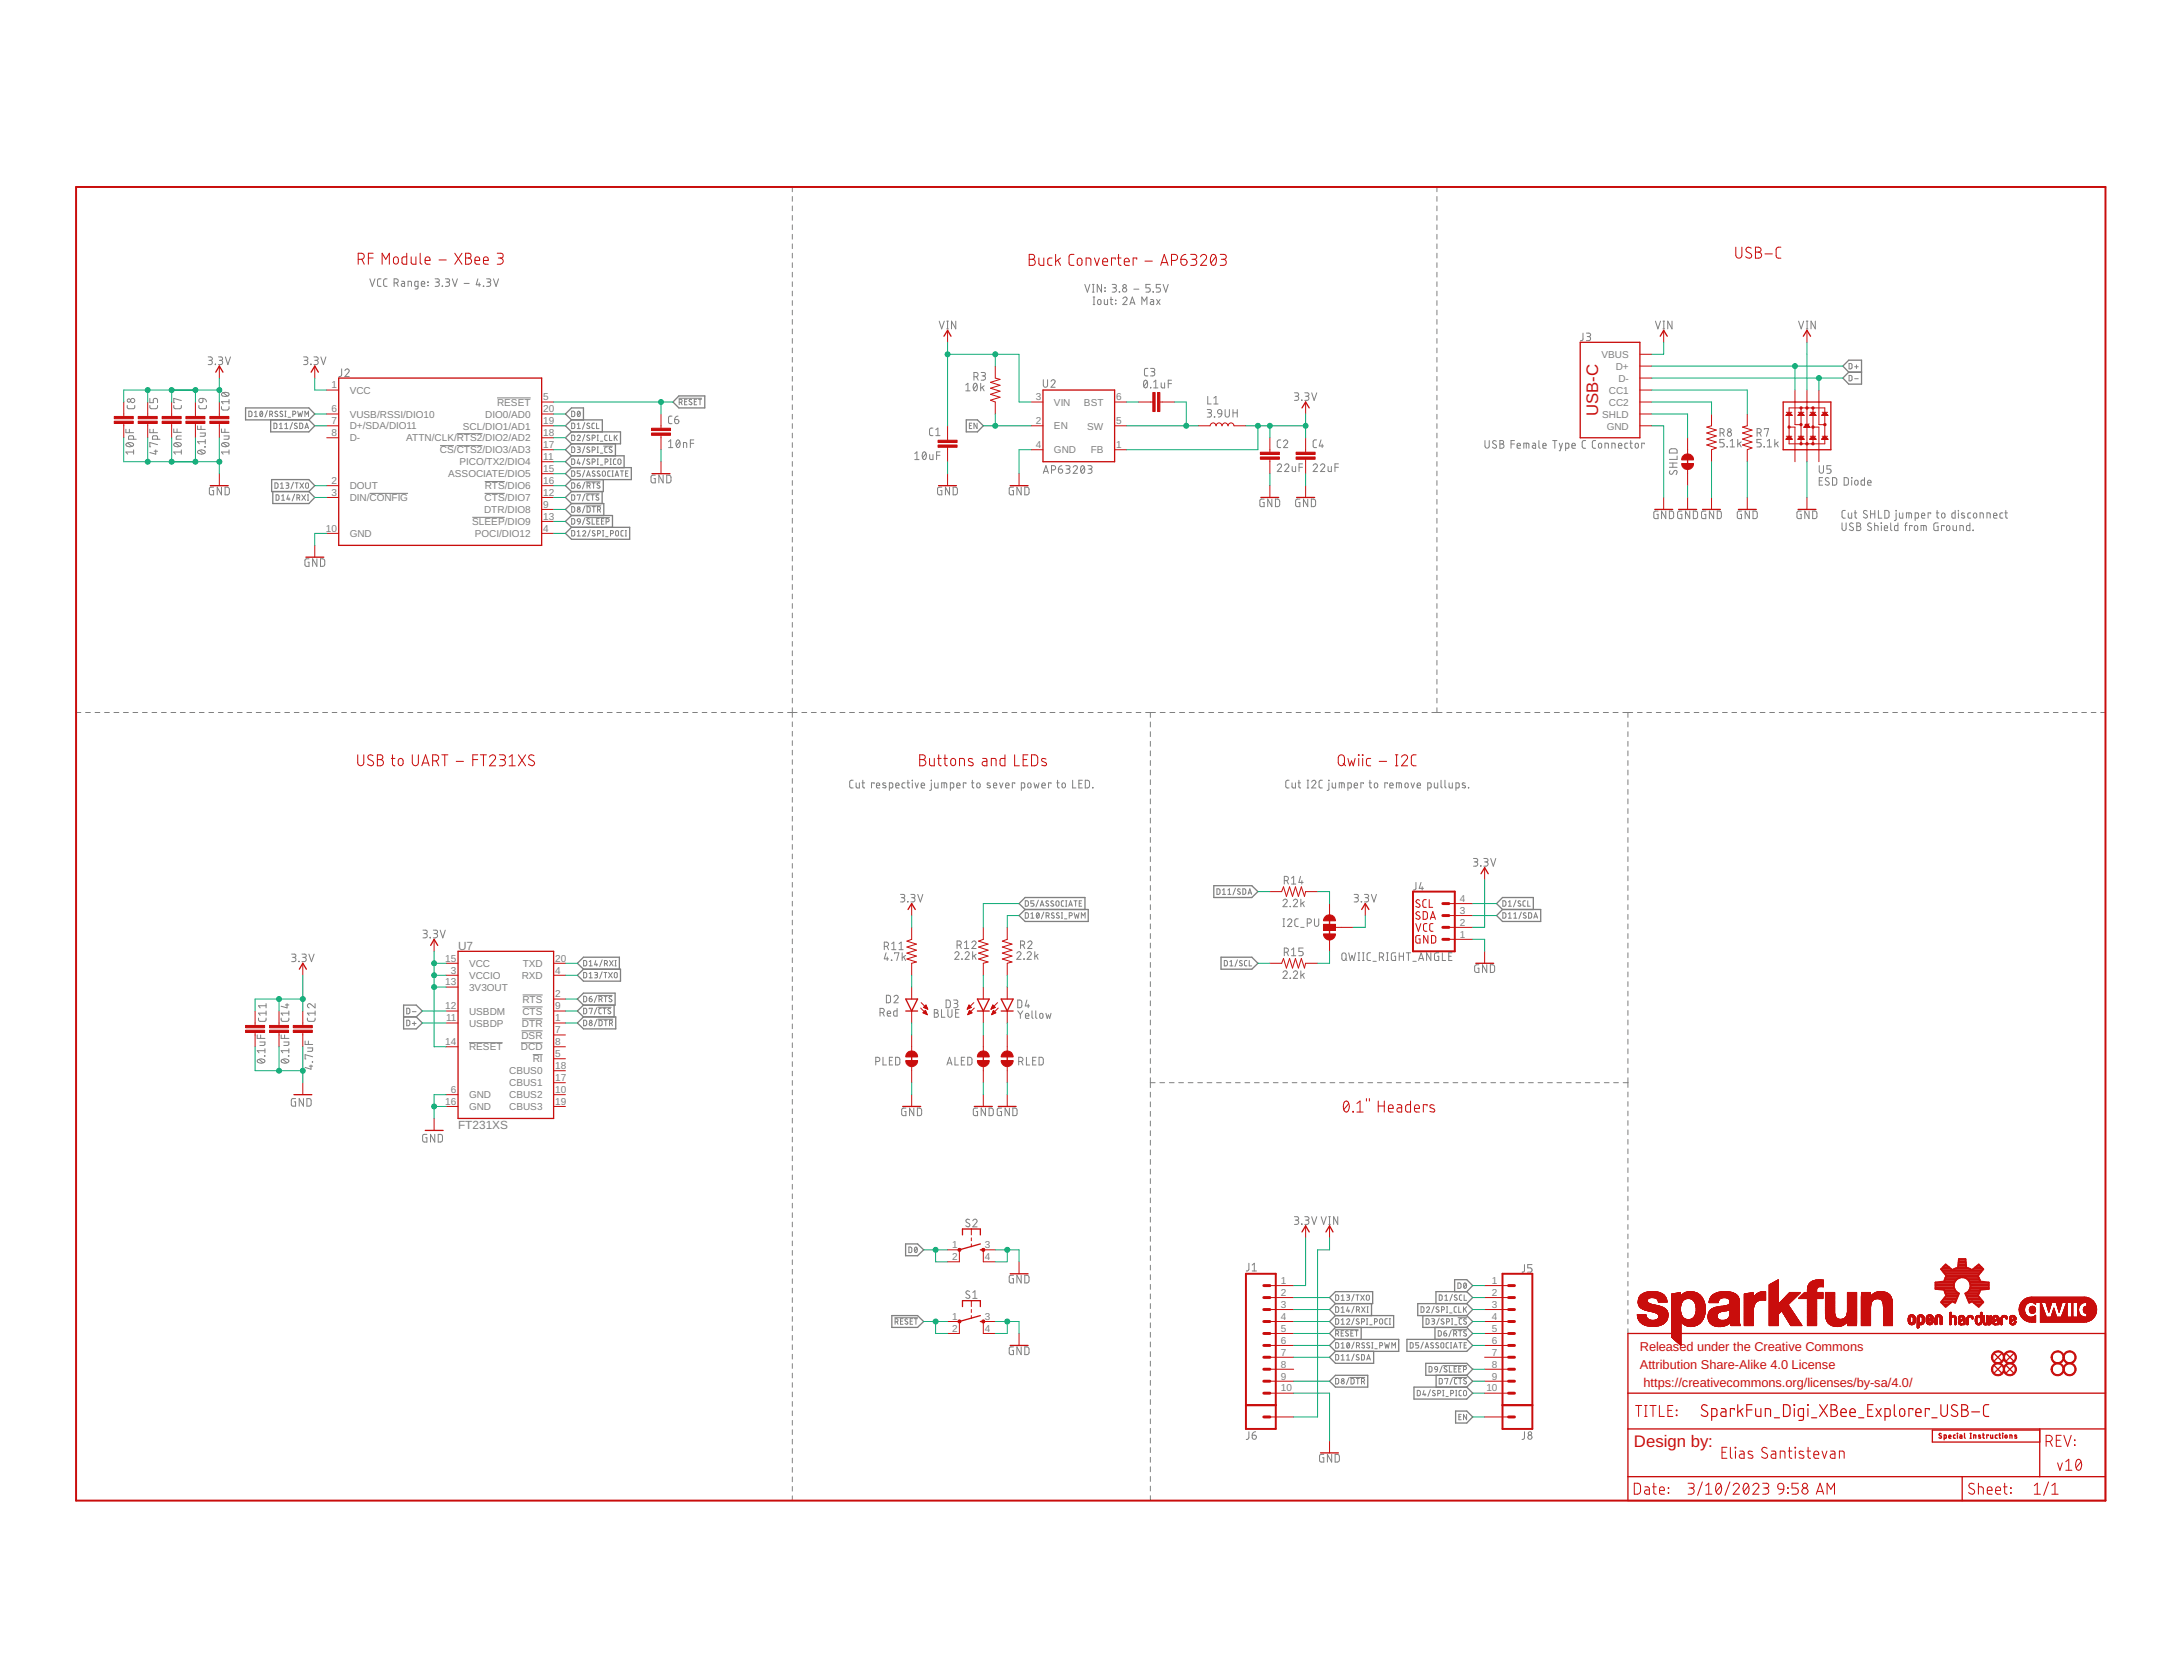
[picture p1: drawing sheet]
<svg xmlns="http://www.w3.org/2000/svg" width="279mm" height="216mm" viewBox="0 0 279 216" stroke-linecap="round" stroke-linejoin="round" font-family="sans-serif">
<defs><g id="words">
<g font-size="2.2" fill="#c90d0c">
<text x="206.3" y="53.7" transform="rotate(-90 206.3 53.7)">USB-C</text>
<text x="211" y="186.7">Design by:</text>
</g>
<g font-size="1.7" fill="#c90d0c">
<text x="211.7" y="174.4">Released under the Creative Commons</text>
<text x="211.7" y="176.7">Attribution Share-Alike 4.0 License</text>
<text x="212.2" y="179">https://creativecommons.org/licenses/by-sa/4.0/</text>
</g>
<g font-size="1.5" fill="#808080">
<text x="59.1" y="122.6">U7</text>
<text x="59.1" y="145.7">FT231XS</text>
</g>
<g font-size="1.3" fill="#808080">
<text x="206.8" y="46.2">VBUS</text>
<text x="208.6" y="47.7">D+</text>
<text x="42.8" y="53.2">6</text>
<text x="42.8" y="50.1">1</text>
<text x="45.1" y="53.9">VUSB/RSSI/DIO10</text>
<text x="45.1" y="50.8">VCC</text>
<text x="62.6" y="53.9">DIO0/AD0</text>
<text x="64.2" y="52.3">RESET</text>
<text x="70.1" y="53.2">20</text>
<text x="70.1" y="51.7">5</text>
<text x="133.7" y="51.7">3</text>
<text x="136.1" y="52.3">VIN</text>
<text x="140" y="52.3">BST</text>
<text x="144.1" y="51.7">6</text>
<text x="206.9" y="53.9">SHLD</text>
<text x="207.7" y="50.8">CC1</text>
<text x="207.7" y="52.3">CC2</text>
<text x="209" y="49.3">D-</text>
<text x="42.8" y="54.7">7</text>
<text x="42.8" y="56.3">8</text>
<text x="45.1" y="55.4">D+/SDA/DIO11</text>
<text x="45.1" y="57">D-</text>
<text x="52.4" y="57">ATTN/CLK/RTS2/DIO2/AD2</text>
<text x="56.8" y="58.5">CS/CTS2/DIO3/AD3</text>
<text x="59.8" y="55.4">SCL/DIO1/AD1</text>
<text x="70.1" y="54.7">19</text>
<text x="70.1" y="56.3">18</text>
<text x="70.1" y="57.8">17</text>
<text x="70.1" y="59.4">11</text>
<text x="133.7" y="54.7">2</text>
<text x="133.7" y="57.8">4</text>
<text x="136.1" y="55.4">EN</text>
<text x="136.1" y="58.5">GND</text>
<text x="140.4" y="55.4">SW</text>
<text x="140.8" y="58.5">FB</text>
<text x="144.1" y="54.7">5</text>
<text x="144.1" y="57.8">1</text>
<text x="207.5" y="55.4">GND</text>
<text x="42.8" y="64">3</text>
<text x="42.8" y="62.4">2</text>
<text x="45.1" y="64.7">DIN/CONFIG</text>
<text x="45.1" y="63.1">DOUT</text>
<text x="57.9" y="61.6">ASSOCIATE/DIO5</text>
<text x="59.3" y="60.1">PICO/TX2/DIO4</text>
<text x="62.6" y="64.7">CTS/DIO7</text>
<text x="62.6" y="63.1">RTS/DIO6</text>
<text x="70.1" y="64">12</text>
<text x="70.1" y="60.9">15</text>
<text x="70.1" y="65.5">9</text>
<text x="70.1" y="62.4">16</text>
<text x="42.1" y="68.6">10</text>
<text x="45.1" y="69.3">GND</text>
<text x="61" y="67.8">SLEEP/DIO9</text>
<text x="61.3" y="69.3">POCI/DIO12</text>
<text x="62.5" y="66.2">DTR/DIO8</text>
<text x="70.1" y="67.1">13</text>
<text x="70.1" y="68.6">4</text>
<text x="188.5" y="119.5">2</text>
<text x="188.5" y="117.9">3</text>
<text x="188.5" y="116.4">4</text>
<text x="57.5" y="124.1">15</text>
<text x="58.2" y="125.6">3</text>
<text x="60.6" y="124.8">VCC</text>
<text x="67.5" y="124.8">TXD</text>
<text x="71.7" y="124.1">20</text>
<text x="71.7" y="125.6">4</text>
<text x="188.5" y="121">1</text>
<text x="57.5" y="127.2">13</text>
<text x="57.5" y="130.3">12</text>
<text x="57.6" y="131.8">11</text>
<text x="60.6" y="126.3">VCCIO</text>
<text x="60.6" y="127.9">3V3OUT</text>
<text x="60.6" y="130.9">USBDM</text>
<text x="67.4" y="126.3">RXD</text>
<text x="67.5" y="130.9">CTS</text>
<text x="67.5" y="129.4">RTS</text>
<text x="71.7" y="131.8">1</text>
<text x="71.7" y="130.3">9</text>
<text x="71.7" y="128.7">2</text>
<text x="57.5" y="134.9">14</text>
<text x="60.6" y="132.5">USBDP</text>
<text x="60.6" y="135.6">RESET</text>
<text x="67.3" y="135.6">DCD</text>
<text x="67.3" y="134">DSR</text>
<text x="67.4" y="132.5">DTR</text>
<text x="68.8" y="137.1">RI</text>
<text x="71.7" y="138">18</text>
<text x="71.7" y="136.4">5</text>
<text x="71.7" y="134.9">8</text>
<text x="71.7" y="133.3">7</text>
<text x="57.5" y="142.6">16</text>
<text x="58.2" y="141">6</text>
<text x="60.6" y="141.7">GND</text>
<text x="60.6" y="143.3">GND</text>
<text x="65.7" y="143.3">CBUS3</text>
<text x="65.7" y="141.7">CBUS2</text>
<text x="65.7" y="140.2">CBUS1</text>
<text x="65.7" y="138.6">CBUS0</text>
<text x="71.7" y="142.6">19</text>
<text x="71.7" y="141">10</text>
<text x="71.7" y="139.5">17</text>
<text x="122.9" y="161.1">1</text>
<text x="127.2" y="161.1">3</text>
<text x="122.9" y="162.6">2</text>
<text x="127.2" y="162.6">4</text>
<text x="165.4" y="165.7">1</text>
<text x="165.4" y="167.2">2</text>
<text x="192.6" y="165.7">1</text>
<text x="192.6" y="167.2">2</text>
<text x="122.9" y="170.3">1</text>
<text x="122.9" y="171.9">2</text>
<text x="127.2" y="170.3">3</text>
<text x="127.2" y="171.9">4</text>
<text x="165.4" y="168.8">3</text>
<text x="165.4" y="170.3">4</text>
<text x="165.4" y="171.9">5</text>
<text x="165.4" y="173.4">6</text>
<text x="192.6" y="168.8">3</text>
<text x="192.6" y="170.3">4</text>
<text x="192.6" y="171.9">5</text>
<text x="192.6" y="173.4">6</text>
<text x="165.4" y="174.9">7</text>
<text x="165.4" y="176.5">8</text>
<text x="165.4" y="178">9</text>
<text x="165.4" y="179.6">10</text>
<text x="191.9" y="179.6">10</text>
<text x="192.6" y="174.9">7</text>
<text x="192.6" y="176.5">8</text>
<text x="192.6" y="178">9</text>
</g>
</g></defs>
<g fill="none" stroke="#808080" stroke-width=".13">
<path d="M47.8 36l.3 1 .3-1M49.2 36h-.3l-.2 .2 .1 .7 .4 .1M50 36h-.3l-.2 .2 .1 .7 .4 .1M50.9 36.5h.2a.27 .27 0 0 0 .3-.3 .27 .27 0 0 0-.3-.2h-.2v1M51.2 36.5l.2 .5M51.9 36.3h.3v.2v.5l-.3-.1-.1-.1 .1-.2h.3M52.7 37v-.7l.4 .1v.6M54 37l-.4-.1v-.6h.4v.8l-.1 .2h-.3M54.4 36.6h.4a.24 .24 0 0 0-.1-.3 .24 .24 0 0 0-.3 .2l.1 .4 .3 .1M55.2 36.4h.1zM55.2 36.8l.1 .1zM56.2 36h.3a.21 .21 0 0 1 .2 .2 .21 .21 0 0 1-.2 .2h-.2"/>
<path d="M56.5 36.4a.28 .28 0 0 1 .2 .3 .28 .28 0 0 1-.2 .3h-.3M57.1 36.9v.1zM57.5 36h.3a.22 .22 0 0 1 .2 .1 .22 .22 0 0 1 0 .3h-.4M57.8 36.4a.28 .28 0 0 1 .2 .3 .28 .28 0 0 1-.2 .3h-.3M58.4 36l.3 1 .4-1M59.9 36.6h.7M61.7 36l-.2 .7h.5M61.9 36.5v.5M62.4 36.9l.1 .1zM62.8 36h.3a.22 .22 0 0 1 .3 .1 .22 .22 0 0 1-.1 .3h-.4M63.1 36.4a.28 .28 0 0 1 .3 .3 .28 .28 0 0 1-.3 .3h-.3M63.7 36l.4 1 .3-1"/>
<path d="M102.3 24.1v.6M102.3 25.4v.6M102.3 26.6v.6M102.3 27.8v.6M102.3 29v.6M102.3 30.2v.7M102.3 31.5v.6M102.3 32.7v.6M102.3 33.9v.6M102.3 35.1v.7M102.3 36.4v.6M102.3 37.6v.6"/>
<path d="M102.3 38.8v.6M140.1 36.7l.3 1 .3-1M141 37.7h.3M141 36.7h.3M141.1 39.3h.3M141.1 38.3h.3M141.2 36.7v1M141.2 38.3v1M141.8 38.7l.3 .1v.4a.23 .23 0 0 1-.2 .1 .23 .23 0 0 1-.2-.2zM142.2 36.7v1l-.5-1v1M142.6 38.7v.4l.1 .2h.3v-.6M142.6 37.1l.1 .1z"/>
<path d="M142.6 37.5l.1 .1zM143.3 38.7h.4M143.4 38.3v.8l.1 .2h.2M143.6 36.7h.3l.2 .1v.2l-.4 .1M143.9 37.1a.28 .28 0 0 1 .3 .3 .28 .28 0 0 1-.3 .3h-.3M144 38.7l.1 .1zM144 39.2h.1zM144.5 37.6l.1 .1zM145 38.5a.28 .28 0 0 1 .4-.2 .28 .28 0 0 1 .1 .5l-.5 .5h.5M145.9 39.3l.3-1 .3 1M146 39.1h.5M146.4 37.3h.6"/>
<path d="M147.4 39.3v-1l.3 .6 .4-.6v1M148.5 36.7h-.5v.4h.3a.28 .28 0 0 1 .2 .3 .28 .28 0 0 1-.2 .3h-.3M148.6 38.7h.3v.1v.5h-.3l-.1-.3 .4-.1M148.9 37.6v.1zM149.3 38.7l.5 .6M149.8 38.7l-.5 .6M149.8 36.7h-.5v.4l.4 .1 .1 .2-.1 .3h-.4M150.2 36.7l.3 1 .3-1M185.5 24.1v.6M185.5 25.4v.6M185.5 26.6v.6M185.5 27.8v.6"/>
<path d="M185.5 29v.6M185.5 30.2v.7M185.5 31.5v.6M185.5 32.7v.6M185.5 33.9v.6M185.5 35.1v.7M185.5 36.4v.6M185.5 37.6v.6M185.5 38.8v.6M16.3 55.4v.4h1M16.3 57.2a.63 .63 0 0 1 1 .2 .59 .59 0 0 1-1 0zM16.4 52.3v.3l.2 .1h.7l.1-.4"/>
<path d="M16.5 57.2l.5 .4M16.7 55.4v.4M17.3 56.7l-.1-.4-.4-.1-.2 .1v.4h1M17.3 58.3h-1l.2 .3M17.3 58.1v.5M19.3 52.3l.1 .3 .2 .1h.6l.1-.4M19.3 51.4v.6h.5v-.4a.28 .28 0 0 1 .3-.2 .28 .28 0 0 1 .2 .2v.4M19.3 55.4v.4h1M19.8 55.4v.4M19.9 58.2h.4M20.1 58.1v.5l-.8-.2M20.3 56.7v-.4l-.5-.1-.1 .1v.4h1"/>
<path d="M20.3 57.4l-1-.3v.6h.2M22.4 57.3a.63 .63 0 0 1 1 .1 .57 .57 0 0 1-1 0zM22.4 52.3l.1 .3 .1 .1h.7l.1-.4M22.4 55.4v.4h1M22.6 57.2l.6 .4M22.9 55.4v.4M23.4 56.3h-.5l-.1 .1v.3h.6M23.4 58.3h-1l.2 .3M23.4 58.1v.5M23.4 51.7l-1-.3v.6h.1M25.5 55v.4h1M25.6 58.2a.63 .63 0 0 1 .9 .1 .59 .59 0 0 1-1 0z"/>
<path d="M25.7 52.3v.3l.2 .1h.6l.1-.4M25.7 51.5l.5-.1v.4a.28 .28 0 0 1-.4 .1 .28 .28 0 0 1-.1-.4zM25.7 58.1l.6 .4M25.8 55.9h.7l-.1 .4h-.6M26 55v.4M26.2 51.4a.43 .43 0 0 1 .4 .5M26.4 57.6l.1 .1zM26.5 56.7v.6M26.5 57h-1l.2 .3M26.9 46.1h.3a.22 .22 0 0 1 .2 .2 .22 .22 0 0 1-.2 .2h-.2M27.2 46.5a.28 .28 0 0 1 .2 .3 .28 .28 0 0 1-.2 .3h-.3M27.8 47v.1z"/>
<path d="M28.2 46.1h.3a.22 .22 0 0 1 .2 .2 .22 .22 0 0 1-.2 .2h-.2M28.5 46.5a.28 .28 0 0 1 .3 .3 .28 .28 0 0 1-.3 .3h-.3M28.6 52.5v.3l.2 .1h.7l.1-.4M28.6 55.4v.4h1M28.7 57.2a.6 .6 0 0 1 .9 .2 .57 .57 0 0 1-1 0zM28.7 50.7a.64 .64 0 0 1 .9 .2 .57 .57 0 0 1-1 0zM28.8 57.2l.6 .4M28.8 50.7l.6 .4M28.9 56.3h.7l-.1 .4h-.6M29 55.4v.4M29.1 46.1l.3 1 .4-1M29.6 58.3h-1l.2 .3"/>
<path d="M29.6 51.6v.5M29.6 58.1v.5M29.6 51.8h-1l.2 .3M32.1 53.1h.3l.1 .2v.3l-.1 .1-.3 .1zM32.9 53.8h.3M32.9 53.2l.1-.1v.7M33.7 53.1a.42 .42 0 0 1 0 .7l-.2-.2zM33.9 53.2l-.3 .4M34.5 53l-.3 .8M34.8 53.5l.4-.1-.1-.3h-.3v.7M35.1 53.5l.1 .3M35.4 54.6l.3 .1 .1 .4-.1 .2h-.3z"/>
<path d="M35.8 53.1h-.2l-.1 .1 .4 .3v.2l-.2 .1-.2-.1M36.1 55.3h.4M36.1 54.8l.2-.2v.7M36.5 53.1h-.2l-.1 .1 .2 .3 .1 .2-.1 .1-.3-.1M36.8 55.3h.4M36.8 54.8l.2-.2v.7M36.8 53.8h.1M36.8 53.1h.1M36.9 53.1v.7M37.2 53.8h.3M37.8 54.5l-.4 .9M37.8 53.5l.4-.1v-.1l-.1-.2h-.3v.7"/>
<path d="M38.4 54.7l-.3-.1-.1 .2 .4 .3v.1l-.2 .1-.2-.1M38.4 53.1l.2 .7 .2-.5 .1 .5 .2-.7M38.7 54.6l.4 .1v.4l-.1 .2h-.3zM39.2 46.1h.3a.22 .22 0 0 1 .3 .2 .22 .22 0 0 1-.3 .2h-.2M39.4 53.8v-.7l.2 .4 .2-.4v.7M39.4 55.3l.2-.7 .2 .7M39.4 55.1h.4M39.5 46.5a.28 .28 0 0 1 .3 .3 .28 .28 0 0 1-.3 .3h-.3M40.1 47l.1 .1zM40.5 46.1h.4a.22 .22 0 0 1 .2 .2 .22 .22 0 0 1-.2 .2h-.3M40.8 46.5a.28 .28 0 0 1 .3 .3 .28 .28 0 0 1-.3 .3h-.3M41.4 46.1l.4 1 .3-1"/>
<path d="M44.1 47.6v.9l-.3 .1M44.5 47.8a.27 .27 0 0 1 .4-.2 .27 .27 0 0 1 .1 .4l-.5 .6h.6M56.8 57.5h1.8M59 57.5h3.3M59 56h3.3M64.2 51.4h4.3M73.8 54.6l.4 .1v.4l-.1 .2h-.3zM73.8 59.2l.4 .1v.5l-.2 .1h-.2zM73.8 57.7l.4 .1v.4l-.1 .2h-.3zM73.8 56.2h.4v.5l-.1 .1-.3 .1zM73.8 53.1l.4 .1v.4l-.1 .1-.3 .1zM74.5 57.7h.3l.1 .1v.2h-.3"/>
<path d="M74.5 56.3a.19 .19 0 0 1 .3-.2 .21 .21 0 0 1 .1 .4l-.4 .4h.4M74.5 55.3h.4M74.5 54.8l.2-.2v.7M74.6 53.1a.33 .33 0 0 1 .3 .3 .33 .33 0 0 1-.3 .3l-.1-.3zM74.7 59.2l-.2 .6h.4M74.7 58h.1a.2 .2 0 0 1 .1 .3 .2 .2 0 0 1-.2 .1h-.2M74.8 59.6v.3M74.9 53.2l-.3 .4M75.5 54.5l-.3 .9M75.5 59.1l-.3 .9M75.5 57.6l-.3 .9M75.5 56.1l-.3 .8"/>
<path d="M76.1 54.7l-.2-.1-.1 .2 .3 .3v.1l-.1 .1-.2-.1M76.1 59.3l-.2-.1-.1 .2 .3 .3v.2a.24 .24 0 0 1-.3-.1M76.1 57.7h-.2l-.1 .1 .3 .4v.1a.24 .24 0 0 1-.3 0M76.1 56.2h-.2l-.1 .1 .3 .3v.2a.24 .24 0 0 1-.3-.1M76.5 59.6h.3a.2 .2 0 0 0 .1-.2 .2 .2 0 0 0-.2-.2h-.2v.7M76.5 58.1h.3v-.3l-.3-.1v.7M76.5 56.5h.2a.19 .19 0 0 0 .2-.2 .19 .19 0 0 0-.2-.1h-.2v.7M76.8 54.6h-.3l-.1 .2 .1 .4 .3 .1M77 54.6v.7h.3M77.1 56.9h.2M77.1 57.7h.2M77.1 59.2h.2"/>
<path d="M77.1 59.9h.2M77.1 58.4h.2M77.1 56.2h.2M77.2 56.2v.7M77.2 57.7v.7M77.2 59.2v.7M77.5 58.5h.3M77.5 56.9h.3M77.9 57.6h1.2M78.1 59.6h.3a.2 .2 0 0 0 .1-.2 .2 .2 0 0 0-.2-.2h-.2v.7M78.4 57.7h-.2l-.1 .1v.5l.3 .1M78.4 56.2h-.2l-.1 .1v.5l.3 .1"/>
<path d="M78.7 56.2v.7h.3M78.8 59.2h.1M78.8 59.9h.1M78.8 59.2v.7M79 57.7h-.3v.1l.3 .4v.1l-.1 .1-.2-.1M79.3 56.2v.7M79.5 56.4l.2 .5M79.5 59.2h-.2l-.1 .2v.5h.3M79.7 56.2l-.4 .4M79.8 59.3l.3-.1 .1 .2v.3l-.2 .2-.2-.1zM86.3 57l.3-.2v1M86.3 57.8h.6"/>
<path d="M86.8 53.7h-.4l-.1 .2v.7l.5 .1M87.1 54.1h.3a.28 .28 0 0 1 .2 .4 .28 .28 0 0 1-.3 .2 .28 .28 0 0 1-.2-.3zM87.4 56.9l.1-.1a.59 .59 0 0 1 0 1 .61 .61 0 0 1-.1-.9zM87.5 53.7a.43 .43 0 0 0-.4 .4M87.7 51.4h2.9M87.7 51.9h.3l.1-.2-.1-.2h-.3v.7M87.8 57l-.5 .6M87.9 51.9l.2 .3M88.2 57.8v-.7l.4 .1 .1 .6M88.4 51.8h.2M88.7 51.5h-.3v.7h.3M89.1 57.2h.5"/>
<path d="M89.3 51.6l-.3-.1v.2l.3 .3v.2h-.1l-.3-.1M89.6 56.8h-.5v1M89.6 51.8h.3M90 51.5h-.4v.7h.4M90.2 51.5h.4M90.4 51.5v.7M102.3 40v.6M102.3 41.2v.6M102.3 42.5v.6M102.3 43.7v.6M102.3 44.9v.6M102.3 46.1v.6"/>
<path d="M102.3 47.3v.7M102.3 48.6v.6M102.3 49.8v.6M102.3 51v.6M102.3 52.2v.7M102.3 53.5v.6M102.3 54.7v.6M102.3 55.9v.6M102.3 57.1v.6M102.3 58.3v.6M102.3 59.6v.6M118.1 58.5l.3-.2v1"/>
<path d="M118.1 59.3h.6M119.2 58.4l.1-.1a.59 .59 0 0 1 0 1 .63 .63 0 0 1-.1-.9zM119.5 58.5l-.4 .6M120 58.7v.4l.2 .2h.3v-.6M120.5 55.2l-.4 .1-.1 .2 .1 .6v.1h.4M120.8 55.5l.3-.3v1M120.8 56.2h.6M120.9 58.8h.5M121.3 41.4l.3 1 .3-1M121.4 58.3h-.5v1M122.2 42.4h.2M122.2 41.4h.2"/>
<path d="M122.3 41.4v1M123.4 41.4v1l-.5-1v1M124.7 49.7l.3-.2v.9M124.7 50.4h.5M125.2 54.9h.2M125.5 54.6h-.3v.7h.3M125.8 48.6h.2a.28 .28 0 0 0 .3-.3 .28 .28 0 0 0-.3-.2h-.2v1M125.8 49.5h.1a.57 .57 0 0 1 0 .9 .6 .6 0 0 1-.1-.9zM126.1 48.6l.2 .5M126.1 49.7l-.4 .5M126.2 54.6v.7l-.4-.7v.7M126.6 49.5v.9"/>
<path d="M126.7 48.1h.4a.23 .23 0 0 1 .1 .2 .23 .23 0 0 1-.2 .2h-.2M126.8 50l.3 .4M127 48.5a.28 .28 0 0 1 .2 .3 .28 .28 0 0 1-.2 .3h-.3M127.1 49.8l-.5 .3M134.7 49v.7a.28 .28 0 0 0 .3 .3 .28 .28 0 0 0 .3-.3v-.7M135.7 49.2a.26 .26 0 0 1 .4-.2 .26 .26 0 0 1 .1 .4l-.5 .6h.5M147.8 49.1h.1a.61 .61 0 0 1 0 1 .63 .63 0 0 1-.1-1zM148.1 49.3l-.4 .5M148.2 47.5l-.3 .1-.1 .2v.6l.4 .1M148.5 47.5h.4a.21 .21 0 0 1 .2 .3 .21 .21 0 0 1-.2 .2h-.2M148.5 50l.1 .1zM148.8 48a.28 .28 0 0 1 .3 .2 .28 .28 0 0 1-.3 .3h-.3"/>
<path d="M148.9 50.1h.6M148.9 49.3l.3-.2v1M149.9 49.4v.6l.2 .1h.3v-.7M150.8 49.5h.5M151.3 49.1h-.5v1M155.9 52.9h.3a.21 .21 0 0 1 .2 .2 .21 .21 0 0 1-.2 .2h-.2M155.9 51.2v.9h.5M156.1 53.3a.28 .28 0 0 1 .3 .3 .28 .28 0 0 1-.3 .2h-.2M156.7 52.1h.6M156.7 51.4l.3-.2v.9M156.8 53.8h.1M157.2 53a.28 .28 0 0 1 .3-.1 .28 .28 0 0 1 .3 .2v.3h-.4l-.2-.1z"/>
<path d="M157.8 53.4a.43 .43 0 0 1-.5 .4M158.2 52.9v.7a.28 .28 0 0 0 .3 .2 .28 .28 0 0 0 .2-.2v-.7M159.2 53.3h.5M159.2 52.9v.9M159.7 52.9v.9M165.4 56.8h-.4l-.1 .2 .1 .7 .4 .1M165.7 57a.27 .27 0 0 1 .4-.2 .27 .27 0 0 1 .1 .4l-.5 .6h.6M167.1 50.7h.4a.22 .22 0 0 1 .2 .2 .22 .22 0 0 1-.2 .2h-.3M167.4 51.1a.27 .27 0 0 1 .3 .3 .27 .27 0 0 1-.3 .3h-.3M168 51.6l.1 .1zM168.2 59.9h-.5v1M168.5 50.7h.3a.22 .22 0 0 1 .2 .2 .22 .22 0 0 1-.2 .2h-.2"/>
<path d="M168.7 51.1a.26 .26 0 0 1 .3 .3 .26 .26 0 0 1-.3 .3h-.2M169.4 50.7l.3 1 .3-1M170 56.8h-.3l-.2 .2 .1 .7 .4 .1M170.6 56.8l-.3 .8h.6M170.7 57.3v.5M172.8 59.9h-.4v1M185.5 40v.6M185.5 41.2v.6M185.5 42.5v.6M185.5 43.7v.6M185.5 44.9v.6M185.5 46.1v.6"/>
<path d="M185.5 47.3v.7M185.5 48.6v.6M185.5 49.8v.6M185.5 51v.6M185.5 52.2v.7M185.5 53.5v.6M185.5 54.7v.6M185.5 55.9v.6M185.5 57.1v.6M185.5 58.3v.6M185.5 59.6v.6M191.7 56.9v.7a.28 .28 0 0 0 .3 .2 .28 .28 0 0 0 .3-.2v-.7"/>
<path d="M193.2 56.9a.26 .26 0 0 0-.4 0 .26 .26 0 0 0-.1 .3l.4 .2a.23 .23 0 0 1 .1 .3 .23 .23 0 0 1-.2 .1l-.3-.1M193.7 56.9h.3a.23 .23 0 0 1 .1 .2 .23 .23 0 0 1-.2 .2 .28 .28 0 0 1 .3 .3 .28 .28 0 0 1-.3 .2h-.2zM193.7 57.3h.2M195.1 57.3h.4M195.5 56.9h-.4v.9M195.9 57.5h.4a.22 .22 0 0 0-.1-.3 .22 .22 0 0 0-.3 .2v.4h.4M196.7 57.8v-.6l.7 .1v.5M197.1 57.2v.6M197.9 57.2h.3l.1 .1v.5h-.4l-.1-.2 .5-.1M198.7 56.9v.8l.2 .1M199.2 57.5h.4a.22 .22 0 0 0-.1-.3 .22 .22 0 0 0-.3 .2l.1 .4h.3M200.5 56.9h.5"/>
<path d="M200.7 56.9v.9M201.3 57.2l.2 .6M201.7 57.2l-.3 1h-.1M202.1 57.8h.4l.1-.5-.1-.1h-.4v1M202.9 57.5h.5a.23 .23 0 0 0-.2-.3 .23 .23 0 0 0-.3 .2l.1 .4h.4M204.4 43v.8a.23 .23 0 0 1-.3 .2M204.7 56.9h-.3l-.1 .2v.6l.4 .1M204.8 43h.3a.22 .22 0 0 1 .3 .2 .22 .22 0 0 1-.3 .2h-.2M205.1 43.4a.26 .26 0 0 1 .3 .3 .26 .26 0 0 1-.3 .3h-.3M206 56.9h-.3l-.1 .2v.6l.4 .1M206.4 57.3a.22 .22 0 0 1 .2-.1 .22 .22 0 0 1 .2 .2v.2a.21 .21 0 0 1-.2 .2 .21 .21 0 0 1-.2-.2zM207.2 57.8v-.6l.4 .1 .1 .5"/>
<path d="M208.1 57.8v-.6l.4 .1v.5M209 57.5h.4v-.2a.22 .22 0 0 0-.3-.1 .22 .22 0 0 0-.1 .2v.4h.4M210.2 57.2h-.3l-.1 .1v.5h.4M210.4 57.2h.4M210.5 56.9v.8l.3 .1M211.1 57.3a.22 .22 0 0 1 .3-.1 .22 .22 0 0 1 .1 .2v.2a.21 .21 0 0 1-.2 .2 .21 .21 0 0 1-.2-.2zM212.3 57.3v-.1h-.3v.6M213.7 41.4l.4 1 .3-1M214.7 42.4h.2M214.7 41.4h.2M214.8 41.4v1M215.5 59.8h1"/>
<path d="M215.6 58l.2-.1h.6l.1 .2v.4h-1zM215.9 41.4v1l-.6-1v1M216 59.8v.5M216.5 58.8v.5h-1M222.1 55.9h.3a.28 .28 0 0 0 .2-.3 .28 .28 0 0 0-.2-.3h-.3v1M222.4 55.9l.2 .4M222.6 56.7h-.5v.4l.4 .1 .1 .2a.23 .23 0 0 1-.2 .3h-.3M223 57.6v.1zM223.4 57.7h.5M223.4 56.9l.3-.2v1M224.4 56.7v1M224.6 57.2l.2 .5"/>
<path d="M224.8 57l-.4 .4M226.9 55.9h.2a.28 .28 0 0 0 .3-.3 .28 .28 0 0 0-.3-.3h-.2v1M227.2 55.9l.2 .4M227.4 56.7h-.6v.4l.5 .1 .1 .2a.23 .23 0 0 1-.2 .3h-.4M227.8 57.6v.1zM227.8 55.4v-.1h.5l-.2 1M228.2 57.7h.5M228.2 56.9l.3-.2v1M229.2 56.7v1M229.3 57.2l.3 .5M229.6 57l-.4 .4M232.2 41.4l.4 1 .3-1"/>
<path d="M233.2 42.4h.2M233.2 41.4h.2M233.3 41.4v1M234.4 41.4v1l-.6-1v1M238.7 46.9l.4 .1v.4l-.1 .2h-.3zM238.7 48.5h.4v.5l-.1 .1h-.3zM239.5 47.3h.4M239.5 48.9h.4M239.7 47.1v.5M27.6 62.9h-.5v.1l-.1 .6 .1 .2 .5 .1v-.6h-.2M28.6 62.9v1l-.6-1v1M29.1 62.9h.3l.2 .1v.6l-.2 .2-.3 .1z"/>
<path d="M35.5 62.3l.4 .1v.4l-.1 .2h-.3zM35.6 63.9h.4v.5l-.1 .1-.3 .1zM36.2 63h.4M36.2 62.5l.2-.2v.7M36.4 64.6h.3M36.4 64l.2-.1v.7M36.9 62.3h.3l.1 .1-.1 .2h-.2M37.1 62.6a.19 .19 0 0 1 .2 .2 .19 .19 0 0 1-.2 .2h-.2M37.2 63.9l-.2 .5h.4M37.3 64.2v.4M37.9 62.2l-.3 .9M38 63.8l-.3 .8"/>
<path d="M38.1 62.3h.4M38.3 62.3v.7M38.3 64.2h.2a.19 .19 0 0 0 .2-.1 .19 .19 0 0 0-.2-.2h-.2v.7M38.6 64.2l.1 .4M38.7 62.3l.5 .7M39 63.9l.5 .7M39.2 62.3l-.5 .7M39.5 63.9l-.5 .7M39.5 62.4v-.1a.19 .19 0 0 1 .2 0 .19 .19 0 0 1 .1 .2v.3a.19 .19 0 0 1-.2 .2 .19 .19 0 0 1-.1-.2zM39.7 63.9h.1M39.7 64.6h.1M39.8 63.9v.7"/>
<path d="M39.9 72.1h-.4l-.1 .1v.7l.1 .2h.4v-.5h-.1M40.9 72.1v1l-.5-1v1M41.4 72.1h.4l.1 .2v.5l-.1 .3h-.4zM47.7 63.7h5M61 66.8h4.2M62.6 63.7h2.6M62.6 62.1h2.6M73.8 68.5l.4 .1v.4l-.1 .2h-.3zM73.8 65.4l.4 .1v.4l-.1 .2h-.3zM73.8 63.9h.4v.5l-.1 .1-.3 .1zM73.8 66.9l.4 .1v.5l-.2 .1h-.2zM73.8 60.8l.4 .1v.4l-.1 .1-.3 .1z"/>
<path d="M73.8 62.3l.4 .1v.4l-.1 .2h-.3zM74.5 62.6h.3a.2 .2 0 0 1 .1 .3 .2 .2 0 0 1-.2 .1 .2 .2 0 0 1-.2-.2zM74.5 63.9h.4l-.2 .7M74.5 68.6l.2-.1v.7M74.5 69.2h.4M74.5 67a.2 .2 0 0 1 .3-.1 .2 .2 0 0 1 .1 .2v.2h-.2l-.2-.1zM74.8 62.3l-.2 .1-.1 .2M74.9 67.3l-.2 .3h-.1M74.9 60.8h-.4v.3h.3l.1 .1-.1 .2-.3 .1M75.2 68.6a.2 .2 0 0 1 .3-.1 .2 .2 0 0 1 .1 .3l-.4 .4h.4M75.5 65.3l-.3 .9M75.5 63.8l-.3 .8"/>
<path d="M75.5 66.8l-.3 .9M75.5 60.7l-.3 .9M75.5 62.2l-.3 .9M75.6 65.3h2M75.6 63.7h1.8M75.6 66.8h3.1M75.6 62.2h1.9M75.7 61.5l.3-.7 .2 .7M75.8 65.4l.4 .1v.4l-.1 .2h-.3zM75.8 62.7h.2a.19 .19 0 0 0 .2-.2 .19 .19 0 0 0-.2-.2h-.2v.7M75.8 61.3h.4M76.1 62.7l.1 .3"/>
<path d="M76.1 63.9h-.2l-.1 .1v.5l.3 .1M76.1 67l-.2-.1-.1 .2 .3 .3v.2a.24 .24 0 0 1-.3-.1M76.2 68.4l-.3 .9M76.3 63.9h.4M76.5 62.3h.3M76.5 66.9v.7h.3M76.5 65.4h.4M76.5 63.9v.7M76.6 62.3v.7M76.7 65.4v.7M76.8 68.5h-.2l-.1 .1v.2l.3 .1v.2l-.1 .1-.2-.1M76.8 60.8h-.3v.1v.2l.3 .1v.2l-.1 .1-.2-.1"/>
<path d="M77 67.2h.3M77.2 68.9l.3-.1 .1-.1-.2-.2h-.2v.7M77.2 65.8h.2l.1-.2-.1-.2h-.2v.7M77.3 63.9h-.3v.1v.2l.3 .1v.2l-.1 .1-.3-.1M77.4 66.9h-.4v.7h.4M77.4 65.8l.1 .3M77.4 62.4l-.2-.1-.1 .2 .3 .3v.1l-.1 .1-.2-.1M77.4 60.8h-.2l-.1 .1 .4 .3v.2l-.2 .1-.2-.1M77.5 60h.3M77.7 67.2h.2M77.8 60.9l.3-.1 .1 .2v.3l-.1 .1h-.3zM77.8 68.5h.2"/>
<path d="M77.8 69.2h.2M77.9 68.5v.7M78 66.9h-.3v.7h.3M78.2 69.3h.3M78.3 67.3h.2a.2 .2 0 0 0 .2-.2 .2 .2 0 0 0-.2-.2h-.2v.7M78.8 60.8h-.3v.1v.5l.3 .1M78.8 68.9l.4-.1-.1-.3h-.3v.7M79 60.8h.2M79 61.5h.2M79.1 60.8v.7M79.4 61.5l.3-.7 .2 .7M79.5 61.3h.3"/>
<path d="M79.5 68.6l.2-.1 .1 .1 .1 .4-.1 .2-.3-.1zM80.1 60.8h.4M80.3 60.8v.7M80.5 68.5h-.3v.1v.5l.3 .1M80.7 68.5h.2M80.7 69.2h.2M80.8 61.1h.2M80.8 68.5v.7M81.1 60.8h-.3v.7h.3M84.6 61.3h-.3l-.2 .1v.7l.1 .2h.4v-.5h-.2M85.6 61.3v1l-.5-1v1M86.1 61.3h.4l.1 .2v.5l-.1 .3h-.4z"/>
<path d="M102.3 60.8v.6M102.3 62v.6M102.3 63.2v.6M102.3 64.5v.6M102.3 65.7v.6M102.3 66.9v.6M102.3 68.1v.6M102.3 69.3v.7M102.3 70.6v.6M102.3 71.8v.6M102.3 73v.6M102.3 74.2v.6"/>
<path d="M102.3 75.4v.7M102.3 76.7v.6M102.3 77.9v.6M102.3 79.1v.6M121.6 62.9h-.4l-.1 .1v.6l.1 .2 .4 .1v-.6h-.2M122.6 62.9v1l-.5-1v1M123.1 62.9h.3l.2 .1v.6l-.2 .2-.3 .1zM130.9 62.9h-.5l-.1 .1v.6l.1 .2 .5 .1v-.6h-.2M131.8 62.9v1l-.5-1v1M132.3 62.9h.4l.1 .1 .1 .6-.2 .2-.4 .1zM134.7 61.1l.3-1 .4 1M134.8 60.8h.5"/>
<path d="M135.8 60.6h.2a.28 .28 0 0 0 .3-.2 .28 .28 0 0 0-.3-.3h-.2v1M136.7 60.5h.3a.28 .28 0 0 1 .2 .3 .28 .28 0 0 1-.3 .3 .28 .28 0 0 1-.2-.3zM137.1 60.1a.47 .47 0 0 0-.4 .4M137.6 60.1h.3a.22 .22 0 0 1 .3 .2 .22 .22 0 0 1-.3 .2h-.2M137.9 60.5l.1 .1a.28 .28 0 0 1 .2 .3 .28 .28 0 0 1-.3 .2h-.3M138.6 60.3a.27 .27 0 0 1 .3-.2 .27 .27 0 0 1 .1 .4l-.4 .6h.5M139.6 60.2l.2-.1a.59 .59 0 0 1 0 1 .63 .63 0 0 1-.2-.9zM140 60.3l-.4 .6M140.5 60.1h.3a.22 .22 0 0 1 .2 .2 .22 .22 0 0 1-.2 .2h-.2M140.7 60.5a.28 .28 0 0 1 .3 .3 .28 .28 0 0 1-.3 .3h-.2M163.2 64.4h-.3l-.2 .1v.7l.1 .2h.4v-.5h-.2M164.2 64.4v1l-.5-1v1"/>
<path d="M164.7 64.4h.4l.1 .2v.5l-.1 .3h-.4zM164.9 60.1a.27 .27 0 0 1 .4-.2 .27 .27 0 0 1 .1 .4l-.5 .6h.6M165.9 60.1a.27 .27 0 0 1 .4-.2 .27 .27 0 0 1 0 .4l-.4 .6h.5M166.8 60.2l.1 .6 .1 .1h.3v-.7M167.7 60.3h.5M167.8 64.4h-.4l-.1 .1v.7l.1 .2h.4v-.5h-.1M168.8 64.4v1l-.5-1v1M169.3 64.4h.4l.1 .2 .1 .5-.2 .3h-.4zM169.5 60.1a.27 .27 0 0 1 .4-.2 .27 .27 0 0 1 .1 .4l-.5 .6h.6M170.5 60.1a.27 .27 0 0 1 .4-.2 .27 .27 0 0 1 .1 .4l-.5 .6h.5M171.5 60.2v.5l.1 .2h.3v-.7M172.4 60.3h.4"/>
<path d="M185.5 60.8v.6M185.5 62v.6M185.5 63.2v.6M185.5 64.5v.6M185.5 65.7v.6M185.5 66.9v.6M185.5 68.1v.6M185.5 69.3v.7M185.5 70.6v.6M185.5 71.8v.6M185.5 73v.6M185.5 74.2v.6"/>
<path d="M185.5 75.4v.7M185.5 76.7v.6M185.5 77.9v.6M185.5 79.1v.6M214.1 66h-.5v.1l-.1 .6 .1 .2h.5v-.5h-.2M215.1 66v.9l-.6-.9v.9M215.5 66h.4l.2 .1v.6l-.2 .2h-.4zM215.5 60.3h1M215.6 60.7a.26 .26 0 0 0 0 .4 .26 .26 0 0 0 .3 .1l.2-.4a.22 .22 0 0 1 .3-.1 .22 .22 0 0 1 .1 .2l-.1 .4M217.1 66h-.4l-.1 .1v.6l.1 .2h.4v-.5h-.1M218.2 66v.9l-.6-.9v.9M218.6 66h.4l.2 .1v.6l-.2 .2h-.4z"/>
<path d="M220.2 66h-.4l-.1 .1v.6l.1 .2h.4v-.5h-.1M221.3 66v.9l-.6-.9v.9M221.7 66h.3a.23 .23 0 0 1 .2 .2v.6l-.5 .1zM224.9 66h-.5l-.1 .1v.6l.1 .2h.5v-.5h-.2M225.9 66v.9l-.6-.9v.9M226.3 66h.4l.2 .1v.6l-.2 .2h-.4zM232.6 66h-.5v.1l-.1 .6 .1 .2h.5v-.5h-.2M233.6 66v.9l-.6-.9v.9M234 66h.4l.2 .1v.6l-.2 .2h-.4zM234.9 60.1v.7a.28 .28 0 0 0 .3 .3 .28 .28 0 0 0 .2-.3v-.7M234.9 62.1h.3M235.3 61.6h-.4v1h.4"/>
<path d="M236.1 61.7h-.1a.23 .23 0 0 0-.3 0 .23 .23 0 0 0 .1 .3l.3 .2a.22 .22 0 0 1 .1 .2 .22 .22 0 0 1-.2 .2l-.4-.1M236.4 60.1h-.5v.4h.3a.28 .28 0 0 1 .2 .3 .28 .28 0 0 1-.2 .3h-.3M236.6 61.6l.4 .1 .1 .1 .1 .5-.2 .3h-.4zM237.8 67.5v.7a.27 .27 0 0 0 .3 .3 .27 .27 0 0 0 .3-.3v-.7M238.1 61.6l.5 .1 .1 .6a.23 .23 0 0 1-.3 .3h-.3zM238.3 65.9h-.4l-.1 .2v.6l.5 .2M238.6 66.2l.1 .6 .1 .1h.3v-.7M239.1 61.6v.1zM239.1 62v.6M239.3 67.6a.26 .26 0 0 0-.4-.1 .26 .26 0 0 0-.1 .3l.4 .3a.22 .22 0 0 1 .1 .2 .22 .22 0 0 1-.2 .2l-.3-.2M239.4 66.2h.3M239.5 62.1a.22 .22 0 0 1 .3-.1 .22 .22 0 0 1 .1 .2v.2a.22 .22 0 0 1-.2 .2 .22 .22 0 0 1-.2-.2z"/>
<path d="M239.5 65.9v.8l.2 .2M239.7 67.5h.3a.22 .22 0 0 1 .2 .2 .22 .22 0 0 1-.2 .2 .28 .28 0 0 1 .3 .3 .28 .28 0 0 1-.3 .3h-.3zM239.7 67.9h.3M240.7 61.6v1h-.3l-.1-.1v-.5h.4M241.1 66a.26 .26 0 0 0-.4-.1 .26 .26 0 0 0-.1 .3l.5 .3a.23 .23 0 0 1-.2 .4l-.3-.2M241.1 62.3h.5a.23 .23 0 0 0-.2-.3 .23 .23 0 0 0-.3 .2l.1 .4h.4M241.5 65.9v1M241.5 66.3h.6M241.6 67.6a.25 .25 0 0 0-.4-.1 .25 .25 0 0 0 0 .4l.4 .2a.22 .22 0 0 1-.2 .4l-.3-.2M242 67.8l.5 .1v.6M242 67.5v1M242.1 65.9v1"/>
<path d="M242.5 65.9v1h.5M242.9 67.5h.1M242.9 67.8v.7M243.3 68.1h.4a.22 .22 0 0 0-.1-.3 .22 .22 0 0 0-.3 .2l.1 .5h.3M243.4 65.9h.3l.2 .1v.6l-.2 .2-.3 .1zM244.1 67.5v.8l.2 .2M244.8 65.9h.1M244.8 66.2v.8l-.2 .2M245 67.5v1h-.3l-.1-.2v-.4l.4-.1M245.2 66.2v.5l.2 .2h.3v-.7M245.9 67.8h.3M246.1 66.9v-.7l.7 .1v.6"/>
<path d="M246.2 67.5l-.2 .1v.9M246.5 66.2v.7M246.9 67.9v-.1h-.4v.7M247.3 66.9l.4-.1v-.5l-.2-.1h-.2v1M247.3 67.8l.3 .1v.5a.23 .23 0 0 1-.3 .1 .23 .23 0 0 1-.1-.2zM248 68.5v-.7h.6l.1 .7M248.1 66.5h.4v-.1a.21 .21 0 0 0-.2-.2 .21 .21 0 0 0-.2 .2v.4l.4 .1M248.4 67.8v.7M249.3 66.3v-.1h-.4v.7M250 66.2h.3M250.1 65.9v.8l.1 .1 .1 .1M250.2 67.5h-.3l-.2 .1v.7l.1 .2h.4v-.6h-.1"/>
<path d="M250.8 66.2a.22 .22 0 0 1 .3 .2v.2a.22 .22 0 0 1-.3 .2l-.1-.2zM251 67.9v-.1h-.3v.7M251.3 67.9a.23 .23 0 0 1 .3-.1 .23 .23 0 0 1 .2 .2l-.1 .4a.22 .22 0 0 1-.2 .1 .22 .22 0 0 1-.2-.2zM252.2 67.8v.6l.1 .1h.3v-.7M252.4 65.9v1l-.3-.1-.1-.1v-.4l.4-.1M252.8 65.9h.1zM252.9 66.2v.7M253 68.5v-.7l.5 .1v.6M253.6 66.3a.23 .23 0 0 0-.4 0l.5 .4a.28 .28 0 0 1-.5 .1M254.3 67.5v1h-.3l-.1-.2v-.4l.4-.1M254.4 66.2h-.2l-.1 .2v.4l.3 .1M254.7 68.4l.1 .1z"/>
<path d="M254.8 66.3l.1-.1a.21 .21 0 0 1 .3 .2v.2a.22 .22 0 0 1-.2 .3 .22 .22 0 0 1-.2-.3zM255.7 66.9v-.7l.4 .1v.6M256.5 66.9v-.7l.4 .1 .1 .6M257.4 66.5h.4v-.1a.22 .22 0 0 0-.2-.2 .22 .22 0 0 0-.2 .2l.1 .4 .3 .1M258.6 66.2h-.2l-.2 .2v.4l.4 .1M258.8 66.2h.4M259 65.9v.8v.1l.2 .1M9.8 91.9h.6M11 91.9h.7M12.3 91.9h.6M13.5 91.9h.6M14.7 91.9h.6"/>
<path d="M15.9 91.9h.7M17.2 91.9h.6M18.4 91.9h.6M19.6 91.9h.6M20.8 91.9h.7M22.1 91.9h.6M23.3 91.9h.6M24.5 91.9h.6M25.7 91.9h.7M27 91.9h.6M28.2 91.9h.6M29.4 91.9h.6"/>
<path d="M30.6 91.9h.7M31.9 91.9h.6M33.1 91.9h.6M34.3 91.9h.6M35.5 91.9h.7M36.8 91.9h.6M38 91.9h.6M39.2 91.9h.6M40.4 91.9h.7M41.7 91.9h.6M42.9 91.9h.6M44.1 91.9h.6"/>
<path d="M45.3 91.9h.7M46.6 91.9h.6M47.8 91.9h.6M49 91.9h.6M50.2 91.9h.7M51.5 91.9h.6M52.7 91.9h.6M53.9 91.9h.6M55.1 91.9h.7M56.4 91.9h.6M57.6 91.9h.6M58.8 91.9h.6"/>
<path d="M60 91.9h.7M61.3 91.9h.6M62.5 91.9h.6M63.7 91.9h.6M64.9 91.9h.7M66.2 91.9h.6M67.4 91.9h.6M68.6 91.9h.6M69.8 91.9h.6M71.1 91.9h.6M72.3 91.9h.6M73.5 91.9h.6"/>
<path d="M74.7 91.9h.7M76 91.9h.6M77.2 91.9h.6M78.4 91.9h.6M79.6 91.9h.6M80.9 91.9h.6M82.1 91.9h.6M83.3 91.9h.6M84.5 91.9h.7M85.8 91.9h.6M87 91.9h.6M88.2 91.9h.6"/>
<path d="M89.4 91.9h.6M90.7 91.9h.6M91.9 91.9h.6M93.1 91.9h.6M94.3 91.9h.7M95.5 91.9h.7M96.8 91.9h.6M98 91.9h.6M99.2 91.9h.6M100.5 91.9h.6M101.7 91.9h1.2M102.3 80.3v.6"/>
<path d="M102.3 81.6v.6M102.3 82.8v.6M102.3 84v.6M102.3 85.2v.6M102.3 86.4v.7M102.3 87.7v.6M102.3 88.9v.6M102.3 90.1v.6M102.3 91.3v1.3M102.3 93.2v.6M102.3 94.4v.6M102.3 95.6v.6"/>
<path d="M102.3 96.8v.6M102.3 98v.6M102.3 99.3v.6M103.5 91.9h.7M104.8 91.9h.6M106 91.9h.6M107.2 91.9h.6M108.5 91.9h.6M109.7 91.9h.6M110.9 91.9h.6M112.2 91.9h.6M113.4 91.9h.6"/>
<path d="M114.6 91.9h.7M115.9 91.9h.6M117.1 91.9h.6M118.3 91.9h.7M119.5 91.9h.7M120.8 91.9h.6M122 91.9h.6M123.3 91.9h.6M124.5 91.9h.6M125.7 91.9h.6M127 91.9h.6M128.2 91.9h.6"/>
<path d="M129.4 91.9h.6M130.6 91.9h.7M131.9 91.9h.6M133.1 91.9h.6M134.3 91.9h.7M135.6 91.9h.6M136.8 91.9h.6M138 91.9h.7M139.3 91.9h.6M140.5 91.9h.6M141.8 91.9h.6M143 91.9h.6"/>
<path d="M144.2 91.9h.6M145.4 91.9h.7M146.7 91.9h.6M147.9 91.9h1.3M148.5 91.9v.7M148.5 93.2v.6M148.5 94.4v.7M148.5 95.7v.6M148.5 96.9v.6M148.5 98.1v.7M148.5 99.4v.6M149.8 91.9h.6"/>
<path d="M151 91.9h.7M152.3 91.9h.7M153.5 91.9h.7M154.8 91.9h.6M156.1 91.9h.6M157.3 91.9h.6M158.6 91.9h.6M159.8 91.9h.7M161.1 91.9h.6M162.3 91.9h.7M163.6 91.9h.6M164.8 91.9h.7"/>
<path d="M166.1 91.9h.6M167.3 91.9h.7M168.6 91.9h.6M169.8 91.9h.7M171.1 91.9h.6M172.3 91.9h.7M173.6 91.9h.6M174.9 91.9h.6M176.1 91.9h.6M177.4 91.9h.6M178.6 91.9h.7M179.9 91.9h.6"/>
<path d="M181.1 91.9h.7M182.4 91.9h.6M183.6 91.9h.7M184.9 91.9h1.3M185.5 80.3v.6M185.5 81.6v.6M185.5 82.8v.6M185.5 84v.6M185.5 85.2v.6M185.5 86.4v.7M185.5 87.7v.6M185.5 88.9v.6"/>
<path d="M185.5 90.1v.6M185.5 91.3v.6M186.8 91.9h.7M188 91.9h.7M189.3 91.9h.7M190.6 91.9h.6M191.8 91.9h.7M193.1 91.9h.7M194.4 91.9h.6M195.6 91.9h.7M196.9 91.9h.6M198.2 91.9h.6"/>
<path d="M199.4 91.9h.7M200.7 91.9h.6M202 91.9h.6M203.2 91.9h.7M204.5 91.9h.6M205.7 91.9h.7M207 91.9h.7M208.3 91.9h.6M209.5 91.9h1.3M210.2 91.9v.7M210.2 93.2v.6M210.2 94.4v.7"/>
<path d="M210.2 95.7v.6M210.2 96.9v.6M210.2 98.1v.7M210.2 99.4v.6M211.4 91.9h.6M212.6 91.9h.6M213.8 91.9h.7M215.1 91.9h.6M216.3 91.9h.6M217.5 91.9h.6M218.7 91.9h.7M219.9 91.9h.7"/>
<path d="M221.2 91.9h.6M222.4 91.9h.6M223.6 91.9h.6M224.8 91.9h.6M226.1 91.9h.6M227.3 91.9h.6M228.5 91.9h.6M229.7 91.9h.6M230.9 91.9h.6M232.2 91.9h.6M233.4 91.9h.6M234.6 91.9h.6"/>
<path d="M235.8 91.9h.6M237 91.9h.7M238.3 91.9h.6M239.5 91.9h.6M240.7 91.9h.6M241.9 91.9h.6M243.1 91.9h.7M244.4 91.9h.6M245.6 91.9h.6M246.8 91.9h.6M248 91.9h.6M249.3 91.9h.6"/>
<path d="M250.5 91.9h.6M251.7 91.9h.6M252.9 91.9h.6M254.1 91.9h.6M255.4 91.9h.6M256.6 91.9h.6M257.8 91.9h.6M259 91.9h.6M260.2 91.9h.7M261.5 91.9h.6M262.7 91.9h.6M263.9 91.9h.6"/>
<path d="M265.1 91.9h.6M266.3 91.9h.7M267.6 91.9h.6M268.8 91.9h.6M270 91.9h.6M271.2 91.9h.6M102.3 100.5v.6M102.3 101.7v.6M102.3 102.9v.6M102.3 104.1v.6M102.3 105.3v.7M102.3 106.6v.6"/>
<path d="M102.3 107.8v.6M102.3 109v.6M102.3 110.2v.6M102.3 111.4v.6M102.3 112.6v.7M102.3 113.9v.6M102.3 115.1v.6M102.3 116.3v.6M102.3 117.5v.6M102.3 118.7v.7M102.3 120v.6M110.2 100.7h-.4l-.1 .2v.7l.5 .1"/>
<path d="M110.5 101v.5l.2 .2h.3v-.7M111.3 101h.3M111.4 100.7v.8l.1 .2h.1M112.9 101.1v-.1h-.4v.7M113.2 101.3h.4a.22 .22 0 0 0-.2-.3 .22 .22 0 0 0-.2 .2v.5h.4M114.4 101.1l-.3-.1-.1 .1v.2l.4 .2v.1h-.4M114.8 101.7l.5-.1v-.4l-.1-.2h-.4v1M115.7 101.3h.4a.22 .22 0 0 0-.2-.3 .22 .22 0 0 0-.2 .2v.5h.4M116.3 115.4h.3a.21 .21 0 0 1 .2 .2 .21 .21 0 0 1-.2 .2h-.2M116.5 115.8a.28 .28 0 0 1 .3 .3 .28 .28 0 0 1-.3 .3h-.2M116.9 101h-.4v.2v.5h.4M117.1 101h.4"/>
<path d="M117.2 116.4h.1M117.2 100.7v.8l.1 .2h.2M117.6 115.4h.3a.22 .22 0 0 1 .2 .2 .22 .22 0 0 1-.1 .2h-.3M117.8 100.7v.1zM117.8 101v.7M117.9 115.8a.28 .28 0 0 1 .2 .3 .28 .28 0 0 1-.2 .3h-.3M118.2 101l.2 .7 .2-.7M118.5 115.4l.3 1 .3-1M118.9 101.3h.5v-.1a.22 .22 0 0 0-.2-.2 .22 .22 0 0 0-.3 .2l.1 .4 .4 .1M120.2 100.7l.1 .1zM120.2 101v.9l-.2 .1M120.7 101v.6l.1 .1h.3v-.7"/>
<path d="M121.6 101.7v-.7h.6v.7M121.9 101v.7M122.7 101.7l.4-.1v-.4v-.2h-.4v1M123.5 101.3h.5a.22 .22 0 0 0-.2-.3 .22 .22 0 0 0-.3 .2l.1 .5h.4M124.7 101.1v-.1h-.3v.7M125.4 101h.4M125.5 100.7v.8l.3 .2M126.1 101.1a.23 .23 0 0 1 .3-.1 .23 .23 0 0 1 .2 .2l-.1 .4a.22 .22 0 0 1-.2 .1 .22 .22 0 0 1-.2-.2zM127.8 101.1l-.3-.1-.1 .2 .4 .2 .1 .2a.3 .3 0 0 1-.5 0M128.3 101.3h.4a.22 .22 0 0 0-.2-.3 .22 .22 0 0 0-.2 .2v.5h.4M129.1 101l.2 .7 .2-.7M129.8 101.3h.5a.23 .23 0 0 0-.2-.3 .23 .23 0 0 0-.3 .2l.1 .4 .4 .1"/>
<path d="M131 101.1v-.1h-.3v.7M131.9 101.7l.4-.1v-.4l-.1-.2h-.3v1M132.4 117.8l.4 .1v.4l-.1 .2h-.3zM132.4 116.2l.4 .2v.4l-.1 .1h-.3zM132.8 101a.21 .21 0 0 1 .3 .2v.3a.21 .21 0 0 1-.2 .2 .21 .21 0 0 1-.2-.2zM133.1 118.5h.4M133.1 117.9l.2-.1v.7M133.5 116.2h-.4v.4h.3l.1 .1-.1 .2h-.3M133.5 101l.2 .7 .1-.5 .2 .5 .2-.7M133.9 117.8a.33 .33 0 0 1 .3 .3 .33 .33 0 0 1-.3 .4l-.1-.3zM134.1 116.2l-.3 .8M134.2 117.9l-.4 .4"/>
<path d="M134.3 116.9l.2-.7 .3 .7M134.4 116.8h.3M134.5 101.3h.5a.23 .23 0 0 0-.2-.3 .23 .23 0 0 0-.3 .2v.4l.5 .1M134.8 117.7l-.3 .9M135.1 118.2h.2a.19 .19 0 0 0 .2-.2 .19 .19 0 0 0-.2-.2h-.2v.7M135.3 118.2l.2 .3M135.4 116.3l-.2-.1-.2 .2 .1 .1 .3 .2v.2h-.1h-.3M135.7 101.1v-.1h-.3v.7M136 116.3h-.2l-.1 .1 .3 .3v.2h-.1h-.2M136.1 117.9l-.3-.1v.1v.2l.3 .1v.2l-.1 .1-.3-.1M136.4 116.3h.2l.1 .1v.4l-.1 .1h-.2l-.1-.5zM136.4 101h.4"/>
<path d="M136.5 100.7v.8l.3 .2M136.7 117.9l-.2-.1-.1 .1 .4 .4v.1l-.2 .1-.2-.1M137 117.8h.2M137 118.5h.2M137.1 117.8v.7M137.2 101a.23 .23 0 0 1 .4 .2v.3a.22 .22 0 0 1-.3 .2 .22 .22 0 0 1-.2-.2zM137.4 116.2l-.3 .1-.1 .1 .1 .5h.3M137.4 118.6h.4M137.6 116.2h.2M137.6 116.9h.2M137.7 116.2v.7M138 116.9l.2-.7 .3 .7"/>
<path d="M138 118.2h.3a.19 .19 0 0 0 .2-.2 .19 .19 0 0 0-.2-.2h-.3v.7M138 116.8h.4M138.5 100.7v1h.4M138.7 116.2h.4M138.7 117.8l.2 .7 .1-.5 .2 .5 .1-.7M138.9 116.2v.7M139.3 101.1h.3M139.3 116.6h.3M139.6 118.5v-.7l.3 .4 .2-.4v.7M139.7 116.2h-.4v.7h.4M139.7 100.7h-.4v1h.4M140.1 100.7h.4l.2 .2v.5l-.2 .3h-.4z"/>
<path d="M141.1 101.6v.1zM148.5 100.6v.7M148.5 101.9v.6M148.5 103.1v.6M148.5 104.4v.6M148.5 105.6v.6M148.5 106.8v.7M148.5 108.1v.6M148.5 109.3v.6M148.5 110.6v.6M148.5 111.8v.6M148.5 113v.7"/>
<path d="M148.5 114.3v.6M148.5 115.5v.6M148.5 116.8v.6M148.5 118v.6M148.5 119.2v.7M157.1 114.7l.4 .1v.5l-.2 .1h-.2zM157.8 115.4h.4M157.8 114.9l.2-.2v.7M158.5 115.4h.4M158.5 114.9l.2-.2v.7M159.5 114.6l-.3 .9M160.1 114.8l-.2-.1-.1 .2 .3 .3v.1l-.1 .1-.2-.1"/>
<path d="M160.5 114.7l.3 .1v.5l-.1 .1h-.2zM161.1 115.4l.3-.7 .2 .7M161.2 115.2h.3M165.7 116.2a.27 .27 0 0 1 .3-.2 .27 .27 0 0 1 .1 .5l-.4 .5h.5M165.7 119.6h.2M165.7 118.6h.2M165.8 118.6v1M165.8 113.6h.3a.28 .28 0 0 0 .3-.2 .28 .28 0 0 0-.3-.3h-.3v1M166.1 113.6l.2 .5M166.2 118.8a.27 .27 0 0 1 .4-.2 .27 .27 0 0 1 .1 .4l-.5 .6h.6M166.4 100.7h-.3l-.1 .2v.7l.4 .1M166.6 117h.1"/>
<path d="M166.8 113.3l.2-.2v1M166.8 114.1h.5M166.8 101v.6l.2 .1h.3v-.7M167 116.2a.27 .27 0 0 1 .4-.2 .27 .27 0 0 1 0 .5l-.4 .5h.5M167.6 101h.3M167.6 118.6h-.3l-.1 .2v.6l.4 .2M167.7 100.7v.8l.2 .2M167.9 113.1l-.2 .8h.6M167.9 119.7h.5M168 116v1M168.1 113.6v.5M168.1 116.5l.3 .5"/>
<path d="M168.4 116.4l-.4 .3M168.8 101.7h.2M168.8 100.7h.2M168.8 119.1h.3a.28 .28 0 0 0 .2-.2 .28 .28 0 0 0-.2-.3h-.3v1M168.9 100.7v1M169.4 100.9a.27 .27 0 0 1 .3-.2 .27 .27 0 0 1 .1 .4l-.4 .6h.5M169.7 118.6v.7a.28 .28 0 0 0 .3 .3 .28 .28 0 0 0 .3-.3v-.7M170.7 100.7h-.3l-.1 .2v.7l.4 .1M171.6 100.7v.1zM171.6 101v.9l-.3 .1M172 101v.6l.2 .1h.2v-.7M172.9 101.7v-.7h.6l.1 .7"/>
<path d="M173.2 101v.7M174 101.7l.5-.1v-.4l-.1-.2h-.4v1M174.8 101.3h.5a.23 .23 0 0 0-.2-.3 .23 .23 0 0 0-.3 .2l.1 .5h.4M174.8 115.4h.4a.21 .21 0 0 1 .2 .2 .21 .21 0 0 1-.2 .2h-.3M175.1 115.8a.28 .28 0 0 1 .3 .3 .28 .28 0 0 1-.3 .3h-.3M175.7 116.4h.1zM176 101.1v-.1h-.3v.7M176.2 115.4h.3a.21 .21 0 0 1 .2 .2 .21 .21 0 0 1-.2 .2h-.2M176.4 115.8a.28 .28 0 0 1 .3 .3 .28 .28 0 0 1-.3 .3h-.2M176.8 101h.3M176.9 100.7v.8l.2 .2M177.1 115.4l.3 1 .3-1"/>
<path d="M177.5 101a.23 .23 0 0 1 .4 .2v.3a.22 .22 0 0 1-.2 .2 .22 .22 0 0 1-.3-.2zM179.1 101.1v-.1h-.3v.7M179.4 101.3h.5l-.1-.2a.22 .22 0 0 0-.2-.1 .22 .22 0 0 0-.2 .2l.1 .4 .4 .1M180.3 101.7v-.7h.6l.1 .7M180.6 101v.7M181.4 101.1a.22 .22 0 0 1 .3-.1 .22 .22 0 0 1 .1 .2v.3a.21 .21 0 0 1-.2 .2 .21 .21 0 0 1-.2-.2zM182.2 101l.2 .7 .2-.7M182.8 113.9v.7a.23 .23 0 0 1-.3 .3M183 101.3h.4a.23 .23 0 0 0-.2-.3 .23 .23 0 0 0-.2 .2v.4l.4 .1M183.5 113.9l-.3 .7h.6M183.6 114.4v.5M184.3 101.7l.4-.1 .1-.4-.1-.2h-.4v1"/>
<path d="M185.2 101v.6l.2 .1h.2v-.7M186.1 100.7v.8l.1 .2M186.6 100.7v.8l.1 .2M187.1 101v.5l.1 .2h.3v-.7M188 101.7l.4-.1v-.4l-.1-.2h-.3v1M189.2 101.1l-.3-.1-.1 .1 .4 .5a.3 .3 0 0 1-.4 0M189.6 101.6v.1zM190.2 110.8h.5a.22 .22 0 0 1 .1 .3 .22 .22 0 0 1-.2 .1h-.2M190.5 111.2a.28 .28 0 0 1 .3 .3 .28 .28 0 0 1-.3 .3h-.3M191.2 111.7v.1zM191.6 110.8h.3l.2 .1a.22 .22 0 0 1-.2 .3h-.2M191.9 111.2a.28 .28 0 0 1 .2 .3 .28 .28 0 0 1-.2 .3h-.3"/>
<path d="M192.5 110.8l.3 1 .3-1M194 117.8l.4 .1v.4l-.1 .2h-.3zM194 116.2l.3 .1 .1 .1v.4l-.1 .1h-.3zM194.8 118.5h.3M194.8 117.9l.1-.1v.7M194.8 116.4l.1-.2v.7M194.8 116.9h.3M195.5 118.5h.3M195.5 117.9l.1-.1v.7M195.7 116.2l-.3 .8M196.3 116.3h-.2l-.1 .1 .1 .1 .2 .2v.2h-.1h-.2M196.4 117.7l-.3 .9"/>
<path d="M197 116.2l-.3 .1-.1 .1 .1 .5h.3M197 117.9l-.2-.1-.1 .1 .3 .4v.1l-.1 .1-.2-.1M197.3 116.2v.7h.3M197.4 117.8l.3 .1 .1 .4-.1 .2h-.3zM198 118.5l.3-.7 .2 .7M198.1 118.3h.4M210.2 100.6v.7M210.2 101.9v.6M210.2 103.1v.6M210.2 104.4v.6M210.2 105.6v.6M210.2 106.8v.7"/>
<path d="M210.2 108.1v.6M210.2 109.3v.6M210.2 110.6v.6M210.2 111.8v.6M210.2 113v.7M210.2 114.3v.6M210.2 115.5v.6M210.2 116.8v.6M210.2 118v.6M210.2 119.2v.7M33.2 133.6v.4h1M33.3 136.8a.63 .63 0 0 1 .9 .1 .59 .59 0 0 1-1 0z"/>
<path d="M33.4 131.4v.3l.2 .1h.6l.2-.4M33.4 136.7l.6 .5M33.5 134.5h.7v.3l-.7 .1M33.7 133.6v.4M34.1 136.2l.1 .1zM34.2 135.6h-1l.2 .3M34.2 135.3v.6M34.4 130.7h-1l.2 .3M34.4 129.5v.6M34.4 130.5v.5M34.4 129.8h-1l.2 .3M36.3 131.4v.3l.2 .1h.7l.1-.4"/>
<path d="M36.3 133.6v.4h1M36.4 136.8a.63 .63 0 0 1 .9 .1 .59 .59 0 0 1-1 0zM36.5 136.7l.6 .5M36.6 134.5h.7v.3l-.7 .1M36.7 133.6v.4M36.9 129.7h.4M37.1 129.5v.6l-.8-.2M37.2 136.2l.1 .1zM37.3 130.5v.5M37.3 135.3v.6M37.3 135.6h-1l.2 .3M37.3 130.7h-1l.2 .3"/>
<path d="M37.7 123.1h.3a.21 .21 0 0 1 .2 .2 .21 .21 0 0 1-.2 .2h-.2M37.9 123.5a.28 .28 0 0 1 .3 .3 .28 .28 0 0 1-.3 .3h-.2M38.6 124.1h.1M39 123.1h.3a.21 .21 0 0 1 .2 .2 .21 .21 0 0 1-.2 .2h-.2M39.3 123.5a.28 .28 0 0 1 .2 .3 .28 .28 0 0 1-.2 .3h-.3M39.4 134.3v.5h1M39.7 131.4v.3l.2 .1h.7l.1-.4M39.7 135.2h.7l-.1 .5h-.6M39.8 134.3v.5M39.9 123.1l.3 1 .4-1M39.9 137.6h.5M40.2 137.4v.6l-.8-.2"/>
<path d="M40.3 137l.1 .1zM40.4 136.4l-1-.3v.6h.1M40.7 129.5v.6l-.6-.5a.27 .27 0 0 0-.4 .1 .27 .27 0 0 0 .2 .4M40.7 130.7h-1l.2 .3M40.7 130.5v.5M52.5 131.7l.4 .1v.5l-.2 .1h-.2zM52.5 130.1l.4 .1v.5l-.2 .1h-.2zM53.2 132.1h.5M53.2 130.6h.5M53.5 131.8v.5M54.6 120l.5 .1a.23 .23 0 0 1 .1 .2 .23 .23 0 0 1-.3 .2h-.2M54.9 120.5a.28 .28 0 0 1 .3 .3 .28 .28 0 0 1-.3 .2h-.3"/>
<path d="M55.5 121h.1zM55.9 120l.5 .1a.23 .23 0 0 1 .1 .2 .23 .23 0 0 1-.2 .2h-.3M56.2 120.5a.28 .28 0 0 1 .3 .3 .28 .28 0 0 1-.3 .2h-.3M56.8 120l.4 1 .3-1M60.6 134.6h4.3M67.3 134.6h2.8M67.3 133h2.8M67.4 131.5h2.7M67.5 129.9h2.6M67.5 128.4h2.6M68.8 136.1h1.3M75.4 125.5l.3 .1 .1 .4-.2 .2h-.2z"/>
<path d="M75.4 124h.2l.2 .1v.4l-.2 .1-.2 .1zM75.4 131.7h.2l.2 .1-.1 .5-.2 .1h-.1zM75.4 130.1h.2l.2 .2-.1 .4-.2 .1h-.1zM75.4 128.6l.3 .1 .1 .4-.2 .2h-.2zM76.1 128.9h.2a.2 .2 0 0 1 .2 .2 .2 .2 0 0 1-.2 .2 .2 .2 0 0 1-.2-.2zM76.1 126.2h.4M76.1 124.7h.4M76.1 125.6l.2-.1v.7M76.1 124.1l.2-.1v.7M76.1 130.2v-.1h.4l-.2 .7M76.4 128.6l-.2 .1-.1 .2M76.8 125.5h.3l.1 .1-.1 .2h-.3"/>
<path d="M76.9 124l-.1 .5h.4M77 125.8a.19 .19 0 0 1 .2 .2 .19 .19 0 0 1-.2 .2h-.2M77 124.4v.3M77 131.6l-.3 .8M77 130l-.3 .9M77 128.5l-.3 .9M77.2 131.5h1.9M77.2 130h1.7M77.2 128.5h1.8M77.3 131.7h.3l.1 .1v.5l-.2 .1h-.2zM77.3 129h.3M77.6 129l.1-.1v-.2l-.4-.1v.7"/>
<path d="M77.6 129l.1 .3M77.6 130.1h-.2l-.1 .2v.4l.3 .1M77.7 125.4l-.3 .9M77.7 123.9l-.3 .8M77.9 130.1h.4M78 125.5h.4M78 128.6h.4M78 131.7h.4M78 124.4l.4-.2v-.1l-.1-.1h-.3v.7M78 130.1v.7M78.2 125.5v.7M78.2 128.6v.7"/>
<path d="M78.2 131.7v.7M78.3 124.4l.1 .3M78.6 125.5l.5 .7M78.7 132.1l.4-.1-.1-.3h-.3v.7M78.7 124l.5 .7M78.8 130.2l-.2-.1-.1 .2 .3 .3v.1l-.1 .1-.2-.1M78.9 132.1l.2 .3M79 128.6h-.2l-.2 .1 .4 .4v.1a.24 .24 0 0 1-.4 0M79.1 125.5l-.5 .7M79.2 124l-.5 .7M79.3 125.6l.2-.1 .2 .1v.4l-.1 .2-.3-.1zM79.4 124h.2"/>
<path d="M79.4 124.7h.2M79.5 124v.7M102.3 121.2v.6M102.3 122.4v.6M102.3 123.6v.6M102.3 124.8v.6M102.3 126v.7M102.3 127.3v.6M102.3 128.5v.6M102.3 129.7v.6M102.3 130.9v.6M102.3 132.1v.7"/>
<path d="M102.3 133.3v.7M102.3 134.6v.6M102.3 135.8v.6M102.3 137v.6M102.3 138.2v.6M102.3 139.4v.7M113.1 137h.2a.28 .28 0 0 0 .3-.3 .28 .28 0 0 0-.3-.3h-.2v1M113.6 130.7h.3a.28 .28 0 0 0 .3-.3 .28 .28 0 0 0-.3-.3h-.3v1M114 130.7l.2 .4M114 136.4v1h.4M114.2 122.1h.2a.28 .28 0 0 0 .3-.2 .28 .28 0 0 0-.3-.3h-.2v1M114.4 123l-.2 .7h.5"/>
<path d="M114.4 128.4l.4 .1 .2 .1-.1 .7-.5 .1zM114.5 122.1l.2 .5M114.6 130.8h.4v-.1a.22 .22 0 0 0-.3-.2l-.1 .2v.3l.4 .1M114.6 123.5v.5M114.8 136.9h.3M115.1 123.9v.1zM115.1 121.8l.3-.2v1M115.1 122.6h.6M115.3 136.4h-.5v1h.5M115.4 128.7a.27 .27 0 0 1 .4-.2 .27 .27 0 0 1 .1 .4l-.5 .5h.6M115.5 123.1v-.1h.6l-.3 1M115.6 136.4l.4 .1 .2 .1v.6l-.2 .2h-.4z"/>
<path d="M115.8 130.1v1h-.3l-.1-.1v-.5h.4M116.1 122.6h.5M116.1 121.8l.3-.2v1M116.5 123v1M116.7 123.5l.2 .5M116.9 123.3l-.4 .3M120.6 130.3l.5 .1a.22 .22 0 0 1-.2 .3 .28 .28 0 0 1 .3 .3 .28 .28 0 0 1-.3 .3h-.3zM120.6 130.7h.3M121.6 130.3v1h.4M122.2 129.1h.3l.2 .1v.6l-.2 .2h-.3zM122.3 137.4l.3-1 .3 1M122.3 137.2h.5"/>
<path d="M122.4 130.3v.7a.27 .27 0 0 0 .3 .3 .27 .27 0 0 0 .2-.3v-.7M123.1 129.1h.4a.22 .22 0 0 1 .2 .1 .22 .22 0 0 1-.1 .3h-.4M123.3 123a.27 .27 0 0 1 .4-.2 .27 .27 0 0 1 0 .5l-.4 .5h.5M123.3 136.4v1h.4M123.4 130.7h.3M123.4 129.5a.28 .28 0 0 1 .3 .3 .28 .28 0 0 1-.3 .2h-.3M123.6 122h.2a.27 .27 0 0 0 .3-.3 .27 .27 0 0 0-.3-.3h-.2v1M123.8 130.3h-.4v1h.4M123.9 122l.2 .4M124.1 136.9h.3M124.2 123.7v.1zM124.5 121.6l.3-.2v1"/>
<path d="M124.5 122.4h.6M124.6 136.4h-.5v1h.5M124.6 123a.27 .27 0 0 1 .4-.2 .27 .27 0 0 1 .1 .5l-.5 .5h.5M124.9 136.4l.4 .1 .2 .1v.6l-.2 .2h-.4zM125.5 121.6a.27 .27 0 0 1 .4-.2 .27 .27 0 0 1 0 .5l-.4 .5h.5M125.6 122.8v1M125.8 123.3l.2 .5M126 123.1l-.4 .4M131.3 123a.27 .27 0 0 1 .4-.2 .27 .27 0 0 1 0 .5l-.4 .5h.5M131.4 129.1h.4l.1 .1v.6l-.1 .2h-.4zM131.4 130.5l.3 .4M131.5 137h.4a.28 .28 0 0 0 .2-.3 .28 .28 0 0 0-.3-.3h-.3v1"/>
<path d="M131.7 130.9v.5M131.8 122h.2a.26 .26 0 0 0 .3-.3 .26 .26 0 0 0-.3-.3h-.2v1M131.9 137l.2 .4M132.1 130.5l-.4 .4M132.1 122l.2 .4M132.2 123.7v.1zM132.4 131.1h.4a.24 .24 0 0 0-.1-.3 .24 .24 0 0 0-.3 .2l.1 .4h.3M132.5 136.4v1h.4M132.6 129.1l-.2 .7h.5M132.6 123a.27 .27 0 0 1 .4-.2 .27 .27 0 0 1 .1 .5l-.5 .5h.6M132.7 121.6a.27 .27 0 0 1 .3-.2 .27 .27 0 0 1 .2 .4l-.5 .6h.5M132.8 129.6v.4"/>
<path d="M133.2 130.5v.8l.2 .1M133.3 136.9h.4M133.6 122.8v1M133.7 130.5v.8l.2 .1M133.8 136.4h-.5v1h.5M133.8 123.3l.2 .5M134 123.1l-.4 .4M134.2 136.4l.3 .1 .2 .1v.6l-.2 .2h-.3zM134.3 130.9a.22 .22 0 0 1 .2-.1 .22 .22 0 0 1 .2 .2v.2a.21 .21 0 0 1-.2 .2 .21 .21 0 0 1-.3-.2zM135 130.8l.2 .6 .2-.4 .1 .4 .2-.6M148.5 120.5v.6M148.5 121.7v.6"/>
<path d="M148.5 123v.6M148.5 124.2v.6M148.5 125.4v.7M148.5 126.7v.6M148.5 127.9v.6M148.5 129.2v.6M148.5 130.4v.6M148.5 131.6v.7M148.5 132.9v.6M148.5 134.1v.6M148.5 135.4v.6M148.5 136.6v.6"/>
<path d="M148.5 137.8v.7M148.5 139.1v1.3M148.5 139.7h.6M149.8 139.7h.6M151 139.7h.6M152.2 139.7h.6M153.4 139.7h.6M154.6 139.7h.7M155.9 139.7h.6M157.1 139.7h.6M158.1 124h.3l.1 .1v.4l-.1 .1-.3 .1zM158.3 139.7h.6"/>
<path d="M158.8 124.7h.4M158.8 124.1l.2-.1v.7M159.5 139.7h.6M159.8 123.9l-.4 .8M160.4 124h-.3l-.1 .1 .1 .1 .3 .2v.2l-.1 .1-.3-.1M160.7 139.7h.7M161 124h-.2l-.1 .1v.5l.3 .1M161.3 124v.7h.3M162 139.7h.6M163.2 139.7h.6M164.4 139.7h.6M165.6 139.7h.6"/>
<path d="M165.7 125.5a.27 .27 0 0 1 .3-.2 .27 .27 0 0 1 .1 .4l-.4 .6h.5M165.8 122.9h.3a.28 .28 0 0 0 .3-.3 .28 .28 0 0 0-.3-.3h-.3v1M166.1 122.9l.2 .4M166.6 126.2v.1zM166.8 122.6l.2-.3v1M166.8 123.3h.5M166.8 139.7h.6M167 125.5a.27 .27 0 0 1 .4-.2 .27 .27 0 0 1 0 .4l-.4 .6h.5M168 125.3v1M168.1 139.7h.6M168.1 125.8l.3 .5M168.3 122.3h-.6v.5h.3a.28 .28 0 0 1 .3 .3 .28 .28 0 0 1-.3 .2h-.3"/>
<path d="M168.4 125.6l-.4 .3M169.3 139.7h.6M170.5 139.7h.6M171.7 139.7h.6M173 139.7h.6M173.3 123a.3 .3 0 0 1 .5 .2v.5a.28 .28 0 0 1-.3 .3 .28 .28 0 0 1-.3-.3zM173.7 123.7l.2 .3M174.1 123l.2 1 .3-.7 .2 .7 .2-1M174.2 139.7h.6M175.3 124h.3M175.3 123h.3M175.4 139.7h.6"/>
<path d="M175.5 123v1M175.9 124h.2M175.9 123h.2M176 123v1M176.6 139.7h.6M177 123h-.4l-.1 .2v.6l.5 .2M177.3 124.1h.4M177.8 139.7h.7M178.1 123.5h.3a.28 .28 0 0 0 .3-.3 .28 .28 0 0 0-.3-.2h-.3v1M178.4 123.5l.2 .5M179 124h.2M179 123h.2"/>
<path d="M179 139.7h.7M179.1 123v1M180.2 123h-.3l-.2 .1-.1 .6 .1 .2 .5 .1v-.6h-.2M180.3 139.7h.6M180.7 123.4h.5M180.7 123v1M181.2 123v1M181.5 139.7h.6M181.6 123h.5M181.8 123v1M182.4 124.1h.5M182.7 139.7h.6"/>
<path d="M183.2 124l.3-1 .3 1M183.2 123.7h.5M183.9 139.7h.7M184.7 123v1l-.5-1v1M185.2 139.7h.6M185.8 123h-.4l-.2 .1v.6l.1 .2 .5 .1v-.6h-.2M186.2 123v1h.4M186.4 139.7h.6M187 123.4h.4M187.5 123h-.5v1h.5M187.6 139.7h.6M188.8 139.7h.6"/>
<path d="M190 139.7h.6M190.9 124.5h-.3l-.2 .1v.7l.1 .2h.4v-.6h-.1M191.3 139.7h.6M192 124.5v1l-.6-1v1M192.4 124.5h.4l.2 .2v.5l-.2 .3h-.4zM192.5 139.7h.6M193.7 139.7h.6M194.9 139.7h.6M196.2 139.7h.6M197.4 139.7h.6M198.6 139.7h.6M199.8 139.7h.6"/>
<path d="M201 139.7h.6M202.2 139.7h.7M203.5 139.7h.6M204.7 139.7h.6M205.9 139.7h.6M207.1 139.7h.7M208.3 139.7h.7M209.6 139.7h.6M210.2 120.5v.6M210.2 121.7v.6M210.2 123v.6M210.2 124.2v.6"/>
<path d="M210.2 125.4v.7M210.2 126.7v.6M210.2 127.9v.6M210.2 129.2v.6M210.2 130.4v.6M210.2 131.6v.7M210.2 132.9v.6M210.2 134.1v.6M210.2 135.4v.6M210.2 136.6v.6M210.2 137.8v.7M210.2 139.1v1.2"/>
<path d="M38.2 141.8h-.5l-.1 .1v.6l.1 .2h.5v-.5h-.2M39.2 141.8v.9l-.6-.9v.9M39.6 141.8h.3a.23 .23 0 0 1 .3 .2l-.1 .7h-.5zM55.1 146.4h-.4l-.1 .1v.7l.1 .1 .4 .1v-.6h-.2M56.1 146.4v1l-.5-1v1M56.6 146.4h.4l.1 .2v.5l-.1 .3h-.4zM102.3 140.7v.6M102.3 141.9v.6M102.3 143.1v.6M102.3 144.3v.6M102.3 145.5v.7M102.3 146.7v.7"/>
<path d="M102.3 148v.6M102.3 149.2v.6M102.3 150.4v.6M102.3 151.6v.6M102.3 152.8v.7M102.3 154.1v.6M102.3 155.3v.6M102.3 156.5v.6M102.3 157.7v.6M102.3 158.9v.7M117 143h-.5v.1l-.1 .7 .1 .2h.5v-.6h-.2M118 143v1l-.6-1v1"/>
<path d="M118.4 143h.4l.2 .2v.5l-.2 .3h-.4zM125.2 157.4a.26 .26 0 0 0-.4-.1 .26 .26 0 0 0-.1 .4l.4 .2a.23 .23 0 0 1 .1 .3 .23 .23 0 0 1-.2 .1l-.3-.1M125.6 157.5a.27 .27 0 0 1 .4-.2 .27 .27 0 0 1 .1 .5l-.5 .5h.6M126.2 143h-.4l-.1 .1v.7l.1 .2h.4v-.6h-.2M127.2 143v1l-.5-1v1M127.7 143h.4l.1 .2v.5l-.1 .3h-.4zM129.3 143h-.3l-.2 .1v.7l.1 .2h.4v-.6h-.2M130.3 143v1l-.5-1v1M130.8 143l.5 .1v.6a.23 .23 0 0 1-.3 .3h-.2zM148.5 140.9v.7M148.5 142.2v.6M148.5 143.4v.7"/>
<path d="M148.5 144.7v.6M148.5 145.9v.7M148.5 147.2v.6M148.5 148.4v.6M148.5 149.6v.7M148.5 150.9v.6M148.5 152.1v.6M148.5 153.4v.6M148.5 154.6v.6M148.5 155.8v.7M148.5 157.1v.6M148.5 158.3v.6"/>
<path d="M148.5 159.6v.6M167.1 157l.5 .1a.22 .22 0 0 1 .1 .2 .22 .22 0 0 1-.2 .2h-.3M167.4 157.5a.28 .28 0 0 1 .3 .2 .28 .28 0 0 1-.3 .3h-.3M168 157.9l.1 .1zM168.5 157h.3a.22 .22 0 0 1 .2 .2 .22 .22 0 0 1-.2 .3h-.2M168.7 157.5a.28 .28 0 0 1 .3 .2 .28 .28 0 0 1-.3 .3h-.2M169.4 157l.3 1 .3-1M170.6 157l.3 1 .3-1M171.6 158h.2M171.6 157h.2M171.7 157v1M172.7 157v1l-.5-1v1"/>
<path d="M210.2 140.9v.7M210.2 142.2v.6M210.2 143.4v.6M210.2 144.6v.6M210.2 145.8v.6M210.2 147v.7M210.2 148.3v.6M210.2 149.5v.6M210.2 150.7v.6M210.2 151.9v.6M210.2 153.1v.7M210.2 154.4v.6"/>
<path d="M210.2 155.6v.6M210.2 156.8v.6M210.2 158v.6M210.2 159.3v.6M102.3 160.1v.7M102.3 161.4v.6M102.3 162.6v.6M102.3 163.8v.6M102.3 165v.6M102.3 166.2v.7M102.3 167.5v.6M102.3 168.7v.6"/>
<path d="M102.3 169.9v.6M102.3 171.1v.6M102.3 172.3v.7M102.3 173.5v.7M102.3 174.8v.6M102.3 176v.6M102.3 177.2v.6M102.3 178.4v.6M102.3 179.6v.7M115.5 170.1h3M115.6 170.6h.3l.1-.2-.1-.2h-.3v.7M115.8 170.6l.2 .3"/>
<path d="M116.3 170.5h.2M116.6 170.2h-.3v.7h.3M117.2 170.2h-.3l-.1 .1 .4 .3v.2l-.1 .1-.3-.1M117.3 160.9l.4 .1v.5l-.1 .1h-.3zM117.5 170.5h.3M117.8 170.2h-.3v.7h.3M118 170.2h.4M118.2 161l.1-.1a.44 .44 0 0 1 0 .7l-.2-.1-.1-.2zM118.3 170.2v.7M118.4 161.1l-.3 .4M125.2 166.7a.25 .25 0 0 0-.3-.1 .25 .25 0 0 0-.2 .3l.4 .3a.22 .22 0 0 1 .1 .2 .22 .22 0 0 1-.2 .2l-.3-.2M125.6 166.8l.3-.2v1"/>
<path d="M125.6 167.6h.6M130.9 173.8h-.5l-.1 .1v.7l.1 .2h.5v-.5h-.2M130.9 164.6h-.4l-.2 .1v.6l.1 .2 .5 .1v-.6h-.2M131.8 164.6v1l-.5-1v1M131.8 173.8v1l-.5-1v1M132.3 173.8h.4l.1 .2 .1 .5-.2 .3h-.4zM132.3 164.6h.4l.1 .1 .1 .6-.2 .2-.4 .1zM148.5 160.8v.6M148.5 162v.7M148.5 163.3v.6M148.5 164.5v.6M148.5 165.8v.6"/>
<path d="M148.5 167v.6M148.5 168.2v.7M148.5 169.5v.6M148.5 170.7v.6M148.5 171.9v.7M148.5 173.2v.6M148.5 174.4v.7M148.5 175.7v.6M148.5 176.9v.6M148.5 178.1v.7M148.5 179.4v.6M161.2 163v.8l-.1 .2h-.2"/>
<path d="M161.7 164h.5M161.7 163.3l.2-.3v1M172.4 171.6h3M172.4 174.8l.4 .1v.4l-.1 .2h-.3zM172.4 167.1l.4 .1v.4l-.1 .2h-.3zM172.4 168.6l.4 .1v.5l-.1 .1-.3 .1zM172.4 170.2l.4 .1v.5l-.1 .1h-.3zM172.4 172.1l.4-.1v-.2l-.4-.1v.7M172.4 173.3l.4 .1v.4l-.1 .1-.3 .1zM172.4 177.9l.4 .1v.5l-.1 .1h-.3zM172.7 172.1l.1 .3M173.2 175.5h.4"/>
<path d="M173.2 175l.2-.2v.7M173.2 167.3l.2-.2v.7M173.2 168.8l.2-.2v.8M173.2 170.3l.2-.1v.7M173.2 173.4l.2-.1v.7M173.2 167.8h.4M173.2 169.4h.4M173.2 170.9h.4M173.2 172h.2M173.2 174h.4M173.5 171.7h-.3v.7h.3M173.9 167.1h.3v.1v.2h-.3"/>
<path d="M173.9 170.3l.2-.1 .1 .1v.1l-.3 .5h.4M173.9 175l.2-.2v.7M173.9 175.5h.4M174 173.3a.33 .33 0 0 1 .3 .3 .33 .33 0 0 1-.3 .3l-.1-.3zM174 168.6l-.1 .6h.4M174.1 167.4l.2 .2-.1 .2h-.3M174.1 171.8l-.2-.1-.2 .2 .4 .3v.2h-.1l-.3-.1M174.1 169v.4M174.2 177.8l-.4 .9M174.2 173.4l-.3 .4M174.3 177.8h1.9M174.4 172h.2"/>
<path d="M174.4 177.9l.4 .1v.5l-.2 .1h-.2zM174.7 171.7h-.3v.7h.3M174.8 174.7l-.3 .9M174.8 167l-.3 .9M174.8 168.6l-.3 .8M174.8 170.1l-.3 .9M174.8 173.2l-.3 .9M174.9 171.7h.4M175.1 167.1h.4M175.1 177.9h.4M175.1 169h.3l.1-.3-.4-.1v.8M175.1 173.7h.2a.19 .19 0 0 0 .2-.2 .19 .19 0 0 0-.2-.2h-.2v.7"/>
<path d="M175.2 171.7v.7M175.3 167.1v.7M175.3 177.9v.7M175.4 169l.1 .4M175.4 173.7l.1 .3M175.5 174.9l-.2-.1-.2 .2 .4 .3v.1a.24 .24 0 0 1-.4 0M175.5 170.2h-.2l-.2 .1 .4 .3v.2a.24 .24 0 0 1-.4 0M175.7 167.1l.4 .7M175.8 174.8l.3 .1 .1 .4-.1 .2h-.3zM175.8 170.6h.3a.2 .2 0 0 0 .1-.3 .2 .2 0 0 0-.2-.1h-.2v.7M175.8 178.3h.3a.2 .2 0 0 0 .1-.3 .2 .2 0 0 0-.2-.1h-.2v.7M175.8 168.6l.5 .8"/>
<path d="M176 178.3l.2 .3M176.1 167.1l-.4 .7M176.2 173.3h-.2l-.2 .1 .3 .3 .1 .2-.2 .1-.2-.1M176.3 168.6l-.5 .8M176.4 167.2l.2-.1 .2 .1v.5a.2 .2 0 0 1-.2 .1 .2 .2 0 0 1-.2-.2zM176.4 170.2h.2M176.4 170.9h.2M176.5 175.5l.2-.7 .2 .7M176.5 170.2v.7M176.5 168.6h.2M176.5 169.4h.2M176.5 175.3h.4"/>
<path d="M176.6 168.6v.8M176.8 173.3h-.2l-.1 .1 .3 .3v.2l-.1 .1-.3-.1M176.8 171h.4M177.1 173.3h.2M177.1 174h.2M177.2 173.3v.7M177.5 170.6h.3v-.2v-.2h-.3v.7M177.5 174.1h.3M178.1 170.3l.3-.1 .1 .2v.4l-.2 .1-.2-.1zM178.1 173.7h.2a.19 .19 0 0 0 .2-.2 .19 .19 0 0 0-.2-.2h-.2v.7M178.8 173.3l.1 .7 .2-.5 .1 .5 .2-.7M179.1 170.2h-.2l-.1 .1v.5l.3 .1"/>
<path d="M179.4 170.2h.1M179.4 170.9h.1M179.5 170.2v.7M179.7 174v-.7l.2 .4 .3-.4v.7M182.1 173.3l.3 .1 .1 .4-.1 .1-.3 .1zM183 179.4l.3 .1 .1 .1v.3l-.1 .2h-.3zM183.2 173.3h-.4v.3h.3l.1 .1-.1 .2-.3 .1M183.5 168.6l.3 .1 .1 .5-.1 .1-.3 .1zM183.8 173.2l-.3 .9M183.9 179.4l-.2 .6h.4M184 179.8v.3M184 174l.2-.7 .3 .7"/>
<path d="M184.1 173.8h.3M184.1 170.2l.4 .1v.5l-.2 .1h-.2zM184.2 168.8l.2-.2 .2 .1v.2l-.4 .5h.4M184.5 176.3l.4 .1v.5l-.1 .1-.3 .1zM184.7 179.3l-.3 .9M184.8 170.2l.4 .1v.2h-.3M185 170.5l.2 .1v.2l-.4 .1M185.1 173.3h-.2l-.2 .1 .4 .3v.2l-.1 .1-.3-.1M185.2 168.6l-.4 .8M185.3 176.4a.19 .19 0 0 1 .2 0 .19 .19 0 0 1 .1 .2v.1h-.3zM185.3 179.5l-.2-.1-.1 .2 .3 .3v.2h-.1l-.3-.1M185.6 176.7a.29 .29 0 0 1-.3 .4"/>
<path d="M185.6 179.8l.4-.1v-.1l-.1-.1-.3-.1v.7M185.7 171.7h.3l.1 .2v.3l-.1 .2h-.3zM185.7 173.3h-.2l-.1 .1 .3 .3v.2l-.1 .1-.2-.1M185.8 168.7h-.3l-.1 .1 .4 .3v.2a.24 .24 0 0 1-.4-.1M185.8 167.1l.4 .1v.4l-.1 .2h-.3zM185.8 177.9l.4 .1v.5l-.2 .1h-.2zM185.8 170.1l-.3 .9M186.1 173.4v-.1a.19 .19 0 0 1 .2 0 .19 .19 0 0 1 .1 .2v.3a.19 .19 0 0 1-.2 .2 .19 .19 0 0 1-.2-.2zM186.1 169h.3l.1-.2-.1-.1-.3-.1v.8M186.2 176.3l-.3 .8M186.3 179.4h.1M186.3 176.2h3.1"/>
<path d="M186.4 179.4v.7M186.4 172h.2a.2 .2 0 0 1 .2 .3 .2 .2 0 0 1-.2 .1 .2 .2 0 0 1-.2-.2zM186.4 170.2h-.2l-.1 .1 .3 .3v.2l-.1 .1-.2-.1M186.5 167.8h.4M186.5 167.3l.2-.2v.7M186.5 178v-.1h.4l-.1 .7M186.7 171.7a.29 .29 0 0 0-.3 .3M186.8 168.6h.1M186.8 169.4h.1M186.8 170.6h.3l.1-.2-.1-.2h-.3v.7M186.8 176.4h-.3v.1l.3 .3v.2l-.1 .1-.3-.1M186.8 168.6v.8"/>
<path d="M187 173.3h-.2l-.1 .1v.5l.3 .1M187.1 176.3v.8h.4M187.2 169.4h.3M187.3 173.3h.1M187.3 174h.1M187.3 179.8l.4-.1-.1-.2-.3-.1v.7M187.3 173.3v.7M187.4 171.6l-.3 .9M187.4 170.2h.2M187.4 170.9h.2M187.5 170.2v.7M187.5 167l-.3 .9"/>
<path d="M187.5 171.6h1.9M187.5 177.8l-.3 .9M187.6 177.8h1.8M187.7 174l.2-.7 .3 .7M187.7 172.1l.3-.1 .1-.1-.1-.2h-.3v.7M187.7 173.8h.4M187.7 176.7h.3M187.8 171h.3M187.9 172.1l.2 .3M187.9 179.4h.2M188 179.4v.7M188 168.6l-.2 .1-.1 .1 .1 .5 .2 .1"/>
<path d="M188.1 176.3h-.4v.8h.4M188.1 167.2l-.2-.1-.1 .2 .3 .3v.1l-.1 .1-.2-.1M188.1 177.9h-.2l-.1 .2v.4l.3 .1M188.2 165.6l.4 .1v.4l-.1 .1-.3 .1zM188.3 170.1h1.1M188.3 171.7h.4M188.3 177.9h.4M188.3 168.6v.8h.4M188.3 176.7h.3M188.4 173.3h.4M188.5 171.7v.7M188.5 177.9v.7"/>
<path d="M188.6 173.3v.7M188.7 176.3h-.4v.8h.4M188.7 179.4l-.3 .1v.1v.5h.3M188.7 170.2h-.2l-.1 .1v.5l.3 .1M188.7 167.1h-.2l-.1 .2v.4l.3 .1M189 176.7h.3l.1-.1-.1-.2-.3-.1v.8M189 168.6v.8M189 179.5h.3l.1 .1v.3l-.1 .2-.3-.1zM189 167.1v.7h.4M189 173.6h.3M189.1 165.6a.33 .33 0 0 1 .3 .3 .33 .33 0 0 1-.3 .3l-.1-.3zM189.1 168.9l.3 .5"/>
<path d="M189.3 177.9h-.2l-.1 .2 .3 .3v.1a.24 .24 0 0 1-.3 0M189.3 171.8l-.2-.1-.1 .2 .3 .3v.2h-.1l-.2-.1M189.3 170.2h-.2l-.1 .1 .3 .3v.2a.24 .24 0 0 1-.3 0M189.3 165.7l-.3 .4M189.4 173.3h-.4v.7h.4M189.4 168.6l-.4 .5M196.8 163.2v.8a.23 .23 0 0 1-.3 .2M197.8 163.2h-.5v.4l.4 .1 .1 .2a.23 .23 0 0 1-.2 .3h-.3M210.2 160.5v.6M210.2 161.7v.6M210.2 162.9v.6M210.2 164.1v.7"/>
<path d="M210.2 165.4v.6M210.2 166.6v.6M210.2 167.8v.6M210.2 169v.6M210.2 170.2v.7M210.2 171.5v.6M102.3 180.9v.6M102.3 182.1v.6M102.3 183.3v.6M102.3 184.5v.6M102.3 185.7v.7M102.3 186.9v.7"/>
<path d="M102.3 188.2v.6M102.3 189.4v.6M102.3 190.6v.6M102.3 191.8v.6M102.3 193v.7M148.5 180.6v.7M148.5 181.9v.6M148.5 183.1v.6M148.5 184.3v.7M148.5 185.6v.6M148.5 186.8v.7M148.5 188.1v.6"/>
<path d="M148.5 189.3v.6M148.5 190.5v.7M148.5 191.8v.6M148.5 193v.7M161.2 184.8v.7l-.1 .2-.2 .1M161.7 185.2h.3a.27 .27 0 0 1 .2 .3 .27 .27 0 0 1-.3 .2 .27 .27 0 0 1-.2-.2zM162.1 184.8a.43 .43 0 0 0-.4 .4M170.9 187.7h-.3l-.2 .1v.6l.1 .2 .4 .1v-.6h-.1M171.9 187.7v1l-.5-1v1M172.4 187.7h.4l.1 .2v.5l-.1 .3h-.4zM186.3 180.1h.1M186.7 180.2h.3"/>
<path d="M187.9 180.1h.2M188.4 182.8h.2M188.7 182.5h-.3v.7h.3M189.4 182.5v.7l-.4-.7v.7M196.8 184.8v.8l-.3 .2"/>
<circle cx="145.2" cy="37.4" r=".28"/>
<circle cx="145.2" cy="36.9" r=".21"/>
<circle cx="16.6" cy="51.7" r=".22"/>
<circle cx="17.1" cy="51.7" r=".27"/>
<circle cx="223.3" cy="56" r=".28"/>
<circle cx="223.3" cy="55.5" r=".22"/>
<circle cx="74.7" cy="65.6" r=".16"/>
<circle cx="74.7" cy="65.9" r=".2"/>
<circle cx="76.3" cy="131.8" r=".16"/>
<circle cx="76.3" cy="132.2" r=".2"/>
<circle cx="173.4" cy="178.4" r=".2"/>
<circle cx="173.4" cy="178" r=".15"/>
<circle cx="197.5" cy="185.5" r=".28"/>
<circle cx="197.5" cy="185" r=".22"/>
</g>
<g fill="none" stroke="#808080" stroke-width=".17">
<path d="M31.7 52.6h8.2l.7 .8-.7 .8h-8.2zM34.9 54.2v1.5h5l.7-.8-.7-.7M73.8 55.7h6.3v1.6h-6.3M73.8 54.2h4v1.5M73.8 54.2l-.8 .7 .8 .8M73.8 54.2l-.8-.8 .8-.8h1.5v1.6M73.8 58.8l-.8 .8 .8 .7M73.8 58.8h6.8v1.5M73.8 57.3l-.8 .7 .8 .8M73.8 55.7l-.8 .8 .8 .8M79.5 57.3v1.5M87.7 51.1h3.3v1.5h-3.3l-.8-.7z"/>
<path d="M124.8 54.2h1.4l.8 .7-.8 .8h-1.4zM237.9 47.2l.8-.7h1.6v3.1h-1.6l-.8-.8 .8-.8zM238.7 48h1.6M35.1 61.9h4.8l.7 .8-.7 .7h-4.8zM35.2 63.4v1.6h4.7l.7-.8-.7-.8M73.8 60.3h7.7v1.6h-7.7M73.8 65h4.2v1.5M73.8 68.1h7.5v1.5h-7.5l-.8-.8zM73.8 60.3l-.8 .8 .8 .8M73.8 65l-.8 .7 .8 .8M73.8 66.5h5.3v1.6M73.8 63.4l-.8 .8 .8 .8"/>
<path d="M73.8 66.5l-.8 .8 .8 .8M73.8 61.9l-.8 .8 .8 .7M77.7 63.4v1.6M77.9 61.9v1.5h-4.1M132.4 117.4h8.1v1.5h-8.1l-.8-.7zM132.4 117.4l-.8-.8 .8-.8h7.7v1.6M156.7 114.3h4.9l.8 .8-.8 .7h-4.9zM194 117.4h4.9v1.5h-4.9l-.8-.7zM194 117.4l-.8-.8 .8-.8h4v1.6M52.1 131.2h1.6M52.1 129.7h1.6l.8 .8-.8 .7 .8 .8-.8 .8h-1.6zM74.5 132l.8-.8h4.2v1.6h-4.2z"/>
<path d="M74.5 128.9l.8-.7h4.1v1.5h-4.1zM75.3 125.1h4.8v1.5h-4.8l-.8-.7zM75.3 125.1l-.8-.8 .8-.8h4.7v1.6M75.3 129.7l-.8 .8 .8 .7M79.3 129.7v1.5M157.6 123.5h4l.8 .8-.8 .8h-4zM115.1 169.8h3.4l.8 .7-.8 .8h-3.4zM116.9 160.5h1.6l.8 .8-.8 .8h-1.6zM171.7 167.4l.7-.7h4.8v1.5h-4.8zM171.7 178.2l.7-.7h4.2v1.5h-4.2zM172.4 174.4l-.7 .8 .7 .7h5v-1.5M172.4 172.8h8.2v1.6h-8.2"/>
<path d="M172.4 168.2l-.7 .8 .7 .8M172.4 169.8h7.5v1.5h-7.5M172.4 169.8l-.7 .7 .7 .8M172.4 171.3l-.7 .8 .7 .7M172.4 172.8l-.7 .8 .7 .8M175.7 171.3v1.5M177.1 168.2v1.6M181.7 172.8h7.7l.7 .8-.7 .8h-7.7zM182.6 179h6.8l.7 .8-.7 .8h-6.8zM183.7 169.8v1.5h5.7M184.1 175.9h5.3l.7 .8-.7 .8h-5.3zM185.3 171.3v1.5"/>
<path d="M185.4 177.5v1.5M187.8 166.7v-1.6h1.6l.7 .8-.7 .8M189.4 166.7l.7 .7-.7 .8M189.4 168.2h-6.4v1.6h6.4M189.4 166.7h-4v1.5M189.4 177.5l.7 .7-.7 .8M189.4 171.3l.7 .8-.7 .7M189.4 169.8l.7 .7-.7 .8M189.4 168.2l.7 .8-.7 .8M187.9 182.1h1.5l.7 .8-.7 .7h-1.5z"/>
</g>
<g fill="none" stroke="#c90d0c" stroke-width=".13">
<path d="M46.2 33.5h.5a.39 .39 0 0 0 .3-.4 .39 .39 0 0 0-.3-.4h-.5v1.4M46.7 33.5l.3 .6M47.6 33.3h.6M48.2 32.7h-.6v1.4M49.3 34.1v-1.4l.5 .8 .5-.8v1.4M50.8 33.3a.32 .32 0 0 1 .4-.2 .32 .32 0 0 1 .2 .4v.3a.32 .32 0 0 1-.3 .3 .32 .32 0 0 1-.3-.3zM52.5 32.7v1.4h-.5l-.1-.2v-.6l.2-.2h.4M53.1 33.1v.9l.2 .1h.4v-1M54.3 32.7v1.2l.2 .2M54.9 33.6h.6a.33 .33 0 0 0-.2-.5 .33 .33 0 0 0-.4 .4v.5l.2 .1h.4M56.7 33.5h.9M58.7 32.7l.9 1.4"/>
<path d="M59.6 32.7l-.9 1.4M60.1 32.7h.4a.31 .31 0 0 1 .3 .3 .31 .31 0 0 1-.3 .3 .4 .4 0 0 1 .4 .4 .4 .4 0 0 1-.4 .4h-.4zM60.1 33.3h.4M61.3 33.6h.6a.32 .32 0 0 0-.2-.4 .32 .32 0 0 0-.4 .3v.5l.3 .1h.3M62.4 33.6h.6a.32 .32 0 0 0-.2-.4 .32 .32 0 0 0-.4 .3v.5l.3 .1h.3M64.2 32.7h.5a.31 .31 0 0 1 .3 .3 .31 .31 0 0 1-.3 .3h-.4M64.6 33.3a.4 .4 0 0 1 .4 .4 .4 .4 0 0 1-.4 .4h-.4M132.9 32.8h.4a.32 .32 0 0 1 .3 .3 .32 .32 0 0 1-.3 .4 .39 .39 0 0 1 .4 .4 .39 .39 0 0 1-.4 .3h-.4zM132.9 33.5h.4M134.1 33.3v.7l.3 .2h.4v-.9M135.8 33.3h-.4l-.1 .2v.6l.2 .1h.3M136.3 32.8v1.4"/>
<path d="M136.6 33.6l.3 .6M136.9 33.3l-.6 .5M138.7 32.8h-.4a.29 .29 0 0 0-.3 .3v.8a.29 .29 0 0 0 .3 .3h.4M139.2 33.4a.31 .31 0 0 1 .3-.1 .31 .31 0 0 1 .2 .3v.3a.31 .31 0 0 1-.3 .4 .31 .31 0 0 1-.3-.4zM140.2 34.2v-.9h.4l.2 .1v.8M141.3 33.3l.3 .9 .3-.9M142.4 33.8h.6a.33 .33 0 0 0-.2-.5 .33 .33 0 0 0-.4 .3v.4l.1 .2h.5M144 33.5v-.2h-.5v.9M144.3 33.3h.4M144.4 32.8v1.3l.3 .1M145.2 33.8h.6a.33 .33 0 0 0-.2-.5 .33 .33 0 0 0-.4 .3v.5l.2 .1h.4M146.8 33.5v-.2h-.5v.9"/>
<path d="M147.8 33.7h1M149.9 34.2l.4-1.4 .5 1.4M150 33.9h.7M151.3 33.6h.4a.39 .39 0 0 0 .3-.4 .39 .39 0 0 0-.3-.4h-.4v1.4M152.5 33.5h.5a.4 .4 0 0 1 .3 .4 .4 .4 0 0 1-.5 .3 .4 .4 0 0 1-.3-.4zM153.1 32.8a.67 .67 0 0 0-.6 .7M153.7 32.8h.5a.32 .32 0 0 1 .3 .3 .32 .32 0 0 1-.3 .4h-.3M154.1 33.5a.39 .39 0 0 1 .4 .4 .39 .39 0 0 1-.4 .3h-.4M155 33.1a.39 .39 0 0 1 .6-.3 .39 .39 0 0 1 .1 .7l-.7 .7h.8M156.4 32.9h.4a1 1 0 0 1 0 1.3h-.3l-.1-.1a1.18 1.18 0 0 1 0-1.2zM157 33.1l-.6 .8M157.5 32.8h.5a.32 .32 0 0 1 .3 .3 .32 .32 0 0 1-.3 .4h-.3"/>
<path d="M157.9 33.5a.39 .39 0 0 1 .4 .4 .39 .39 0 0 1-.4 .3h-.4M224.1 31.9v1a.39 .39 0 0 0 .4 .4 .39 .39 0 0 0 .4-.4v-1M226.1 32a.37 .37 0 0 0-.4-.1 .37 .37 0 0 0-.3 .4l.2 .2 .4 .2a.36 .36 0 0 1 .1 .6 .36 .36 0 0 1-.6-.1l-.1-.1M226.7 31.9h.4a.32 .32 0 0 1 .3 .3 .32 .32 0 0 1-.3 .3 .39 .39 0 0 1 .4 .4 .39 .39 0 0 1-.4 .4h-.4zM226.7 32.5h.4M227.9 32.8h.9M229.9 31.9h-.4l-.2 .2v.9a.29 .29 0 0 0 .3 .3h.3M16 51.9v1.8M16 54.7v1.8M19.1 51.9v1.8M19.1 54.7v1.8M22.2 51.9v1.8"/>
<path d="M22.2 54.7v1.8M25.2 51.9v1.8M25.2 54.7v1.8M28.3 47.2v1.6M28.3 51.9v1.8M28.3 54.7v1.8M40.6 47.2v1.6M42.2 54.9h1.5M42.2 53.4h1.5M42.2 56.5h1.5M42.2 50.3h1.5M69.9 51.9h1.6"/>
<path d="M69.9 54.9h1.6M69.9 58h1.6M69.9 53.4h1.6M69.9 56.5h1.6M69.9 59.6h1.6M85.3 53.4v1.9M85.3 56.2v1.8M85.3 59.6v1.5M122.3 42.6v1.6M122.3 54.9v1.9M122.3 57.7v1.9M128.5 47.2v1.6l.6 .2-1.2 .3 1.2 .4-1.2 .4 1.2 .4-1.2 .4 1.2 .4-1.2 .3 .6 .3v1.5"/>
<path d="M133.1 51.9h1.6M133.1 54.9h1.6M133.1 58h1.6M143.9 51.9h1.6M143.9 54.9h1.6M143.9 58h1.6M147 51.9h1.8M149.8 51.9h1.8M154.7 54.9h1.5a.39 .39 0 0 1 .4-.3 .39 .39 0 0 1 .4 .3 .38 .38 0 0 1 .4-.3 .38 .38 0 0 1 .4 .3 .39 .39 0 0 1 .4-.3 .39 .39 0 0 1 .4 .3 .38 .38 0 0 1 .3-.3 .38 .38 0 0 1 .4 .3h1.6M164 56.5v1.9M164 59.3v1.8M168.6 51.9v1.5"/>
<path d="M168.6 56.5v1.9M168.6 59.3v1.8M211.7 51.9h1.6M211.7 54.9h1.6M211.7 53.4h1.6M211.7 50.3h1.6M211.7 45.7h1.6M211.7 47.2h1.6M211.7 48.8h1.6M214.8 42.6v1.6M217.9 56.5v2.1M221 53.4v1.5l-.6 .2 1.2 .4-1.2 .4 1.2 .4-1.2 .4 1.2 .3-1.2 .4 1.2 .4-.6 .2v1.6"/>
<path d="M225.6 53.4v1.5l-.6 .2 1.2 .4-1.2 .4 1.2 .4-1.2 .4 1.2 .3-1.2 .4 1.2 .4-.6 .2v1.6M230.6 53.6l.4-.4 .4 .4zM230.6 56.7l.4-.4 .4 .4zM230.6 53.2h.8M230.6 56.3h.8M230.6 56.6h.8M230.7 53.6h.6M230.7 56.6h.6M230.7 53.5h.6M230.7 53.5h.5M230.8 53.4h.4M230.8 56.5h.4"/>
<path d="M230.8 53.4h.3M230.9 56.4h.2M230.9 53.3h.2M230.9 53.3h.1M231 56.3h.1M231 55.1h.8v4.5M231 52.6h4.6v4.7h-4.6zM231.8 50.3v4.5h.7M232.2 56.7h.7M232.2 53.2h.7M232.2 56.3h.7M232.2 53.6h.7"/>
<path d="M232.2 56.6h.7M232.2 53.5h.7M232.2 56.6h.6M232.3 53.5h.5M232.3 56.6h.5M232.3 56.5h.4M232.3 53.4h.4M232.4 56.5h.3M232.4 53.4h.3M232.4 56.4h.3M232.4 53.3h.2M232.4 56.4h.2"/>
<path d="M232.5 53.3h.1M232.5 56.4h.1M232.5 56.3h.1M232.5 52.6v4.7M232.5 53.2l.4 .4h-.7zM232.5 56.3l.4 .4h-.7zM233 55.1h.6M233 55h.6M233.1 55h.4M233.1 54.9h.4M233.2 54.9h.2M233.2 54.8h.2"/>
<path d="M233.3 54.8h.1M233.3 42.6v1.6M233.3 50.3v9.3M233.3 54.8l.4 .3h-.8zM233.6 54.7l-.6 .1M233.7 56.7l.4-.4 .4 .4zM233.7 53.6l.4-.4 .4 .4zM233.7 56.7h.7M233.7 53.2h.7M233.7 56.3h.7M233.7 53.6h.7M233.7 56.6h.7"/>
<path d="M233.8 53.5h.6M233.8 56.6h.6M233.8 53.5h.5M233.8 56.6h.5M233.8 56.5h.5M233.9 53.4h.4M233.9 56.5h.4M233.9 56.5h.3M233.9 53.4h.3M233.9 56.4h.3M234 53.3h.2M234 56.4h.2"/>
<path d="M234 56.4h.1M234 53.3h.1M234 56.3h.1M234.1 52.6v4.7M234.1 55.1h.7v4.5M234.8 50.3v4.5h.8M235.2 56.7h.8M235.3 53.2h.7M235.3 56.3h.7M235.3 53.6h.7M235.3 53.5h.6M235.3 56.6h.6"/>
<path d="M235.4 53.5h.5M235.4 56.6h.5M235.4 53.4h.4M235.4 56.5h.4M235.5 53.4h.3M235.5 56.5h.3M235.5 56.4h.3M235.5 53.3h.2M235.5 56.4h.2M235.6 53.3h.1M235.6 56.3h.1M235.6 53.2l.4 .4h-.8z"/>
<path d="M235.6 56.3l.4 .4h-.8zM28.3 61.1v1.6M40.6 70.4v1.5M42.2 64.2h1.5M42.2 68.8h1.5M42.2 62.7h1.5M69.9 64.2h1.6M69.9 61.1h1.6M69.9 67.3h1.6M69.9 68.8h1.6M69.9 62.7h1.6M69.9 65.7h1.6"/>
<path d="M122.3 61.1v1.6M131.6 61.1v1.6M164 62.7v1.5M168.6 62.7v1.5M214.8 64.2v1.5M217.9 60.6v2.1M217.9 64.2v1.5M221 64.2v1.5M225.6 64.2v1.5M233.3 64.2v1.5M46.2 97.4v1a.39 .39 0 0 0 .4 .4 .39 .39 0 0 0 .4-.4v-1M48.2 97.5a.35 .35 0 0 0-.6-.1 .35 .35 0 0 0 0 .6l.5 .2a.36 .36 0 0 1 0 .6 .36 .36 0 0 1-.5-.1l-.1-.1"/>
<path d="M48.7 97.4h.4a.31 .31 0 0 1 .3 .3 .31 .31 0 0 1-.3 .3 .4 .4 0 0 1 .4 .4 .4 .4 0 0 1-.4 .4h-.4zM48.7 98h.4M50.5 97.9h.5M50.7 97.4v1.2l.1 .2h.2M51.5 97.9a.31 .31 0 0 1 .4 0 .31 .31 0 0 1 .1 .3v.3a.32 .32 0 0 1-.3 .3 .32 .32 0 0 1-.3-.3v-.3zM53.2 97.4v1a.39 .39 0 0 0 .4 .4 .39 .39 0 0 0 .4-.4v-1M54.5 98.8l.4-1.4 .5 1.4M54.6 98.5h.7M55.9 98.2h.4a.39 .39 0 0 0 .3-.4 .39 .39 0 0 0-.3-.4h-.4v1.4M56.3 98.2l.3 .6M57 97.4h.8M57.4 97.4v1.4"/>
<path d="M58.9 98.3h.9M61 98h.7M61.7 97.4h-.7v1.4M62 97.4h.8M62.4 97.4v1.4M63.2 97.7a.39 .39 0 0 1 .6-.3 .39 .39 0 0 1 .1 .6l-.7 .8h.8M64.5 97.4h.4a.31 .31 0 0 1 .4 .3 .31 .31 0 0 1-.4 .3h-.3M64.9 98a.4 .4 0 0 1 .4 .4 .4 .4 0 0 1-.4 .4h-.4M65.7 98.8h.8M65.7 97.7l.4-.3v1.4M66.9 97.4l1 1.4M67.9 97.4l-1 1.4"/>
<path d="M68.9 97.5a.37 .37 0 0 0-.4-.1 .37 .37 0 0 0-.2 .4l.6 .4a.35 .35 0 0 1 0 .6 .35 .35 0 0 1-.5-.1l-.2-.1M118.7 97.4h.4a.31 .31 0 0 1 .4 .3 .31 .31 0 0 1-.4 .3 .4 .4 0 0 1 .4 .4 .4 .4 0 0 1-.4 .4h-.4zM118.7 98h.4M120 97.9v.8l.2 .1h.4v-.9M121.1 97.9h.4M121.2 97.4v1.2l.1 .2h.2M121.9 97.9h.4M122 97.4v1.2l.1 .2h.2M122.9 97.9a.31 .31 0 0 1 .3 0 .31 .31 0 0 1 .2 .3v.3a.32 .32 0 0 1-.3 .3 .32 .32 0 0 1-.4-.3v-.3zM123.9 98.8v-.9h.4l.2 .1v.8M125.6 98a.37 .37 0 0 0-.5 0v.2l.4 .2a.21 .21 0 0 1 .1 .4l-.6-.1M126.9 97.9h.4l.1 .1v.8h-.3a.29 .29 0 0 1-.3-.3 .29 .29 0 0 1 .3-.2h.3"/>
<path d="M128 98.8v-.9h.5l.1 .1v.8M129.8 97.4v1.4h-.6l-.1-.2 .1-.6v-.1h.6M131 97.4v1.4h.6M132.1 98h.5M132.7 97.4h-.6v1.4h.6M133.2 97.4h.4a.4 .4 0 0 1 .4 .4v.6a.44 .44 0 0 1-.4 .4h-.4zM135 98a.34 .34 0 0 0-.5 .1l.1 .2 .5 .2a.21 .21 0 0 1-.2 .3l-.4-.1M172.9 97.5a.4 .4 0 0 1 .4-.1 .4 .4 0 0 1 .3 .4v.6a.4 .4 0 0 1-.4 .4 .4 .4 0 0 1-.4-.4v-.6zM173.4 98.5l.3 .3M174 97.9l.3 .9 .2-.6 .2 .6 .3-.9M175.4 97.4l.1 .1zM175.4 97.9v.9"/>
<path d="M175.9 97.4l.1 .1zM175.9 97.9v.9M177 97.9h-.4l-.2 .2 .1 .6 .2 .1h.3M178.1 98.3h.9M180.2 97.4h.3M180.2 98.8h.3M180.3 97.4v1.4M181 97.7a.38 .38 0 0 1 .5-.3 .38 .38 0 0 1 .1 .6l-.6 .8h.7M182.8 97.4h-.4l-.2 .3v.9l.3 .2h.3M117.7 119.7v1.5l-.6 .3 1.2 .3-1.2 .4 1.2 .4-1.2 .4 1.2 .4-1.2 .4 1.2 .3-.6 .2v1.6M117.7 116.6v1.6M127 119.7v1.5l-.7 .3 1.3 .3-1.3 .4 1.3 .4-1.3 .4 1.3 .4-1.3 .4 1.3 .3-.6 .2v1.6"/>
<path d="M130 119.7v1.5l-.6 .3 1.3 .3-1.3 .4 1.3 .4-1.3 .4 1.3 .4-1.3 .4 1.3 .3-.7 .2v1.6M164 115.1h1.5l.2-.7 .4 1.3 .4-1.3 .4 1.3 .4-1.3 .3 1.3 .4-1.3 .4 1.3 .2-.6h1.5M170.9 119.3h1.5v.8h-1.5zM171.7 116.6v1.6M172.4 119.7h2.3M176.3 116.6v1.6M182.8 119.2l.3 1 .4-1M183.3 117.7h-.1a.23 .23 0 0 0-.3 .1 .23 .23 0 0 0 0 .3l.3 .1a.23 .23 0 0 1 .1 .3 .23 .23 0 0 1-.2 .1l-.3-.1M183.3 116.2a.24 .24 0 0 0-.4 0 .24 .24 0 0 0 0 .3l.3 .2a.22 .22 0 0 1 .1 .2 .22 .22 0 0 1-.2 .2l-.3-.1M183.7 117.6l.4 .1 .2 .1v.6l-.2 .2h-.4zM184.1 116.1h-.3l-.1 .2v.7l.1 .1h.3M184.2 119.2h-.3l-.1 .2v.7l.4 .1"/>
<path d="M184.5 116.1v1h.5M184.7 118.6l.3-1 .3 1M184.7 118.4h.6M185 119.2h-.3l-.1 .2v.7l.4 .1M187.1 119.7h3M187.1 118.2h3M187.1 116.6h3M191.7 112v1.5M32.9 130.5v1.8M32.9 133.2v1.9M36 130.5v1.8M36 133.2v1.9"/>
<path d="M39.1 124.3v1.6M39.1 130.5v1.8M39.1 133.2v1.9M39.1 139.7v1.6M56 121.2v1.6M57.6 124.3h1.5M57.6 125.9h1.5M57.6 127.4h1.5M57.6 130.5h1.5M57.6 132h1.5M57.6 135.1h1.5M71.5 124.3h1.5"/>
<path d="M71.5 125.9h1.5M71.5 130.5h1.5M71.5 132h1.5M71.5 135.1h1.5M71.5 139.7h1.5M71.5 138.2h1.5M71.5 136.6h1.5M71.5 133.6h1.5M71.5 128.9h1.5M117.7 127.4v1.5M117.7 130.5v1.5M117.7 133.6v2"/>
<path d="M117.7 137.6v2.1M118.9 130.1l.8 .9M118.9 129.4l.9 .8M119.2 130.7h.4M119.3 130l.5 .2M119.3 130.6h.3M119.3 130h.4M119.3 130.7h.3M119.3 130.6h.2M119.4 129.9h.2M119.4 130.5h.1M119.4 130.1h.3"/>
<path d="M119.4 129.8h.2M119.4 130.8h.3M119.5 129.8h.1M119.5 130.4l.2 .5-.5-.2zM119.5 129.7l.3 .5M119.5 129.7l-.2 .3M119.5 129.7h.1M119.6 130.1h.1M119.6 130.9h.1M119.7 130.2h.1M124.9 130.2h.1M124.9 130.1h.2"/>
<path d="M124.9 130.1h.3M124.9 130.9l.1 .1M125 130h.4M125 130.9h.1M125 130.8h.2M125 129.9h.3M125 130.7h.4M125.1 129.8h.1M125.1 130.7h.4M125.1 130.6h.3M125.1 129.7h.1M125.1 130.6h.2"/>
<path d="M125.1 129.7l-.2 .5M125.1 129.7l.3 .3M125.1 130.5h.2M125.2 130.5h.1M125.2 130.4l.3 .3-.6 .2zM125.4 130l-.5 .2M125.7 129.4l-.8 .8M125.8 130.1l-.9 .8M127 127.4v1.5M127 130.5v1.5M127 133.6v2M127 137.6v2.1"/>
<path d="M128 130.2h.1M128 130.1h.2M128 130.1h.3M128 130.9l.1 .1M128.1 130h.4M128.1 130.9h.1M128.1 130h.3M128.1 130.8h.2M128.1 129.9h.3M128.1 129.8h.2M128.1 130.7h.4M128.1 130.7h.5"/>
<path d="M128.2 129.8h.1M128.2 130.6h.3M128.2 129.7h.1M128.2 130.6h.2M128.2 129.7l-.2 .5M128.2 129.7l.3 .3-.5 .2M128.2 130.5h.2M128.2 130.5h.1M128.6 130.7l-.3-.3-.3 .5M128.6 130.7l-.6 .2M128.8 129.4l-.8 .8M128.9 130.1l-.9 .8"/>
<path d="M130 127.4v1.5M130 130.5v1.5M130 133.6v2M130 137.6v2.1M164 124.3h1.5l.2-.6 .4 1.2 .4-1.2 .4 1.2 .4-1.2 .3 1.2 .4-1.2 .4 1.2 .2-.6h1.5M171.7 121.2v1.6M183.3 120.7l-.4 .1h-.1v.7l.1 .2h.4v-.5h-.1M184.4 120.7v1l-.6-1v1M184.8 120.7l.4 .1 .2 .1v.5l-.2 .3h-.4zM187.1 121.2h3M191.7 122.8v1.5M56 144.3v1.6"/>
<path d="M57.6 141.3h1.5M57.6 142.8h1.5M71.5 141.3h1.5M71.5 142.8h1.5M117.7 141.3v1.5M125.4 158.6v.8M125.4 159.7v.4M127 141.3v1.5M130 141.3v1.5M168.6 158.2v1.5M171.7 158.2v1.5M173.6 142.2l.3-.1a.9 .9 0 0 1-.1 1.4 .9 .9 0 0 1-.2-1.3z"/>
<path d="M174.1 142.4l-.6 .8M174.7 143.4l.1 .1zM175.2 143.5h.8M175.2 142.4l.4-.3v1.4M176.4 141.8v.3M176.8 141.8v.3M177.9 142.1v1.4M177.9 142.7h.8M178.7 142.1v1.4M179.3 143h.6a.32 .32 0 0 0-.2-.4 .32 .32 0 0 0-.4 .3v.5l.2 .1h.4M180.4 142.6h.5l.1 .2v.7h-.4a.28 .28 0 0 1-.2-.3 .28 .28 0 0 1 .2-.2h.4M182.1 142.1v1.4h-.5l-.1-.2v-.6l.2-.1h.4"/>
<path d="M182.6 143h.7a.33 .33 0 0 0-.3-.4 .33 .33 0 0 0-.4 .3l.1 .5 .2 .1h.4M184.3 142.7v-.1h-.5v.9M185.2 142.6a.37 .37 0 0 0-.6 .1v.2l.5 .2a.22 .22 0 0 1 .1 .4l-.6-.1M122.3 161.3h1.6v1.5h-1.6M122.3 170.5h1.6v1.6h-1.6M125.4 160.5v.4M125.4 167.9v.7M125.4 169v.4M125.4 169.8v.4M128.5 161.3h-1.5v1.5h1.5M128.5 170.5h-1.5v1.6h1.5M131.6 162.8v1.6"/>
<path d="M131.6 172.1v1.5M164 170.5h3M164 172.1h3M164 165.9h3M164 167.4h3M164 169h3M164 173.6h3M164 175.2h3M164 176.7h3M164 178.2h3M164 179.8h3M191.7 170.5h3.1"/>
<path d="M191.7 172.1h3.1M191.7 165.9h3.1M191.7 167.4h3.1M191.7 169h3.1M191.7 173.6h3.1M191.7 175.2h3.1M191.7 176.7h3.1M191.7 178.2h3.1M191.7 179.8h3.1M211.4 169.8h1.1M211.4 169.7l1.1 .1M211.4 169.7h1.1"/>
<path d="M211.4 169.9h1.2M211.5 170l1.1 .1M211.5 170h1.1M211.5 170.1l.1 .3M211.5 170.1h1.2M211.5 170.1h1.1M211.5 170.2h1.2M211.5 168.1h1.3M211.5 168h1.2M211.5 168v.3M211.5 170.2h1.3M211.5 168.3h1.6"/>
<path d="M211.5 168.2h1.5M211.5 168.2h1.4M211.5 168.1h1.4M211.5 167.9l1.2 .1M211.5 167.9h1.2M211.5 167.8h1.2M211.5 170.3h1.4M211.5 168.3h1.8M211.5 168.3h1.7M211.5 167.7h1.2M211.5 168.3l.1 .2M211.5 167.7v.3"/>
<path d="M211.6 170.3h1.4M211.6 168.4h2M211.6 168.4h1.9M211.6 167.6h1.2M211.6 170.3l1.6 .1M211.6 168.4l2.3 .1M211.6 168.4h2.1M211.6 170.4h3.6M211.6 168.5h2.5M211.6 170.4l.2 .2M211.6 167.5h3.5M211.6 168.5h2.6"/>
<path d="M211.6 168.5l.2 .2M211.6 167.5h1.4M211.6 170.5h3.6M211.6 167.4h3.5M211.6 168.6h2.7M211.7 170.5h3.4M211.7 168.6h2.7M211.7 167.4l-.2 .3M211.7 167.4h3.3M211.7 167.3h3.3M211.7 168.6h2.8M211.7 168.7h2.9"/>
<path d="M211.7 170.6h3.4M211.7 168.7h3M211.8 168.7l.1 .1M211.8 167.2h3.1M211.8 170.6h3.2M211.8 168.7h2.9M211.8 168.7l3 .1M211.8 170.6l.2 .3M211.8 170.7h3.2M211.8 167.1h3M211.9 168.8h3M211.9 168.8h2.9"/>
<path d="M211.9 167.1l-.2 .3M211.9 167.1h2.9M211.9 170.7h3M211.9 170.8h3M211.9 168.8l.7 .3M211.9 170.8h2.9M211.9 168.9h3.1M212 167h2.7M212 170.8h2.8M212 168.9h3M212 170.9l.3 .1M212.1 168.9l3 .1"/>
<path d="M212.1 166.9h2.5M212.1 170.9h2.6M212.2 170.9h2.5M212.2 169h2.9M212.2 166.9h2.3M212.2 170.9h2.4M212.3 171h2.2M212.3 166.9h2.1M212.3 169h2.9M212.4 171h2M212.4 169.1h2.8M212.4 166.8h1.9"/>
<path d="M212.4 166.8h1.8M212.5 169.1h2.7M212.5 169.9v-.2h-1.1l.1 .4M212.5 169.9l.1 .1M212.6 171.1h1.6M212.6 169.1h2.6M212.6 170l.3 .3M212.6 169.1a2.41 2.41 0 0 1 1.6 .6M212.6 166.8h1.5M212.7 166.7l-.8 .4M212.7 167.9v.1M212.7 166.7h1.3"/>
<path d="M212.7 169.2h2.5M212.7 168l.1 .1M212.7 171.1h1.4M212.7 167.6l-1.2 .1M212.8 168.1l.3 .2M212.9 171.1h1.1M212.9 169.2h2.4M212.9 167.5h-1.3M212.9 170.3l.4 .1M213 166.7h.7M213 169.2h2.3M213.1 168.3l.7 .1"/>
<path d="M213.2 169.3h2.1M213.2 167.4l-.4 .2-.1 .3M213.3 167.4l.3 .1M213.3 169.3h2M213.4 171.2h.1M213.4 166.7h-.7M213.4 166.7h.3M213.4 166.7h.1M213.5 169.3h1.8M213.6 169.4h1.7M213.6 167.5l.4 .1M213.6 167.5h1.5"/>
<path d="M213.7 169.4h1.6M213.7 167.5h1.4M213.7 166.7h.3M213.8 168.4l.9 .3M213.8 170.3h1.4M213.8 167.6h1.3M213.9 169.5h1.4M213.9 167.6h1.3M214 170.3h1.2M214 169.5h1.3M214 167.6l1.2 .1M214 167.6l.1 .3"/>
<path d="M214 167.7h1.2M214 170.2h1.3M214 170.2l-.4 .2M214 166.7a1.51 1.51 0 0 1 1.1 .7M214.1 170.2h1.2M214.1 169.6h1.2M214.1 167.8h1.1M214.1 169.6h1.3M214.1 167.8l1.1 .1M214.1 170.1h1.2M214.1 167.9h1.1M214.1 169.7h1.3"/>
<path d="M214.1 168h1.1M214.1 170h1.2M214.2 170h1.1M214.2 169.8h1.1M214.2 169.7h1.2M214.2 170l-.2 .2M214.2 169.7v.2M214.2 169.9h1.1M214.2 169.9v.1M214.7 168.7l.2 .1M214.9 168.8l.3 .4M215 170.6a2.86 2.86 0 0 1-2.7 .4"/>
<path d="M215.1 167.4l.1 .3M215.2 170.4h-3.6M215.2 167.7v.3h-1.1v-.1M215.2 170.4l-.2 .2M215.2 170.3l-1.5 .1M215.2 170.3h-1.4M215.2 169.2l.2 .5M215.3 170.2h-1.3M215.4 169.7l-1.2 .1M215.4 169.7l-.2 .7M215.8 172.1h1.2M215.8 167.4h4"/>
<path d="M215.8 169h1.2M215.8 171.4h1.2M215.8 171.3h1.2M215.8 171.2h1.2M215.8 171.1h1.2M215.8 171h1.2M215.8 170.9h1.2M215.8 170.8h1.2M215.8 170.7h1.2M215.8 170.6h1.2M215.8 170.6h3.9M215.8 170.5h3.9"/>
<path d="M215.8 170.4h4M215.8 170.3h4M215.8 170.3h4.1M215.8 170.3h1.9M215.8 170.2h1.9M215.8 170.2h1.8M215.8 170.2h1.7M215.8 170.1h1.6M215.8 170l1.5 .1M215.8 170h1.5M215.8 169.9h1.5M215.8 169.9h1.4"/>
<path d="M215.8 169.8l1.4 .1M215.8 169.8h1.4M215.8 169.8h1.3M215.8 169.7h1.3M215.8 169.6h1.3M215.8 169.5h1.3M215.8 169.5h1.2M215.8 169.4h1.2M215.8 168.1h1.3M215.8 169.3h1.2M215.8 168.6h1.2M215.8 167.5h4"/>
<path d="M215.8 169.2h1.2M215.8 169.1h1.2M215.8 168.9h1.2M215.8 168.8h1.2M215.8 168.7h1.2M215.8 168.5h1.2M215.8 168.4h1.2M215.8 168.3h1.2M215.8 168.3h1.3M215.8 168.2h1.3M215.8 168h1.4M215.8 167.9h1.5"/>
<path d="M215.8 167.8h1.5M215.8 167.7h1.6M215.8 167.7h1.7M215.8 167.6h1.9M215.8 167.6h4.1M215.8 167.6h4M215.8 167.4h3.9M215.8 167.3h3.9M215.8 167.3h1.2M215.8 167.2h1.2M215.8 167.1h1.2M215.8 167h1.2"/>
<path d="M215.8 172.6l.3 .2M215.8 172.6h1.2M215.8 172.5h1.2M215.8 172.4h1.2M215.8 172.3h1.2M215.8 172.2h1.2M215.8 172h1.2M215.8 171.9h1.2M215.8 171.8h1.2M215.8 171.7h1.2M215.8 171.6h1.2M215.8 171.5h1.2"/>
<path d="M215.9 172.6h1.1M215.9 167h1.1M215.9 172.7h1.1M216 172.7h1M216.1 166.9h.9M216.1 172.8h.9M216.1 172.8l.8 .7M216.2 172.9h.8M216.2 166.9h.8M216.3 173h.7M216.4 173h.6M216.4 173.1h.6"/>
<path d="M216.5 173.2h.5M216.5 173.1h.5M216.5 166.9h.5M216.5 166.9l-.7 .1v5.6M216.6 173.2h.4M216.6 166.9h.4M216.6 173.3h.4M216.7 173.4h.3M216.7 173.3h.3M216.8 173.4h.2M216.8 166.8h.2M216.8 166.8l-.3 .1"/>
<path d="M216.8 173.5h.2M216.9 173.5l.1 .1M216.9 173.5h.1M216.9 166.8h.1M217 166.8h-.2M217 166.8v.5M217 167.3v.1M217 169v.2M217 168.7v.3M217 169.2v.2M217 173.6h.1M217 168.6h-1.2"/>
<path d="M217 167.3h2.6M217 170.5v.1M217 170.5l.1 .2M217 170.5v3.1M217 168.4v.3M217 169.4l.2 .5M217 167.2h2.6M217.1 167.2h2.5M217.1 170.6h2.5M217.1 167.2h2.4M217.1 167.2l-.1 .1M217.1 168.2l-.1 .2"/>
<path d="M217.1 170.7h2.5M217.1 167.1h2.4M217.1 170.7l.2 .1M217.2 170.7h2.3M217.2 170.8h2.3M217.2 168h-1.4M217.2 167.1h2.2M217.2 168l-.1 .2M217.2 169.9l.1 .2M217.2 167l-.1 .2M217.2 167h2.2M217.2 167.9l-1.4 .1"/>
<path d="M217.3 167h2M217.3 170.8h2.1M217.3 170.8l.3 .2M217.3 167.8l-1.5 .1M217.3 166.9h1.9M217.3 167.8l-.1 .2M217.3 170.1l.2 .1M217.4 170.9h1.9M217.4 166.9h1.8M217.4 166.9l-.2 .1M217.4 167.8h-1.6M217.4 170.9h1.8"/>
<path d="M217.4 166.9h1.7M217.5 167.7h-1.7M217.5 166.9h1.6M217.5 171h1.7M217.5 167.7a.95 .95 0 0 1 1.2 .1M217.5 167.7l-.2 .1M217.5 170.2l.5 .1h.3M217.6 171h1.5M217.6 166.8h1.4M217.6 167.6l-1.8 .1M217.6 166.8h1.3M217.7 171.1h1.2"/>
<path d="M217.7 166.8h1.1M217.8 166.7h.9M217.8 171.1h1M217.9 171.1h.9M218 166.7h.4M218.1 171.2h.3M218.2 166.7l-.8 .2M218.2 166.7l.9 .2M218.2 166.7h.1M218.3 170.3h1.6M218.3 167.6h1.6M218.4 167.6h1.5"/>
<path d="M218.4 170.2h1.5M218.4 167.7h1.5M218.5 170.2l-.2 .1M218.5 167.7h1.4M218.5 170.1h1.4M218.6 167.8h1.4M218.6 170.1h1.4M218.7 167.8l1.3 .1M218.7 167.8l.1 .2M218.7 170.1l-.2 .1M218.7 170h1.3M218.7 167.9h1.3"/>
<path d="M218.7 169.9h1.3M218.7 167.9l1.3 .1M218.8 169.9h1.2M218.8 168h1.2M218.8 168l.1 .2M218.8 169.8h1.2M218.8 169.8h1.3M218.8 168.1h1.3M218.9 169.7h1.2M218.9 168.2h1.2M218.9 169.7l1 .5M218.9 168.2l.1 .2"/>
<path d="M218.9 169.7l-.2 .4M218.9 169.6h1.2M218.9 168.3h1.2M218.9 169.5h1.2M218.9 168.4h1.2M218.9 169.5h1.3M219 169.4h1.2M219 169.3h1.2M219 168.6h1.2M219 168.5h1.2M219 168.4l1.2 .1M219 169.4l-.1 .3"/>
<path d="M219 168.4v.3M219 169.2h1.2M219 168.7h1.2M219 168.7v.3M219 169h1.2M219 169.1h1.2M219 168.9h1.2M219 168.8h1.2M219 169v.4M219 169h1.2v.4M219.1 166.9l.6 .5M219.5 170.8h-2.3"/>
<path d="M219.7 170.5h-3.9M219.7 170.5a1.76 1.76 0 0 1-2.1 .5M219.7 167.4l.2 .3M219.8 170.5h-4M219.8 170.3l-4 .1M219.9 170.2h-1.6M219.9 170.2l-.2 .3M219.9 167.7l.2 .4M219.9 170.2h-1.4M220 170.1h-1.4M220 170l-1.3 .1M220 169.9h-1.2"/>
<path d="M220.1 169.8h-1.3M220.1 169.8l-.2 .4M220.1 168.1l.1 .4M220.1 169.5l-1.2 .1M220.2 169.4l-.1 .4M220.2 168.5v.5M220.2 168.9l-1.2 .1M220.5 169.9v.2M220.5 170.1h1.3M220.5 170.1h1.2M220.5 170l1.2 .1M220.5 170h1.2"/>
<path d="M220.5 169.9h1.2M220.5 169.8h1.2M220.5 169.7h1.2M220.5 170.1l.1 .1M220.6 170.2h1.3M220.6 170.2h1.2M220.6 170.1h1.2M220.6 169.7h1.1M220.6 169.6h1.1M220.6 169.6h1.2M220.6 170.2v.2M220.6 169.6l-.1 .3"/>
<path d="M220.6 170.3l1.6 .1M220.6 170.3h1.4M220.6 170.3h1.3M220.6 169.5h1.2M220.6 170.4h4M220.6 170.4l.2 .3M220.6 170.5h4M220.6 169.4h1.3M220.6 169.3h1.5M220.7 170.5h3.9M220.7 168h1.1M220.7 169.3l-.1 .3"/>
<path d="M220.7 170.6h3.9M220.7 167.9v.2h1.1v-.1M220.7 169.3h1.5M220.7 167.9h1.2M220.7 167.8h1.2M220.7 169.2h1.8M220.7 167.7h1.3M220.7 167.7v.2M220.7 170.7h3.9M220.8 170.7h2.6M220.8 167.6h1.3M220.8 170.7l.1 .1"/>
<path d="M220.8 169.1h2.4M220.8 167.6h1.4M220.8 167.6l-.1 .1M220.8 169.1l-.1 .2M220.8 170.8h2.6M220.8 170.8h2.5M220.8 167.5h1.6M220.9 170.8l.1 .1M220.9 170.8h2.3M220.9 167.4h3.6M220.9 169h2.4M220.9 167.4l-.1 .2"/>
<path d="M220.9 167.4h3.5M220.9 167.3h3.5M220.9 170.9h2.3M221 170.9h2.1M221 169h3.6M221 167.3h3.4M221 167.3l-.1 .1M221 170.9v.1M221 167.2h3.3M221 171h2M221 168.9h3.6M221 171l.3 .1"/>
<path d="M221.1 167.2h3.2M221.1 167.2l-.1 .1M221.1 171h1.8M221.1 167.1h3.2M221.1 168.8h3.5M221.1 167.1h3.1M221.2 167.1h3M221.2 167.1l-.1 .1M221.3 171.1h1.5M221.3 167h2.9M221.3 168.8h3.3M221.3 171.1h.1"/>
<path d="M221.3 167h2.8M221.3 167l-.1 .1M221.4 171.1h1.2M221.4 166.9h2.6M221.4 171.1l.4 .1M221.4 168.7h3.2M221.4 168.7l-.6 .4M221.5 166.9h2.4M221.5 166.9l-.2 .1M221.6 166.9h2.2M221.6 171.2h.7M221.6 166.9h-.1"/>
<path d="M221.7 169.8v.1M221.7 169.9v.1M221.7 168.7h2.9M221.7 170v.1M221.7 166.8h2M221.7 170.1h.1M221.8 170.1l.1 .2M221.8 169.5l-1.2 .1M221.8 166.8h1.8M221.8 166.8l1.2-.1 .6 .1 .5 .2M221.8 169.5l-.1 .3M221.8 166.8l-.2 .1"/>
<path d="M221.8 169.5h-1.2M221.8 168.1h-1.1M221.9 167.9l-1.2 .1M221.9 170.3h.1M221.9 168h-.1M221.9 169.4h-1.3M221.9 167.9v.1M221.9 167.8l-1.2 .1M221.9 169.4l-.1 .1M221.9 167.8v.1M221.9 167.8h.1M222 166.8h1.4"/>
<path d="M222 170.3l.1 .1M222 167.7l-.1 .1M222 169.4h-1.4M222 168.6l.2 .7M222 167.6l-1.3 .1M222.1 166.7h1.3M222.1 167.6l-.1 .1M222.1 168.6h2.5M222.1 169.3l-.2 .1M222.1 167.6h.1M222.1 169.3h-1.4M222.1 167.6h-1.3"/>
<path d="M222.2 167.6h-.1M222.2 167.5v.1M222.2 169.2l-.1 .1M222.3 171.2h-.5M222.4 167.5h-1.6M222.4 169.2h-1.7M222.4 171.2h-.1M222.4 167.5h.1M222.5 169.2h-.2M222.6 171.1l-.1 .1M222.6 168.5h2M222.6 169.2h-.1"/>
<path d="M222.7 170.4h1.9M222.7 168.5l.2 .7h-2.2M222.7 168.5l-1.3 .2M222.7 169.2h.1M222.7 168.5l.2 .6M222.8 168.5h1.8M222.8 167.5h1.7M222.9 170.3h1.7M222.9 168.5h1.7M222.9 168.5h-.2M223 167.5l.3 .2M223 170.3h1.6"/>
<path d="M223 167.5h1.5M223 170.2h1.6M223 169.1h-.1M223 171l-.4 .1M223.1 168.4h1.5M223.1 170.2h1.5M223.1 167.6h1.4M223.1 170.2l-.5 .2M223.1 170.1h1.5M223.2 170.1h1.4M223.2 168.4h1.4M223.2 170.1l-.1 .1"/>
<path d="M223.2 167.6h1.3M223.2 169.1h-2.4M223.2 168.3h1.4M223.2 170h1.4M223.2 170v.1M223.2 169.1l.2-.1v.6M223.3 169.9h1.3M223.3 168.3h1.3M223.3 167.7h1.2M223.3 169.9l-.1 .1M223.3 170.8l-.3 .2M223.3 169.8h1.3"/>
<path d="M223.3 167.7l.1 .1M223.3 169.7h1.3M223.3 168.2h1.3M223.3 167.8h1.3M223.4 170.7v.2M223.4 169.7h1.2M223.4 169.6h1.2M223.4 168.1h1.2M223.4 168.2h1.2M223.4 167.9h1.2M223.4 167.8h1.2M223.4 169.7l-.1 .2"/>
<path d="M223.4 167.8v.1M223.4 167.9v.1M223.4 170.7l-.1 .1M223.4 169.5h1.2M223.4 169.4h1.2M223.4 169.3h1.2M223.4 169.2h1.2M223.4 169.1h1.2M223.4 168h1.2M223.4 169h1.2M223.4 169.6v.1M223.4 168h.1"/>
<path d="M223.4 168a.43 .43 0 0 1-.5 .5M223.4 170.9h1.2M223.4 170.8l1.2 .1M223.4 170.8h1.2M223.4 170.7h1.2M223.4 170.9h.1M223.5 171h1.2M223.5 170.9h1.1M223.5 170.9h.1M223.5 170.9v.1M223.5 171v.1M223.5 171h.1"/>
<path d="M224.1 167l.3 .3M224.4 167.3l.1 .1M224.5 167.4v.2M224.5 167.4l-3.6 .1M224.5 167.6l.1 .3M224.6 169h-3.7M224.6 168.6h-2.3M224.6 168.9l-3.6 .1M224.6 168.9h-3.5M224.6 168.8h-3.4M224.6 168.7l-3.3 .1M224.6 168.7h-3.1"/>
<path d="M224.6 168.6h-2.7M224.6 167.9v2.6M224.6 170.5v.1M224.6 170.6v.1M224.6 170.7v.1M224.6 170.8h.1M224.6 170.8v.1M224.6 170.9v.1M224.6 171h.1M224.7 171l-1.2 .1M225.2 170.5h1.2M225.2 167.4h1.1"/>
<path d="M225.2 169h1.2M225.2 171h1.2M225.2 170.9h1.2M225.2 170.8h1.2M225.2 170.7h1.2M225.2 170.6h1.2M225.2 170.4h1.2M225.2 170.3h1.2M225.2 170.2h1.2M225.2 170.1h1.2M225.2 170h1.2M225.2 169.9h1.2"/>
<path d="M225.2 169.8h1.2M225.2 169.7h1.2M225.2 169.6h1.2M225.2 169.5h1.2M225.2 169.4h1.2M225.2 167.6h2.8M225.2 168.1h1.5M225.2 169.3h1.2M225.2 168.6h1.2M225.2 168.6h1.3M225.2 167.5h2.8M225.2 169.2h1.2"/>
<path d="M225.2 169.1h1.2M225.2 168.9h1.2M225.2 168.8h1.2M225.2 168.7h1.2M225.2 168.5h1.3M225.2 168.4h1.3M225.2 168.3h1.3M225.2 168.3h1.4M225.2 168.2h1.4M225.2 168h1.6M225.2 167.8h2M225.2 167.7h2.8"/>
<path d="M225.2 167.9h1.7M225.2 167.5h1.1M225.2 167.3h1.1M225.2 167.2h1.1M225.2 167.1h1.1M225.2 167h1.1M225.3 167h1M225.4 166.9h.9M225.6 166.9h.7M225.6 166.9l-.4 .1v4.1h1.2v-2M225.9 166.9h.4M226 166.9h.3"/>
<path d="M226.2 166.8h.1M226.3 166.8h.1M226.3 166.8l-.7 .1M226.3 166.8v.8M226.3 167.6h.1M226.4 167.5h1.6M226.4 167.4h1.6M226.4 168.9v.2M226.4 167.4l-.1 .2M226.4 168.6v.3M226.5 167.4h1.5M226.5 167.3h1.5"/>
<path d="M226.5 168.4l-1.3 .1M226.5 168.4h-1.3M226.5 168.4l-.1 .2M226.5 167.2h1.5M226.6 167.2h1.4M226.6 167.2l-.2 .2M226.6 168.3h-1.4M226.6 168.2l-.1 .2M226.7 167.1h1.3M226.7 168.1h-1.5M226.7 167h1.3M226.8 167h1.2"/>
<path d="M226.8 168h-1.6M226.8 168l-.2 .2M226.9 166.9h1.1M226.9 167.9l-1.7 .1M227 167.9h-1.8M227 166.9h1M227 167.9l-.2 .1M227.1 166.8h.9M227.1 167.8l-1.9 .1M227.3 166.8h.7M227.3 166.8l-.4 .1-.3 .3M227.3 166.7h.7l-.1 1.1"/>
<path d="M227.5 167.8l-.5 .1M227.8 167.8h.1M227.9 166.7l-.6 .1M228 167.8h-2.8M228.4 170.5h1.2M228.4 165.9h1.2M228.4 167.4h1.2M228.4 169h2.9M228.4 165.8v5.3h1.2v-1.5l.5-.4 1.1 1.9h1.5l-1.8-2.7M228.4 171h1.2M228.4 170.9h1.2M228.4 170.8h1.2"/>
<path d="M228.4 170.7h1.2M228.4 170.6h1.2M228.4 170.4h1.2M228.4 170.3h1.2M228.4 170.2h1.2M228.4 170.1h1.2M228.4 170h1.2M228.4 169.9h1.2M228.4 169.8h1.2M228.4 169.7h1.2M228.4 169.6h1.2M228.4 169.5h1.3"/>
<path d="M228.4 169.4h1.4M228.4 167.6h1.2M228.4 168.1h1.2M228.4 169.3h1.5M228.4 168.6h2.6M228.4 167.5h1.2M228.4 169.3h1.6M228.4 169.2h1.6M228.4 169.1h3M228.4 169.1h2.9M228.4 168.9h2.8M228.4 168.8h2.8"/>
<path d="M228.4 168.8h2.7M228.4 168.7l2.7 .1M228.4 168.7h2.7M228.4 168.5h2.6M228.4 168.5h2.5M228.4 168.4l2.5 .1M228.4 168.4h2.5M228.4 168.3h2.5M228.4 168.3h1.2M228.4 168.2h1.2M228.4 168h1.2M228.4 167.9h1.2"/>
<path d="M228.4 167.8h1.2M228.4 167.7h1.2M228.4 167.3h1.2M228.4 167.2h1.2M228.4 167.1h1.2M228.4 167h1.2M228.4 166.9h1.2M228.4 166.8h1.2M228.4 166.7h1.2M228.4 166.6h1.2M228.4 166.5h1.2M228.4 166.4h1.2"/>
<path d="M228.4 166.3h1.2M228.4 166.2h1.2M228.4 166.1h1.2M228.4 166h1.2M228.4 165.8h1.2M228.5 165.8h1.1M228.6 165.7h1M228.7 165.7h.9M228.7 165.6h.9M228.8 165.6h.8M228.9 165.6h.7M228.9 165.5h.7"/>
<path d="M229 165.5h.6M229.1 165.5h.5M229.1 165.4h.5M229.2 165.4h.4M229.3 165.3h.3M229.4 165.3h.2M229.4 165.2h.2M229.5 165.2h.1M229.6 165.2v3.1l1.5-1.5h1.4l-1.6 1.6M229.6 165.2l-1.2 .6M229.6 165.2h.1M229.7 169.5l-1.3 .1"/>
<path d="M229.7 168.2h1.3M229.7 169.5h-1.3M229.7 168.2h1.4M229.8 169.4h-1.4M229.8 168.1h1.3M229.9 168h1.3M229.9 169.3h-1.5M230 168h1.3M230 169.2h-1.6M230 167.9h1.3M230 167.9h1.4M230.1 169.2h1.3"/>
<path d="M230.1 167.8h1.3M230.1 169.3h1.4M230.1 167.7h1.4M230.2 169.4h1.3M230.2 169.4h1.4M230.2 167.7h1.4M230.2 169.5h1.4M230.3 169.5h1.3M230.3 167.6h1.3M230.3 169.6h1.4M230.4 169.7h1.3M230.4 167.6h1.3"/>
<path d="M230.4 169.7h1.4M230.4 167.5h1.4M230.4 169.8h1.4M230.5 169.8l1.4 .1M230.5 169.8h1.3M230.5 167.4h1.3M230.5 169.9h1.4M230.5 167.4h1.4M230.5 170h1.4M230.6 170h1.3M230.6 170l1.4 .1M230.6 167.3h1.3"/>
<path d="M230.6 170.1h1.4M230.7 170.1h1.3M230.7 167.2h1.3M230.7 170.2h1.4M230.7 167.2h1.4M230.7 170.3h1.5M230.7 170.3h1.4M230.7 167.1h1.4M230.8 170.3h1.4M230.8 167.1h1.4M230.8 170.3l1.4 .1M230.8 170.4h1.4"/>
<path d="M230.8 170.5h1.5M230.8 167h1.4M230.9 170.5h1.4M230.9 167h1.4M230.9 170.6h1.4M230.9 166.9h1.4M230.9 170.6h1.5M231 170.6l1.4 .1M231 170.7h1.4M231 168.3h-1.3M231 166.9h1.4M231 170.8h1.5"/>
<path d="M231.1 168.2h-1.4M231.1 166.8h1.4M231.1 170.8l1.4 .1M231.1 170.8h1.4M231.1 170.9h1.5M231.1 170.9h1.4M231.1 168.1h-1.3M231.2 171h1.4M231.2 168.1h-1.4M231.4 169.2h-3M231.4 167.8l-1.4 .1M231.5 167.8h-1.4"/>
<path d="M231.5 167.7h-1.3M231.6 167.6l-1.3 .1M231.7 167.6h-1.4M231.7 167.5h-1.3M231.8 167.4l-1.4 .1M231.9 167.4h-1.4M231.9 167.3h-1.4M232 167.3h-1.4M232.1 167.2h-1.4M232.2 167.6h3.2M232.3 167.5h3.1M232.4 167.4h3"/>
<path d="M232.4 166.9h-1.5M232.4 167.4l-.1 .1M232.4 166.8l-1.4 .1M232.5 167.3h2.9M232.5 167.3l-.1 .1M232.5 167.2h2.9M232.6 167.2h2.8M232.6 167.2l-.1 .1M232.7 167.1h2.7M232.7 167h2.7M232.8 167h2.6M232.8 167l.2-.2h2.4v.8h-3.2l.1-.1"/>
<path d="M232.8 167l-.2 .2M232.9 166.9h2.5M233 166.8h2.4M233.4 170.5h1.1M233.4 169h1.1M233.4 167.6v3.5h1.1v-3.5M233.4 171h1.1M233.4 170.9h1.1M233.4 170.8h1.1M233.4 170.7h1.1M233.4 170.6h1.1M233.4 170.4h1.1"/>
<path d="M233.4 170.3h1.1M233.4 170.2h1.1M233.4 170.1h1.1M233.4 170h1.1M233.4 169.9h1.1M233.4 169.8h1.1M233.4 169.7h1.1M233.4 169.6h1.1M233.4 169.5h1.1M233.4 169.4h1.1M233.4 167.6h1.1M233.4 168.1h1.1"/>
<path d="M233.4 169.3h1.1M233.4 168.6h1.1M233.4 169.2h1.1M233.4 169.1h1.1M233.4 168.9h1.1M233.4 168.8h1.1M233.4 168.7h1.1M233.4 168.5h1.1M233.4 168.4h1.1M233.4 168.3h1.1M233.4 168.2h1.1M233.4 168h1.1"/>
<path d="M233.4 167.9h1.1M233.4 167.8h1.1M233.4 167.7h1.1M233.4 166.8h1.1M233.4 166.7h1.1M233.4 166.6h1.1M233.4 166.5h1.1M233.4 166.4h1.1M233.4 166.5v.3M233.4 166.3h1.2M233.4 166.2h1.2M233.4 166.2v.3"/>
<path d="M233.4 166.1h1.3M233.4 166.1h1.4M233.4 166h2M233.4 165.9h2M233.4 165.9v.3M233.5 165.9h1.9M233.5 165.8h1.9M233.6 165.7h1.8M233.6 165.7l-.2 .2M233.6 165.6h1.8M233.7 165.6h1.7M233.7 165.5h1.7"/>
<path d="M233.7 165.5l-.1 .2M233.8 165.5h1.6M233.8 165.4h1.6M233.9 165.4h1.5M233.9 165.4l-.2 .1M234 165.3h1.4M234.1 165.3h1.3M234.2 165.2h1.2M234.4 165.2h1v.9M234.5 166.4v.4M234.6 166.3l-1.2 .1M234.6 166.3l-.1 .1"/>
<path d="M234.6 166.2v.1M234.7 166.2h-1.3M234.8 166.1h-1.4M234.8 166.1l-.2 .1M234.9 166.1h-.1M235.2 165.2h-.7l-.6 .2M235.4 166l-2 .1M235.7 167.4h1.2M235.7 169h1.2M235.7 169.5h1.2M235.7 169.4h1.2M235.7 167.6h1.2"/>
<path d="M235.7 168.1h1.2M235.7 169.3h1.2M235.7 168.6h1.2M235.7 167.5h1.2M235.7 169.2h1.2M235.7 169.1h1.2M235.7 168.9h1.2M235.7 168.8h1.2M235.7 168.7h1.2M235.7 168.5h1.2M235.7 168.4h1.2M235.7 168.3h1.2"/>
<path d="M235.7 168.2h1.2M235.7 168h1.2M235.7 167.9h1.2M235.7 167.8h1.2M235.7 167.7h1.2M235.7 167.3h1.2M235.7 167.2h1.2M235.7 167.1h1.2M235.7 167h1.2M235.7 166.9h1.2M235.7 166.8h1.2M235.7 169.4v-2.6h1.2v2.7"/>
<path d="M235.7 169.4v.4M235.7 169.8h1.3M235.7 169.8h1.2M235.7 169.7l1.2 .1M235.7 169.7h1.2M235.7 169.6h1.2M235.7 169.8l.1 .3M235.7 170h1.4M235.7 170h1.3M235.7 169.9h1.3M235.8 170.1h1.4M235.8 170.1h1.3"/>
<path d="M235.8 170l1.3 .1M235.8 170.1l.1 .4M235.8 170.2h1.7M235.8 170.2h1.5M235.8 170.3h3.9M235.8 170.4h3.9M235.9 170.5h3.8M235.9 170.5l.1 .2M235.9 170.6h2.6M236 170.6h2.5M236 170.7h2.4M236 170.7l.2 .2"/>
<path d="M236.1 170.8h2.3M236.1 170.8h2.2M236.2 170.9h2M236.2 170.9l.3 .2M236.3 170.9h1.8M236.3 171h1.8M236.4 171h1.6M236.5 171.1h1.4M236.7 171.1h1M236.9 169.5v.2M236.9 169.7l.1 .2M237 169.9v.1"/>
<path d="M237 171.2h.4M237.8 170.2h1.9M238 170.2h1.7M238 171a1.68 1.68 0 0 1-1.5 .1M238.1 170.1h1.6M238.2 170.1h1.5M238.3 170h1.4M238.3 170.8l-.3 .2M238.3 170a.85 .85 0 0 1-1.3 0M238.3 169.9h1.4M238.4 169.9h1.3M238.4 169.8h1.3"/>
<path d="M238.4 169.8l-.1 .2M238.4 170.6l-2.4 .1M238.4 169.7h1.3M238.4 170.6l-.1 .2M238.5 169.7h1.2M238.5 169.6h1.2M238.5 169.5h1.2M238.5 169.6l-.1 .2M238.5 169.4h1.2M238.5 167.4h1.2M238.5 169h1.2M238.5 167.6h1.2"/>
<path d="M238.5 168.1h1.2M238.5 169.3h1.2M238.5 168.6h1.2M238.5 167.5h1.2M238.5 169.2h1.2M238.5 169.1h1.2M238.5 168.9h1.2M238.5 168.8h1.2M238.5 168.7h1.2M238.5 168.5h1.2M238.5 168.4h1.2M238.5 168.3h1.2"/>
<path d="M238.5 168.2h1.2M238.5 168h1.2M238.5 167.9h1.2M238.5 167.8h1.2M238.5 167.7h1.2M238.5 167.3h1.2M238.5 167.2h1.2M238.5 167.1h1.2M238.5 167h1.2M238.5 166.9h1.2M238.5 166.8h1.2M238.5 169.3v-2.5h1.2v3.7"/>
<path d="M238.5 169.3v.3M238.6 170.5v.6h1.1v-.6M238.6 171h1.1M238.6 170.9h1.1M238.6 170.8h1.1M238.6 170.7h1.1M238.6 170.6h1.1M238.6 170.5h.1M238.6 170.5l-.2 .1M240.3 170.5h1.2M240.3 167.4h3.9M240.3 169h1.2"/>
<path d="M240.3 167.3v3.8h1.2v-2.3M240.3 171h1.2M240.3 170.9h1.2M240.3 170.8h1.2M240.3 170.7h1.2M240.3 170.6h1.2M240.3 170.4h1.2M240.3 170.3h1.2M240.3 170.2h1.2M240.3 170.1h1.2M240.3 170h1.2M240.3 169.9h1.2"/>
<path d="M240.3 169.8h1.2M240.3 169.7h1.2M240.3 169.6h1.2M240.3 169.5h1.2M240.3 169.4h1.2M240.3 168.1h1.3M240.3 169.3h1.2M240.3 168.6h1.2M240.3 167.5h3.9M240.3 169.2h1.2M240.3 169.1h1.2M240.3 168.9h1.2"/>
<path d="M240.3 168.8h1.2M240.3 168.7h1.2M240.3 168.5h1.2M240.3 168.4h1.2M240.3 168.4h1.3M240.3 168.3h1.3M240.3 168.2h1.3M240.3 168h1.3M240.3 168h1.4M240.3 167.8h1.5M240.3 167.7h1.6M240.3 167.7h1.7"/>
<path d="M240.3 167.6h2M240.3 167.6h3.9M240.3 167.9h1.4M240.3 167.3h1.2M240.3 167.3v-.5h1.2v.6M240.3 167.2h1.2M240.3 167.1h1.2M240.3 167h1.2M240.3 166.9h1.2M240.3 166.8h1.2M241.5 167.4h.1M241.5 167.3h2.7"/>
<path d="M241.5 167.3h2.6M241.5 168.5v.3M241.6 167.3h2.5M241.6 168.3l-.1 .2M241.6 168.3h-1.3M241.6 167.2h2.5M241.6 167.2l-.1 .2M241.7 168h-1.4M241.7 167.1h2.3M241.7 167.9l-1.4 .1M241.7 167.1h2.2M241.7 167.9l-.1 .4"/>
<path d="M241.7 167.9h-1.4M241.7 167.1l-.1 .1M241.8 167h2.1M241.8 167.8l-1.5 .1M241.9 167.8h-1.6M241.9 167h2M241.9 167.8l-.2 .1M241.9 166.9h1.9M241.9 166.9l-.2 .2M242 167.7h-1.7M242 166.9h1.7M242.1 167.6l-1.8 .1"/>
<path d="M242.1 166.8h1.5M242.2 166.8h1.3M242.3 166.8h1.1M242.4 166.7h.9M242.5 167.6h1.7M242.6 166.7h.4M242.7 167.6h1.6M242.8 167.7h1.5M242.8 166.7h-.4l-.5 .2M242.8 166.7a1.35 1.35 0 0 1 1.4 .7M242.8 166.7h.1M242.9 167.7h1.4"/>
<path d="M242.9 167.7l.1 .2M242.9 167.7l-.5-.1-.5 .2M242.9 167.8h1.4M243 167.8h1.3M243 167.9h1.3M243 167.9l.1 .1M243 167.9l1.3 .1M243.1 168h1.2M243.1 168v.2M243.1 168.1h1.2M243.1 168.2h1.2M243.1 168.3h1.2"/>
<path d="M243.1 168.2l.1 .2M243.2 168.6h1.1M243.2 168.5h1.1M243.2 168.4h1.1M243.2 168.3h1.1M243.2 168.4v.3M243.2 170.5h1.1M243.2 169h1.1M243.2 171h1.1M243.2 170.9h1.1M243.2 170.8h1.1M243.2 170.7h1.1"/>
<path d="M243.2 170.6h1.1M243.2 170.4h1.1M243.2 170.3h1.1M243.2 170.2h1.1M243.2 170.1h1.1M243.2 170h1.1M243.2 169.9h1.1M243.2 169.8h1.1M243.2 169.7h1.1M243.2 169.6h1.1M243.2 169.5h1.1M243.2 169.4h1.1"/>
<path d="M243.2 169.3h1.1M243.2 169.2h1.1M243.2 169.1h1.1M243.2 168.9h1.1M243.2 168.8h1.1M243.2 168.7h1.1M244.2 167.4l.1 .3M244.3 167.7v.4M244.3 168.1v.3M244.3 168.4v2.7h-1.1v-2.4M246.4 170.5h.2M246.4 170.4h.2"/>
<path d="M246.4 170.3h.2M246.4 170.2h.2M246.4 170.1h.2M246.4 170.7h.3M246.4 170.6l.3 .1M246.4 170.6h.3M246.4 170.6h.2M246.4 170h.3M246.4 169.9h.3M246.4 170.7h.8M246.4 170.8h.8M246.4 169.9h.8"/>
<path d="M246.5 170.8h.7M246.5 169.8l.7 .1M246.5 169.8h.7M246.5 169.8h.6M246.5 170.9h.6M246.6 170.9h.5M246.6 169.7h.4M246.7 170.9h.3M246.7 170h-.3M246.7 169.7h.3M246.7 171h.2M246.9 170.7h.3"/>
<path d="M246.9 169.9h.3M247 170h.3M247 170.6h.3M247 170.1h.3M247 170.5h.3M247 170.4h.3M247 170.3h.3M247 170.2h.3M247.2 169.9h-.8M247.3 170.6l-.3 .1M247.5 170.5h.3M247.5 171.3h.3"/>
<path d="M247.5 171.2h.3M247.5 171.1h.3M247.5 171h.3M247.5 170.9h.7M247.5 170.9h.8M247.5 170.8h.8M247.5 170.8h.9M247.5 170.7h.9M247.5 170.7h.4M247.5 170.6h.3M247.5 170.4h.3M247.5 170.3h.3"/>
<path d="M247.5 170.2h.3M247.5 170.1h.3M247.5 170h.3M247.6 171.4h.1M247.6 170h.2M247.6 169.9h.3M247.6 169.9h.8M247.6 169.8h.7M247.7 169.8h.6M247.8 171.3h-.3M247.8 169.7h.4M247.8 170h-.2"/>
<path d="M247.9 171h.2M248.1 170.7h.3M248.1 169.9h.3M248.1 170h.3M248.2 170.6h.2M248.2 170h.2M248.2 170.5h.2M248.2 170.4h.2M248.2 170.3h.2M248.2 170.2h.2M248.2 170.1h.2M248.2 170.9h-.7"/>
<path d="M248.3 170.8l-.8 .1M248.4 169.9h-.8M248.7 170.6h.3M248.7 170.6h.2M248.7 170.5h.3M248.7 170.4h.6M248.7 170.3h.7M248.7 170.3h.9M248.7 170.2h.9M248.7 170.2h.2M248.7 170.1h.2M248.7 170.1h.3"/>
<path d="M248.7 170h.3M248.7 170.7h.3M248.7 170.6l.3 .1M248.7 169.9h.3M248.8 170.7h.8M248.8 170.8h.7M248.8 169.9h.7M248.8 169.8h.7M248.9 170.9h.5M248.9 169.8h.5M248.9 169.7h.5M249 169.7h.3"/>
<path d="M249 170.5h-.3M249 170.9h.3M249 170h-.3M249.1 171h.1M249.1 170.2h.5M249.1 170.5h-.4M249.2 170.4h-.5M249.2 170.1h.4M249.3 170.7h.3M249.3 170.1h.3M249.3 169.9h.3M249.3 170h.3"/>
<path d="M249.3 170.6h.3M249.4 170.5h.2M249.4 170.3l-.7 .1M249.4 170.9h-.5M249.4 170.4h.2M249.5 170.3h-.8M249.6 169.9h-.8M249.9 170.5h.2M249.9 170.9h.2M249.9 170.8h.2M249.9 170.7h.2M249.9 170.6h.2"/>
<path d="M249.9 170.4h.2M249.9 170.3h.2M249.9 170.2h.2M249.9 170.1h.2M249.9 170h.2M249.9 170.9h.1M249.9 169.9h.3M249.9 169.9h.8M250 169.8h.7M250 169.8h.6M250.1 170.9h-.2M250.1 170.8l-.2 .1"/>
<path d="M250.1 169.7h.4M250.2 170h-.3M250.4 169.9h.3M250.4 170h.3M250.5 170h.2M250.5 170.5h.3M250.5 170.9h.3M250.5 170.8h.3M250.5 170.7h.3M250.5 170.6h.3M250.5 170.4h.3M250.5 170.3h.3"/>
<path d="M250.5 170.2h.3M250.5 170.1h.3M250.5 170h.3M250.5 170.9h.1M250.7 170.9h-.2M251.8 170.5h.1M251.8 171h.1M251.8 170.9h.1M251.8 170.8h.1M251.8 170.7h.1M251.8 170.6h.1M251.8 170.4h.1"/>
<path d="M251.8 170.3h.1M251.8 170.2h.1M251.8 170.1h.1M251.8 170h.2M251.8 169.9h.3M251.8 169.9h.7M251.8 169.8l.7 .1M251.8 169.8h.6M251.8 169.7h.1M251.8 169.6h.1M251.8 169.5h.1M251.8 169.4h.1"/>
<path d="M251.9 170.9h-.1M252 170l-.2 .1M252.1 170h-.3M252.1 169.8h.2M252.2 169.9h.3M252.3 170h.3M252.4 170h.2M252.4 170.1h.2M252.4 170.5h.2M252.4 171h.1M252.4 170.9h.1M252.4 170.9h.2"/>
<path d="M252.4 170.8h.2M252.4 170.7h.2M252.4 170.6h.2M252.4 170.4h.2M252.4 170.3h.2M252.4 170.2h.2M252.6 170.9h-.2M252.9 170.8h.2M252.9 170.7h.2M252.9 170.7h.1M252.9 170.6h.1M252.9 170.6h.2"/>
<path d="M252.9 170.2h.1M252.9 170.1h.1M252.9 170.8h.3M252.9 170.5h.3M252.9 170.1h.2M252.9 170h.2M252.9 170.8h.5M252.9 169.9h.3M252.9 170.9h.5M252.9 169.9h.7M253 170.9h.4M253 169.9h.6"/>
<path d="M253 170.4h.7M253 169.8h.5M253.1 170.6h-.2M253.1 171h.3M253.1 169.8h.4M253.1 170.3h.6M253.2 170h-.3M253.2 169.8h.2M253.2 170.5h-.3M253.2 170.3h.5M253.2 171h.1M253.2 170.8h.2"/>
<path d="M253.3 170.3h.4M253.3 170.5h-.4M253.3 169.9h.3M253.3 170.2h.4M253.4 170h.2M253.4 170.4h-.5M253.4 170h.3M253.4 170.2h.3M253.4 170l.3 .1M253.5 170.2h.2M253.5 170.4h.2M253.5 170.1h.2"/>
<path d="M253.5 170.5h.2M253.5 171h.1M253.5 170.9h.1M253.5 170.9h.2M253.5 170.8h.2M253.5 170.7h.2M253.5 170.6h.2M253.7 170.9h-.2M254 170.5h.1M254 171h.1M254 170.9h.1M254 170.8h.1"/>
<path d="M254 170.7h.1M254 170.6h.1M254 170.4h.1M254 170.3h.1M254 170.2h.1M254 170.1h.1M254 170h.2M254 169.9h.3M254 169.9h.7M254.1 169.9h.6M254.1 170.9h-.1M254.1 169.8h.5"/>
<path d="M254.2 169.8h.4M254.3 170h-.3M254.3 169.8h.2M254.4 169.9h.3M254.5 170h.3M254.6 170h.2M254.6 170.1h.2M254.6 170.2h.1M254.8 170.2h-.2M255 170.5h.2M255 170.6h.2M255 170.4h.2"/>
<path d="M255 170.3h.2M255 170.2h.2M255.1 170.6h.1M255.1 170.1h.1M255.1 170.7h.2M255.1 170.1h.2M255.1 170h.2M255.1 170.8h.3M255.1 170.8h.2M255.1 170.8h.7M255.1 169.9h.3M255.2 169.9h.7"/>
<path d="M255.2 170.9h.6M255.2 170.9h.5M255.2 169.8h.7M255.2 170.1h-.1M255.3 170.9h.4M255.3 169.8h.6M255.3 171h.3M255.4 170h-.3M255.4 169.8h.2M255.4 171h.1M255.5 170.8h.3M255.5 169.9h.4"/>
<path d="M255.6 170h.3M255.6 170.8h.2M255.7 170h.2M255.7 170.7h.2M255.7 170.5h.2M255.7 170.6h.2M255.7 170.4h.2M255.7 170.3h.2M255.7 170.2h.2M255.7 170.1h.2M255.7 169.7h.2M255.7 169.6h.2"/>
<path d="M255.7 169.5h.2M255.7 169.4h.2M255.8 169.4h.1M255.9 170.7h-.2M255.9 170.6l-.2 .1M255.9 169.9h-.8M256.1 170.5h.1M256.1 170.6l.1 .1M256.1 170.6h.1M256.1 170.4h.1M256.1 170.3h.1M256.1 170.2h.1"/>
<path d="M256.1 170.1h.1M256.1 170h.1M256.1 169.9h.1M256.1 170.8h1M256.1 170.8h.2M256.1 170.7h.2M256.1 170.7h.1M256.1 169.8h.1M256.1 170.8h.9M256.1 170.9h.9M256.2 170.9h.3M256.2 171h.3"/>
<path d="M256.4 171h.1M256.5 170.8h.2M256.5 170.7h.2M256.5 170.5h.2M256.5 170.6h.2M256.5 170.4h.2M256.5 170.3h.2M256.5 170.2h.2M256.5 170.1h.2M256.5 170h.2M256.5 169.9h.2M256.5 169.8h.2"/>
<path d="M256.6 169.8h.1M256.6 170.9h.3M256.6 171h.3M256.9 170.8h.2M256.9 170.7h.2M256.9 170.5h.2M256.9 170.6h.2M256.9 170.4h.2M256.9 170.3h.2M256.9 170.2h.2M256.9 170.1h.2M256.9 170h.2"/>
<path d="M256.9 169.9h.2M256.9 169.8h.2M257 169.8h.1M257.3 170.8h.2M257.3 170.7h.2M257.3 170.6h.2M257.3 170.2h.1M257.3 170.1h.1M257.3 170.1h.2M257.3 170.8h.5M257.3 170.5h.3M257.3 170h.2"/>
<path d="M257.3 169.9h.3M257.3 170.9h.5M257.3 169.9h.7M257.4 169.9h.6M257.4 170.9h.4M257.4 170.4h.5M257.4 170.4h.7M257.4 170.2h-.1M257.4 169.8h.5M257.5 170.1h-.2M257.5 171h.3M257.5 170l-.2 .1"/>
<path d="M257.5 169.8h.4M257.5 170.3h.6M257.5 170h-.2M257.6 169.8h.2M257.6 170.5h-.3M257.6 170.3h.5M257.6 171h.1M257.7 171h.1M257.7 170.3h.4M257.7 170.5h-.4M257.7 169.9h.3M257.7 170.2h.4"/>
<path d="M257.8 170h.2M257.8 170.4h-.5M257.8 170h.3M257.9 170.2h.2M257.9 170h.2M257.9 170.1h.2M257.9 170.4h.2M257.9 170.5h.2M257.9 171h.1M257.9 170.9h.1M257.9 170.9h.2M257.9 170.8h.2"/>
<path d="M257.9 170.7h.2M257.9 170.6h.2M258.1 170.9h-.2M258.4 170.5h.1M258.4 171h.1M258.4 170.9h.1M258.4 170.8h.1M258.4 170.7h.1M258.4 170.6h.1M258.4 170.4h.1M258.4 170.3h.1M258.4 170.2h.1"/>
<path d="M258.4 170.1h.1M258.4 170.1h.2M258.4 170h.2M258.4 169.9h.3M258.4 169.9h.7M258.5 169.9h.6M258.5 170.9h-.1M258.5 169.8h.5M258.6 170l-.2 .1M258.6 169.8h.4M258.6 170h-.2M258.7 169.8h.2"/>
<path d="M258.8 169.9h.3M258.9 170h.2M258.9 170h.3M259 170l.2 .1M259 170.1h.2M259 170.2h.1M259.2 170.2h-.2M259.5 170.7h.2M259.5 170.6h.2M259.5 170.5h.3M259.5 170.4h.5M259.5 170.3h.6"/>
<path d="M259.5 170.3h.2M259.5 170.3h.1M259.5 170.2h.1M259.5 170.1h.1M259.5 170.1h.2M259.5 170h.2M259.5 170.8h.4M259.5 170.8h.2M259.5 169.9h.3M259.5 170.8h.7M259.5 169.9h.7M259.6 169.9h.6"/>
<path d="M259.6 170.9h.5M259.6 169.8h.5M259.7 170.1h-.2M259.7 170.9h.4M259.7 170l-.2 .1M259.7 169.8h.4M259.7 171h.3M259.7 170.3h.5M259.8 170.5h-.3M259.8 170h-.3M259.8 169.8h.2M259.8 171h.1"/>
<path d="M259.8 170.3h.5M259.9 170.5h-.4M259.9 170.8h.3M259.9 170.2h.4M259.9 169.9h.3M260 170.2h.3M260 170h.3M260 170.8h.2M260 170.4h-.5M260.1 170h.2M260.1 170.7h.2M260.1 170.1h.2"/>
<path d="M260.1 170.6h.2M260.1 170.5h.2M260.2 170.5h.1M260.3 170.7h-.3M260.3 170.3h-.5M260.7 169h.7M260.7 169v.3M260.7 169.1h.7M260.7 169.3h.7M260.7 169.2h.7M260.7 168.9h.7M260.7 168.8h.7"/>
<path d="M260.7 168.7h.7M260.7 169.4h.8M260.7 168.7h.1M260.7 169.3v.1M260.7 168.7v.3M260.7 169.4l.1 .2M260.7 168.7h.8M260.8 169.4h.7M260.8 168.6h.7M260.8 169.5h.7M260.8 168.5h.7M260.8 168.4h.7"/>
<path d="M260.8 169.6h.8M260.8 169.6h.7M260.8 168.4l-.1 .3M260.8 169.6v.1M260.8 168.4h.8M260.8 169.7h.8M260.8 169.7l.2 .2M260.9 169.7h.7M260.9 168.3h.7M260.9 168.3h.8M260.9 169.8h.8M260.9 168.2h.8"/>
<path d="M260.9 169.8l.9 .1M260.9 168.2h.9M260.9 168.1h1M261 169.9h1M261 168.1l-.2 .3M261 169.9l.2 .2M261 168.1h1M261 168.1h1.1M261 170h1.8M261 168h9.4M261.1 168h9.2M261.1 170.1h1.7"/>
<path d="M261.1 167.9h9.2M261.2 170.1l.2 .2a1.81 1.81 0 0 0 1.4 .3M261.2 170.1h1.6M261.2 170.2h1.6M261.2 167.8h9M261.3 170.2h1.5M261.3 167.8h8.8M261.3 170.3h1.5M261.3 167.7h8.8M261.3 167.7h8.7M261.4 170.3h1.4M261.4 169v.2"/>
<path d="M261.4 167.7h8.6M261.4 167.7l-.4 .4M261.4 169.2l.1 .4M261.4 168.8h.1M261.4 169.2h.1M261.4 168.8v.2M261.4 168.9l-.7 .1M261.5 168.6l-.1 .2M261.5 170.4h1.3M261.5 167.6h8.4M261.5 168.5v.1M261.5 169.6l.1 .1"/>
<path d="M261.5 168.5h.1M261.6 170.5h1.2M261.6 167.6h8.2M261.6 169.7h.1M261.6 169.7l.4 .3M261.6 167.5h8.1M261.7 170.5h1.1M261.7 168.2l-.2 .3M261.8 168.2h-.1M261.8 170.5h1M261.8 167.5h7.8M261.9 170.6h.9"/>
<path d="M261.9 168.1l-.1 .1M261.9 168.1h.1M262 169h.8M262 170.6h.3M262 169.1h.8M262 168.9h.8M262 169.2h.8M262 168.8h.8M262 168.8v.4M262 169.2l.2 .3h.2M262.1 167.4h7.2M262.1 169.3h.7"/>
<path d="M262.1 168.8h.7M262.1 170h.1M262.1 169.3h.6M262.1 168.8h.6M262.1 168.7h.6M262.1 169.4h.6M262.1 168.7l-.1 .1M262.2 168.7h.5M262.2 169.4h.5M262.2 168.6h.4M262.2 168.6l-.1 .1M262.3 168.6h.3"/>
<path d="M262.3 168.6h-.1M262.3 169.5h.2M262.3 167.4l-.6 .1-.3 .2M262.4 170h-.1M262.4 168.1h.4M262.5 168.1h.1M262.6 169.9h.2M262.6 168.6l.1 .1M262.6 168.1v.1M262.6 168.1h.2M262.6 168.2l.2 .1M262.6 168.2h.2"/>
<path d="M262.7 169.9h.1M262.7 168.2h.1M262.7 169.4l-.3 .1M262.7 168.7l.1 .1M262.7 169.8h.1M262.7 168.3h.1M262.8 169.8v.8h-.5M262.8 168.3h.1M262.8 169.2l-.1 .2M262.8 168.8v.4M262.8 169.7l-.4 .3M262.8 168.1v.2"/>
<path d="M263.4 168.1h.1M263.4 170.5h6.2M263.4 169h.5M263.4 168.1v2.5h6M263.4 170.6h6M263.4 170.6h6.1M263.4 170.5h6.3M263.4 170.4h6.5M263.4 170.3h6.6M263.4 170.3h6.7M263.4 170.2h6.7M263.4 170.2h6.8"/>
<path d="M263.4 170.1h6.8M263.4 170.1h6.9M263.4 170h6.9M263.4 170h7M263.4 169.9h.8M263.4 169.8l.8 .1M263.4 169.8h.8M263.4 169.8h.7M263.4 169.7h.7M263.4 169.6h.7M263.4 169.5l.7 .1M263.4 169.5h.7"/>
<path d="M263.4 169.4h.6M263.4 169.3h.6M263.4 168.6h.3M263.4 169.3h.5M263.4 169.2h.5M263.4 169.1h.5M263.4 168.9h.4M263.4 168.8h.4M263.4 168.7h.4M263.4 168.7h.3M263.4 168.5h.3M263.4 168.4l.3 .1"/>
<path d="M263.4 168.4h.3M263.4 168.4h.2M263.4 168.3h.2M263.4 168.2h.2M263.5 168.1l.7 1.9M263.5 168.1h-.1M264.1 168.1h.1M264.2 168.1h.7M264.2 168.2h.7M264.2 168.3h.6M264.2 168.4h.6M264.3 168.4h.5"/>
<path d="M264.3 168.6h.5M264.3 168.5h.5M264.3 168.6h.4M264.3 168.7h.4M264.4 168.8h.3M264.4 168.7h.3M264.4 168.9h.3M264.4 169h.2M264.4 168.9h.2M264.4 169.1h.2M264.5 169.1h.1M264.5 169.2h.1"/>
<path d="M264.5 169.3h.1M264.8 169.9h.7M264.8 169.9v.1M264.9 169.8l.6 .1M264.9 169.8h.6M264.9 169.7h.6M264.9 169.6h.5M264.9 168.1l-.4 1.2-.3-1.2M264.9 169.5h.5M265 169.5h.4M265 169.4h.4M265 169.3h.3"/>
<path d="M265 169.2h.3M265.1 169.2h.2M265.1 169.1h.2M265.1 169h.1M265.1 168.9h.1M265.2 168.9h.1M265.2 168.8l.4 1.2M265.2 168.8h.1M265.2 168.8l-.4 1.1M265.5 168.1h.1M265.5 168.1h.7M265.5 168.1l.4 1.2"/>
<path d="M265.5 168.2h.7M265.5 168.3h.7M265.6 168.4h.5M265.6 168.3h.5M265.6 168.5h.5M265.6 168.6h.5M265.6 168.7h.5M265.7 168.7h.3M265.7 168.8h.3M265.7 168.9h.3M265.7 169h.3M265.8 169.1h.1"/>
<path d="M265.8 169.2h.1M265.8 169.3h.1M265.9 169.3v.1M266.1 169.9h.8M266.1 169.9l.8-1.8v1.9M266.1 169.9v.1M266.2 169.9h.7M266.2 169.8h.7M266.2 169.7h.7M266.2 168.1l-.3 1.2M266.3 169.7h.6M266.3 169.6h.6"/>
<path d="M266.3 169.5h.6M266.3 169.4h.6M266.4 169.4h.5M266.4 169.3h.5M266.4 169.2h.5M266.4 169.1h.5M266.5 169.1h.4M266.5 169h.4M266.5 168.9h.4M266.6 168.8h.3M266.6 168.7h.3M266.6 168.6h.3"/>
<path d="M266.7 168.6h.2M266.7 168.5h.2M266.7 168.4h.2M266.7 168.3h.2M266.8 168.3h.1M266.8 168.2h.1M266.8 168.1h.1M267.5 169h.1M267.5 169.9h.1M267.5 169.8h.1M267.5 169.7h.1M267.5 169.6h.1"/>
<path d="M267.5 169.5h.1M267.5 169.4h.1M267.5 168.1h.1M267.5 169.3h.1M267.5 168.1v1.9M267.5 168.6h.1M267.5 169.2h.1M267.5 169.1h.1M267.5 168.9h.1M267.5 168.8h.1M267.5 168.7h.1M267.5 168.5h.1"/>
<path d="M267.5 168.4h.1M267.5 168.3h.1M267.5 168.2h.1M267.6 169.9h-.1h.1M267.6 168.1v1.8M267.6 169.9l.1 .1M268.2 169.9h.8M268.2 169.9h.7M268.2 169.8h.6M268.2 169.8h.5M268.2 169.7h.4M268.2 169.6h.4"/>
<path d="M268.2 169.6h.3M268.2 169.5l.3 .1M268.2 169.5h.3M268.2 169.4h.2M268.2 168.1h.9M268.2 169.3h.2M268.2 168.1v1.8M268.2 168.6h.3M268.2 169.9v.1M268.2 169.2h.2M268.2 169.1h.2M268.2 168.9h.2"/>
<path d="M268.2 168.8h.2M268.2 168.7h.2M268.2 168.6h.2M268.2 168.5h.3M268.2 168.4h.4M268.2 168.3h.4M268.2 168.3h.5M268.2 168.2h.6M268.2 168.2h.7M268.2 168.1h.7M268.4 169v.1M268.4 169h-.2"/>
<path d="M268.4 169.1v.3M268.4 168.9h-.2M268.4 169.4l.2 .3M268.4 168.6v.4M268.4 168.6h.1M268.6 168.4l-.4 .1M268.6 169.7h.1M268.6 169.7l-.4 .2M268.6 168.3l-.2 .3M268.9 168.1l-.3 .2M269 169h1.7M269 169v.2"/>
<path d="M269 169.1h1.7M269 168.9h1.7M269 169.2h.1M269 168.8v.2M269 169.2l.1 .1M269 169.2h1.7M269 168.8h1.7M269 169.3h1.7M269 168.7h1.7M269.1 169.4h1.6M269.1 169.3h1.6M269.1 168.7l-.1 .1"/>
<path d="M269.1 169.3l.2 .2M269.1 168.7h1.6M269.1 168.7h.1M269.1 167.4l.6 .1M269.1 167.4h.1M269.2 169.4h1.4M269.2 168.6l-.1 .1M269.2 168.6h1.5M269.3 168.1h-7.4M269.3 168.6h1.3M269.3 169.5h1.3M269.4 168.6h-.2"/>
<path d="M269.5 169.8h1M269.5 169.7h1M269.5 169.7h1.1M269.5 169.6h1.1M269.5 168.1h-.6M269.5 168.1h.9M269.5 168.1v.5M269.5 169.5v.4l-.1 .1-.5-.1-.3-.2M269.5 168.6h1.1M269.5 168.5h1.1M269.5 168.4l1.1 .1M269.5 168.4h1.1"/>
<path d="M269.5 168.3h1.1M269.5 168.3h1M269.5 168.2h1M269.7 170.5l-.3 .1M269.7 167.5l.3 .2M269.8 170.5h-6.4M270 167.7h.1M270 167.7l.3 .2M270.2 170.2l-.5 .3M270.2 170.1v.1M270.3 167.9l.1 .2M270.4 168.1h.1"/>
<path d="M270.4 168.1l.2 .3M270.4 169.9h-.9M270.4 169.9l-.2 .2M270.5 169.8l-1 .1M270.5 169.8h-1M270.6 169.7l-.2 .2M270.6 168.4l.1 .3M270.6 168.4h.1M270.6 169.5l-1.1 .1M270.7 168.7h.1M270.7 169.3l-.1 .4M270.7 168.7v.3"/>
<path d="M270.7 169v.3M164 182.9h3M171.7 185.9v1.6M191.7 182.9h3.1M211 191.4h.4a.4 .4 0 0 1 .4 .4v.6a.44 .44 0 0 1-.4 .4h-.4zM211.2 181.4h.8M211.6 181.4v1.4M212.3 181.4h.4M212.3 182.8h.4M212.4 191.9h.4l.2 .2v.7h-.4a.28 .28 0 0 1-.3-.2 .28 .28 0 0 1 .3-.3h.4M212.5 181.4v1.4M213 181.4h.8"/>
<path d="M213.4 191.9h.4M213.4 181.4v1.4M213.5 191.4l.1 1.3 .2 .1M214.2 181.4v1.4h.7M214.3 192.3h.6a.32 .32 0 0 0-.2-.4 .32 .32 0 0 0-.4 .3v.5l.2 .1h.4M215.3 182h.5M215.4 192l.1 .1zM215.4 192.6l.1 .1zM216 181.4h-.7v1.4h.7M216.4 182l.1 .1zM216.4 182.6l.1 .1zM218 191.4h.4a.31 .31 0 0 1 .3 .3 .31 .31 0 0 1-.3 .3h-.3"/>
<path d="M218.4 192a.4 .4 0 0 1 .3 .4 .4 .4 0 0 1-.3 .4h-.4M219.8 191.2l-.6 1.8M220.2 192.8h.8M220.2 191.7l.4-.3v1.4M221.7 191.5l.3-.1a.9 .9 0 0 1-.1 1.4 .9 .9 0 0 1-.2-1.3zM222.2 191.7l-.6 .8M222.3 187.4h.5M223 186.8h-.7v1.4h.7M223.4 191.2l-.7 1.8M223.4 186.8v1.2v.1l.2 .1M223.8 191.7a.39 .39 0 0 1 .5-.3 .39 .39 0 0 1 .2 .6l-.7 .8h.8M224 186.8l.1 .1z"/>
<path d="M224.1 187.3v.9M224.6 187.3h.5l.1 .2v.7h-.4a.28 .28 0 0 1-.3-.3 .28 .28 0 0 1 .3-.3h.4M225.2 191.5l.4-.1a1 1 0 0 1 0 1.4 .27 .27 0 0 1-.4-.2 1.08 1.08 0 0 1 0-1.1zM225.8 191.7l-.7 .8M226.3 187.3a.4 .4 0 0 0-.6 .1v.2l.5 .2a.21 .21 0 0 1 .1 .4l-.6-.1M226.3 191.7a.39 .39 0 0 1 .6-.3 .39 .39 0 0 1 .1 .6l-.7 .8h.8M227.6 191.4h.4a.31 .31 0 0 1 .4 .3 .31 .31 0 0 1-.4 .3h-.3M228 192a.4 .4 0 0 1 .4 .4 .4 .4 0 0 1-.4 .4h-.4M228.2 186.9a.37 .37 0 0 0-.5-.1 .37 .37 0 0 0-.2 .4l.1 .2 .5 .2a.36 .36 0 0 1 0 .5 .36 .36 0 0 1-.5 0l-.2-.1M228.7 187.3h.5l.1 .1v.8h-.4a.28 .28 0 0 1-.2-.3 .28 .28 0 0 1 .2-.3h.4M229.6 191.5a.4 .4 0 0 1 .5-.1 .4 .4 0 0 1 .2 .4v.4h-.5a.39 .39 0 0 1-.3-.3 .39 .39 0 0 1 .1-.4zM229.8 188.2v-.9h.6v.1l.1 .8"/>
<path d="M230.3 192.2a.67 .67 0 0 1-.6 .6M230.8 192.6l.1 .1zM230.8 192l.1 .1zM230.9 187.3h.5M231 186.8v1.2a.25 .25 0 0 0 .4 .2M231.8 186.8v.1zM231.8 187.3v.9M232.2 191.4h-.8v.6h.5a.41 .41 0 0 1 .3 .4 .41 .41 0 0 1-.3 .4h-.5M232.8 187.3h-.4a.21 .21 0 0 0 0 .3l.4 .2a.21 .21 0 0 1 0 .4l-.5-.1M233.3 187.3h.5M233.4 186.8v1.2a.25 .25 0 0 0 .4 .2M234.2 187.7h.6a.33 .33 0 0 0-.2-.4 .33 .33 0 0 0-.4 .3v.5l.2 .1h.4"/>
<path d="M234.5 192.8l.5-1.4 .5 1.4M234.6 192.5h.7M235.2 187.3l.4 .9 .3-.9M235.9 192.8v-1.4l.5 .8 .5-.8v1.4M236.4 187.3h.4l.1 .1v.8h-.3a.28 .28 0 0 1-.3-.3 .28 .28 0 0 1 .3-.3h.3M237.5 188.2v-.9h.5l.1 .1v.8M254.9 191.5a.37 .37 0 0 0-.5-.1 .37 .37 0 0 0-.2 .4l.2 .2 .4 .2a.35 .35 0 0 1 0 .6 .35 .35 0 0 1-.5-.1l-.1-.1M255.4 191.9h.4l.2 .1 .1 .8M255.4 191.4v1.4M256.6 192.3h.6a.32 .32 0 0 0-.2-.4 .32 .32 0 0 0-.4 .3v.5l.2 .1h.4M257.7 192.3h.6a.33 .33 0 0 0-.2-.4 .33 .33 0 0 0-.4 .3v.5l.2 .1h.4M258.7 191.9h.4"/>
<path d="M258.8 191.4v1.2l.2 .2h.1M259.6 192.6l.1 .1zM259.6 192l.1 .1zM262.7 192.8h.7M262.7 191.7l.3-.3v1.4M264.2 186h.4a.4 .4 0 0 0 .4-.4 .4 .4 0 0 0-.4-.4h-.4v1.4M264.5 191.2l-.6 1.8M264.7 186l.3 .6M264.9 192.8h.8M264.9 191.7l.4-.3v1.4M265.5 185.9h.5M265.7 188.8l.3 .9 .3-.9"/>
<path d="M266.1 185.2h-.6v1.4h.6M266.5 185.2l.5 1.4 .4-1.4M266.7 188.6l.4-.3v1.4M266.7 189.7h.8M267.8 185.8l.1 .1zM267.8 186.5h.1zM268.2 188.4a.28 .28 0 0 1 .4 .1 1.06 1.06 0 0 1-.1 1.2h-.2a.99 .99 0 0 1-.1-1.3zM268.7 188.6l-.6 .8"/>
<circle cx="233" cy="191.7" r=".31"/>
<circle cx="233.1" cy="192.4" r=".39"/>
</g>
<path d="M9.8 24.1h262v169.6h-262zM182.4 115.1h5.4v7.7h-5.4zM160.9 164.4h3.8v20h-3.8zM194 164.4h3.8v20h-3.8zM160.9 181.3h3.8M194 181.3h3.8" fill="none" stroke="#c90d0c" stroke-width=".25"/>
<g fill="none" stroke="#c90d0c" stroke-width=".38">
<path d="M186.3 118.2h.8M186.3 119.7h.8M186.3 116.6h.8M186.3 121.2h.8M163.2 169h.8M163.2 167.4h.8M163.2 165.9h.8M163.2 172.1h.8M163.2 170.5h.8M163.2 173.6h.8M163.2 175.2h.8M163.2 176.7h.8"/>
<path d="M163.2 178.2h.8M163.2 179.8h.8M194.8 169h.7M194.8 167.4h.7M194.8 165.9h.7M194.8 172.1h.7M194.8 170.5h.7M194.8 173.6h.7M194.8 175.2h.7M194.8 176.7h.7M194.8 178.2h.7M194.8 179.8h.7"/>
<path d="M163.2 182.9h.8M194.8 182.9h.7"/>
</g>
<g fill="none" stroke="#c90d0c" stroke-width=".17">
<path d="M27.9 48l.4-.8 .5 .8M40.2 48l.4-.8 .5 .8M43.7 48.8h26.2v21.6h-26.2zM121.9 43.4l.4-.8 .5 .8M134.7 50.3h9.2v9.3h-9.2zM168.1 52.6l.5-.7 .4 .7M204 44.2h7.7v12.3h-7.7zM214.4 43.4l.4-.8 .5 .8M217.9 59v1M230.2 51.9h6.2v6.1h-6.2zM232.8 43.4l.5-.8 .5 .8M27.2 62.7h2.3"/>
<path d="M39.5 71.9h2.3M84.2 61.1h2.3M121.2 62.7h2.3M130.4 62.7h2.3M162.8 64.2h2.3M167.4 64.2h2.3M213.7 65.7h2.3M216.7 65.7h2.4M219.8 65.7h2.3M224.5 65.7h2.3M232.2 65.7h2.3M117.2 117.4l.5-.8 .5 .8"/>
<path d="M171.7 118.6v2.3M175.8 117.4l.5-.8 .4 .8M191.2 112.8l.5-.8 .5 .8M38.7 125.1l.4-.8 .5 .8M55.6 122l.4-.8 .5 .8M59.1 122.8h12.4v21.5h-12.4zM116.9 128.9h1.6l-.8 1.6zM116.9 130.5h1.6M117.7 136v1.1M126.2 130.5h1.5M126.2 128.9h1.5l-.7 1.6zM127 136v1.1"/>
<path d="M129.3 130.5h1.5M129.3 128.9h1.5l-.8 1.6zM130 136v1.1M190.5 124.3h2.3M38 141.3h2.3M54.9 145.9h2.3M116.5 142.8h2.4M124.3 159.4v-.8h2.3v.8M125.8 142.8h2.3M128.9 142.8h2.3M168.1 159l.5-.8 .4 .8M171.2 159l.5-.8 .4 .8"/>
<path d="M124.3 168.6v-.7h2.3v.7M126.6 170.5h.4M126.6 169.8l-2.7 .7M126.6 161.3h.4M126.6 160.5l-2.7 .8M130.4 173.6h2.3M130.4 164.4h2.3M210.2 172.1h61.6v21.6h-61.6zM210.2 179.8h61.6M257.5 174.7l.9 .9M257.5 176.2l.9 1M258.4 174.7l-.9 .9"/>
<path d="M258.4 176.2l-.9 1M259 176.2l1 1M259 174.7l1 .9M260 174.7l-1 .9M260 176.2l-1 1M170.5 187.5h2.3M210.2 184.4h61.6M210.2 190.6h61.6M250.6 185h-.1l-.1 .1 .2 .2 .1 .2-.2 .1-.2-.1M251 185.6l.3-.1-.1-.3h-.2v.6M251.6 185.4h.3l-.1-.2-.1 .1-.1 .2 .3 .1M252.5 185.2l-.3 .1 .1 .3h.2"/>
<path d="M252.8 185h.1M252.7 185.2v.4M253 185.2l.3 .1v.3h-.2v-.2h.2M253.3 190.6v3.1M253.6 185v.5l.1 .1M254.4 185.6h.1M254.4 185h.1M254.4 185v.6M254.8 185.6v-.4l.3 .1v.3M255.7 185.2h-.2v.1l.2 .2v.1h-.2M256 185.2h.2M256.1 185v.5l.1 .1"/>
<path d="M256.7 185.3l-.2-.1v.4M257 185.2v.3l.1 .1h.2v-.4M257.9 185.2l-.3 .1v.2l.3 .1M258.1 185.2h.2M258.2 185v.5l.1 .1M258.6 185h.1M258.6 185.2v.4M259.5 185.6v-.4l.3 .1v.3M260.4 185.2h-.2l-.1 .1 .3 .2v.1h-.3M263.4 184.4v6.2M263.4 184.6h-13.9v1.5h13.9"/>
<circle cx="259" cy="185.4" r=".18"/>
</g>
<g fill="#c90d0c" stroke="#c90d0c" stroke-width=".13">
<path d="M171.1 118.3a.77 .77 0 0 1 .9-.2 .77 .77 0 0 1 .4 .7h-1.5z" fill-rule="evenodd"/>
<path d="M171.7 120.5h.7a.76 .76 0 0 1-.7 .8z" fill-rule="evenodd"/>
<path d="M170.9 120.5h.8v.8a.8 .8 0 0 1-.8-.8z" fill-rule="evenodd"/>
<path d="M257.3 174.6a.85 .85 0 0 1 1.4 .1 .85 .85 0 0 1-.5 1.3 .85 .85 0 0 1-1.1-.8h.2a.7 .7 0 0 1 1-.6 .7 .7 0 0 1 .1 1.2 .7 .7 0 0 1-1.1-.4v-.2h-.2z" fill-rule="evenodd"/>
<path d="M258.8 174.6a.85 .85 0 0 1 1.4 .1 .85 .85 0 0 1-.4 1.3 .85 .85 0 0 1-1.1-.8h.1a.69 .69 0 0 1 1-.7 .69 .69 0 0 1 .2 1.1 .69 .69 0 0 1-1.2-.2v-.2h-.1z" fill-rule="evenodd"/>
<path d="M257.3 176.2a.85 .85 0 0 1 1.4 .1 .85 .85 0 0 1-.5 1.2 .85 .85 0 0 1-1.1-.8h.2a.7 .7 0 0 1 1-.6 .7 .7 0 0 1 .1 1.2 .7 .7 0 0 1-1.1-.4v-.2h-.2z" fill-rule="evenodd"/>
<path d="M258.8 176.2a.85 .85 0 0 1 1.4 0 .85 .85 0 0 1-.4 1.3 .85 .85 0 0 1-1.1-.8h.1a.69 .69 0 0 1 1-.6 .69 .69 0 0 1 .2 1.1 .69 .69 0 0 1-1.2-.3v-.2h-.1z" fill-rule="evenodd"/>
<path d="M123.7 161.1h.3v.3h-.3z" fill-rule="evenodd"/>
<path d="M126.8 161.1h.3v.3h-.3z" fill-rule="evenodd"/>
<path d="M117.2 135.8l.1-.1 .4-.1v.8h-.8z" fill-rule="evenodd"/>
<path d="M117.7 135.6a.73 .73 0 0 1 .8 .8h-.8z" fill-rule="evenodd"/>
<path d="M116.9 136.9h1.6a.76 .76 0 0 1-.8 .8 .76 .76 0 0 1-.8-.8z" fill-rule="evenodd"/>
<path d="M126.4 135.8l.2-.1 .4-.1v.8h-.8z" fill-rule="evenodd"/>
<path d="M127 135.6a.73 .73 0 0 1 .7 .8h-.7z" fill-rule="evenodd"/>
<path d="M126.2 136.9h1.5a.76 .76 0 0 1-.7 .8 .76 .76 0 0 1-.8-.8z" fill-rule="evenodd"/>
<path d="M265 174.6a.85 .85 0 0 1 1.4 .1 .85 .85 0 0 1-.5 1.3 .85 .85 0 0 1-1.1-.8h.2a.7 .7 0 0 1 1-.6 .7 .7 0 0 1 .1 1.2 .7 .7 0 0 1-1.1-.4v-.2h-.2z" fill-rule="evenodd"/>
<path d="M266.6 174.6a.85 .85 0 0 1 1.3 .1 .85 .85 0 0 1-.5 1.3 .85 .85 0 0 1-1-.8h.1a.69 .69 0 0 1 1-.7 .69 .69 0 0 1 .2 1.1 .69 .69 0 0 1-1.1-.2l-.1-.2h-.1z" fill-rule="evenodd"/>
<path d="M266.6 176.2a.85 .85 0 0 1 1.3 .1 .85 .85 0 0 1-.5 1.2 .85 .85 0 0 1-1-.8h.1a.69 .69 0 0 1 1-.6 .69 .69 0 0 1 .2 1.1 .69 .69 0 0 1-1.1-.3l-.1-.2h-.1z" fill-rule="evenodd"/>
<path d="M265 176.2a.85 .85 0 0 1 1.4 .1 .85 .85 0 0 1-.5 1.2 .85 .85 0 0 1-1.1-.8h.2a.7 .7 0 0 1 1-.6 .7 .7 0 0 1 .1 1.2 .7 .7 0 0 1-1.1-.4v-.2h-.2z" fill-rule="evenodd"/>
<path d="M129.5 135.8l.2-.1 .3-.1v.8h-.7z" fill-rule="evenodd"/>
<path d="M130 135.6a.73 .73 0 0 1 .8 .8h-.8z" fill-rule="evenodd"/>
<path d="M129.3 136.9h1.5a.77 .77 0 0 1-.8 .8 .77 .77 0 0 1-.7-.8z" fill-rule="evenodd"/>
<path d="M217.3 58.8l.2-.1 .4-.1v.8h-.8l.1-.4z" fill-rule="evenodd"/>
<path d="M217.9 58.6a.73 .73 0 0 1 .8 .8h-.8z" fill-rule="evenodd"/>
<path d="M217.1 59.8h1.6a.76 .76 0 0 1-.8 .8 .76 .76 0 0 1-.8-.8z" fill-rule="evenodd"/>
<path d="M234 55h.2v.2h-.2z" fill-rule="evenodd"/>
<path d="M235.5 54.7h.2v.2h-.2z" fill-rule="evenodd"/>
<path d="M232.4 52.5h.2v.2h-.2z" fill-rule="evenodd"/>
<path d="M234 52.5h.2v.2h-.2z" fill-rule="evenodd"/>
<path d="M234 57.2h.2v.2h-.2z" fill-rule="evenodd"/>
<path d="M233.2 52.5h.2v.2h-.2z" fill-rule="evenodd"/>
<circle cx="123.9" cy="170.5" r=".21"/>
<circle cx="127" cy="170.5" r=".21"/>
<circle cx="231" cy="55.1" r=".16"/>
<circle cx="232.5" cy="54.8" r=".15"/>
<circle cx="232.5" cy="57.3" r=".16"/>
<circle cx="233.3" cy="57.3" r=".16"/>
</g>
<g fill="#c90d0c" stroke="#c90d0c" stroke-width=".13">
<path d="M170.9 119.3h1.5v.8h-1.5z"/>
<path d="M149.5 50.7h.3v2.4h-.3z"/>
<path d="M148.8 50.7h.3v2.4h-.3z"/>
<path d="M162.7 59h2.5v.3h-2.5z"/>
<path d="M162.7 58.4h2.5v.3h-2.5z"/>
<path d="M167.3 59h2.5v.3h-2.5z"/>
<path d="M167.3 58.4h2.5v.3h-2.5z"/>
<path d="M121.1 57.4h2.5v.3h-2.5z"/>
<path d="M121.1 56.8h2.5v.3h-2.5z"/>
<path d="M84.1 55.9h2.5v.3h-2.5z"/>
<path d="M84.1 55.3h2.5v.3h-2.5z"/>
<path d="M20.9 54.4h2.5v.3h-2.5z"/>
<path d="M20.9 53.7h2.5v.3h-2.5z"/>
<path d="M24 54.4h2.5v.3h-2.5z"/>
<path d="M24 53.7h2.5v.3h-2.5z"/>
<path d="M27.1 54.4h2.4v.3h-2.4z"/>
<path d="M27.1 53.7h2.4v.3h-2.4z"/>
<path d="M34.8 132.9h2.5v.3h-2.5z"/>
<path d="M34.8 132.3h2.5v.3h-2.5z"/>
<path d="M31.7 132.9h2.5v.3h-2.5z"/>
<path d="M31.7 132.3h2.5v.3h-2.5z"/>
<path d="M17.8 54.4h2.5v.3h-2.5z"/>
<path d="M17.8 53.7h2.5v.3h-2.5z"/>
<path d="M14.8 54.4h2.4v.3h-2.4z"/>
<path d="M14.8 53.7h2.4v.3h-2.4z"/>
<path d="M37.9 132.9h2.4v.3h-2.4z"/>
<path d="M37.9 132.3h2.4v.3h-2.4z"/>
</g>
<g fill="none" stroke="#c90d0c" stroke-width=".23">
<path d="M249.9 166.3l1.1 .2 .1 .2M249.9 166.3h2.4M249.9 166.1h2.4M249.9 165.9h2.4M249.9 165.7h2.4M249.9 165.5h2.4M250.7 163.7h1.2M250.7 168.1h1.1M250.7 167.9h1.8M250.7 163.9h5.2M250.8 163.5h.9M250.9 167.7h1.7"/>
<path d="M250.9 168.3h.7M250.9 164.1h4.9M251 167.5h1.7M251 166.5h1.5M251 165.3h1.4M251 163.3h.4M251.1 164.3h4.5M251.1 168.5h.3M251.1 165.1h1.5M251.1 165.1l.2-.4-.7-.9 .6-.6 .9 .7 .7-.3 .1-1.1h.9l.1 1.1 .7 .3 .9-.7 .6 .6-.7 .9 .2 .4M251.1 165.1l-.1 .3-1.1 .1v.8M251.1 166.7l.1 .2"/>
<path d="M251.1 166.7h1.5M251.2 164.9h1.7M251.2 167.3h1.6M251.2 166.9h1.7M251.2 164.5h4.3M251.3 164.7h4.1M251.3 167.1h1.5M252.3 165.7a1.13 1.13 0 0 0 .3 1M252.3 165.6v.1M252.4 163.7h1.9M252.6 166.7l.3 .2-.5 1.2-.3-.2-.9 .8-.6-.7 .7-.8-.1-.3M252.8 163.5h1.1"/>
<path d="M252.8 163.3h1.1M252.9 163.2h.9M252.9 162.9h.9M252.9 162.8h.9M252.9 162.5h.9M253.8 166.9h1.7M253.8 164.9a1.12 1.12 0 0 0-1.5 .7M253.8 164.9l.3 .2M253.8 164.9h1.7M253.9 167.1h1.5M253.9 167.3h1.6M254 167.5h1.7"/>
<path d="M254 166.7h1.6M254.1 165.1l.3 .7M254.1 167.7h1.7M254.1 165.1h1.5M254.2 167.9h1.8M254.2 166.5h1.4M254.3 165.3h1.4M254.3 166.3h2.5M254.4 165.5h2.4M254.4 165.8v.1M254.4 166.1h2.4M254.4 165.7h2.4"/>
<path d="M254.4 165.9l-.2 .7-.5 .3 .6 1.2 .3-.2 .9 .8 .6-.7-.7-.8 .2-.5M254.4 165.9h2.4M254.8 163.7h1.2M254.8 168.1h1.2M255 163.5h.8M255.1 168.3h.7M255.3 163.3h.3M255.3 168.5h.3M255.6 165.1l.1 .3 1.1 .1v.8M256.8 166.3l-1.1 .2-.1 .2"/>
</g>
<g fill="none" stroke="#c90d0c" stroke-width=".15">
<path d="M220.4 181.4a.4 .4 0 0 0-.5-.1 .4 .4 0 0 0-.2 .4l.6 .5a.35 .35 0 0 1 .2 .4 .35 .35 0 0 1-.5 .2l-.4-.2M221 182.8h.4l.3-.2v-.6l-.2-.2h-.5v1.5M222.2 181.8h.5l.1 .1v.9h-.3a.3 .3 0 0 1-.3-.3 .3 .3 0 0 1 .3-.3h.3M223.9 181.9v-.1h-.5v1M224.4 181.3v1.5M224.7 182.1l.3 .7M225 181.8l-.6 .5M225.5 181.9h.7M226.2 181.3h-.7v1.5M226.7 181.8v.8l.2 .2h.5v-1M227.9 182.8v-1h.6l.1 .1v.9M229.1 183h.7"/>
<path d="M230.3 181.3h.4a.43 .43 0 0 1 .4 .4v.7a.43 .43 0 0 1-.4 .4h-.4zM231.6 181.3l.1 .1zM231.7 181.8v1M232.9 182.8h-.5l-.2-.2v-.6l.1-.2h.6v1.2l-.2 .3h-.4M233.4 181.3l.1 .1zM233.4 181.8v1M233.9 183h.7M234.9 181.3l1 1.5M235.9 181.3l-1 1.5M236.4 181.3h.4a.34 .34 0 0 1 .4 .3 .34 .34 0 0 1-.4 .3 .42 .42 0 0 1 .5 .5 .42 .42 0 0 1-.5 .4h-.4zM236.4 181.9h.4M237.7 182.3h.7a.37 .37 0 0 0-.3-.5 .37 .37 0 0 0-.4 .3l.1 .6 .6 .1"/>
<path d="M238.8 182.3h.7a.37 .37 0 0 0-.2-.5 .37 .37 0 0 0-.5 .3l.1 .6 .6 .1M240 183h.6M241.2 181.9h.5M241.8 181.3h-.6v1.5h.6M242.2 181.8l.7 1M242.9 181.8l-.7 1M243.4 182.8l.6-.1 .1-.7-.2-.2h-.5v1.5M244.6 181.3v1.2v.2l.2 .1M245.3 182a.34 .34 0 0 1 .4-.2 .34 .34 0 0 1 .2 .3v.4a.34 .34 0 0 1-.3 .3 .34 .34 0 0 1-.3-.3zM247 181.9v-.1h-.5v1M247.4 182.3h.6a.36 .36 0 0 0-.2-.5 .36 .36 0 0 0-.4 .3v.6l.6 .1M249.1 181.9v-.1h-.5v1"/>
<path d="M249.4 183h.7M250.6 181.3v1.1a.42 .42 0 0 0 .4 .4 .42 .42 0 0 0 .4-.4v-1.1M252.7 181.4a.4 .4 0 0 0-.5-.1 .4 .4 0 0 0-.2 .4l.6 .5a.39 .39 0 0 1 .1 .5 .39 .39 0 0 1-.6 0l-.2-.1M253.3 181.3h.4a.34 .34 0 0 1 .4 .3 .34 .34 0 0 1-.4 .3 .42 .42 0 0 1 .4 .5 .42 .42 0 0 1-.4 .4h-.4zM253.3 181.9h.4M254.6 182.2h1M256.8 181.3h-.5l-.2 .3v1l.2 .2h.5"/>
</g>
<g fill="none" stroke="#0dab76" stroke-width=".13">
<path d="M16 56.5v3.1h12.3M19.1 50.3v1.6M19.1 56.5v3.1M22.2 50.3v1.6M22.2 56.5v3.1M25.2 50.3v1.6M25.2 56.5v3.1M28.3 48.8v3.1M28.3 56.5v4.6M28.3 50.3h-12.3v1.6M40.6 54.9h1.6M40.6 48.8v1.5h1.6"/>
<path d="M40.6 53.4h1.6M71.5 54.9h1.5M71.5 58h1.5M71.5 59.6h1.5M71.5 51.9h15.4M71.5 53.4h1.5M71.5 56.5h1.5M85.3 51.9v1.5M85.3 58v1.6M122.3 45.7h9.3v6.2h1.5M122.3 44.2v10.7M122.3 59.6v1.5"/>
<path d="M127 54.9h6.1M128.5 45.7v1.5M128.5 53.4v1.5M133.1 58h-1.5v3.1M145.5 54.9h9.2M145.5 51.9h1.5M151.6 51.9h1.6v3M160.9 54.9h7.7M162.4 54.9v3.1h-16.9M164 54.9v1.6M168.6 53.4v3.1M213.3 54.9h1.5v9.3"/>
<path d="M213.3 50.3h12.3v3.1M213.3 51.9h7.7v1.5M213.3 53.4h4.6v3.1M213.3 47.2h24.6M213.3 48.8h24.6M214.8 44.2v1.5h-1.5M221 59.6v4.6M225.6 59.6v4.6M231.8 47.2v3.1M233.3 44.2v6.1M233.3 59.6v4.6M234.8 48.8v1.5"/>
<path d="M40.6 62.7h1.6M40.6 64.2h1.6M42.2 68.8h-1.6v1.6M71.5 68.8h1.5M71.5 62.7h1.5M71.5 64.2h1.5M71.5 65.7h1.5M71.5 67.3h1.5M71.5 61.1h1.5M164 61.1v1.6M168.6 61.1v1.6M217.9 62.7v1.5"/>
<path d="M117.7 118.2v1.5M131.6 118.2h-1.6v1.5M131.6 116.6h-4.6v3.1M162.4 115.1h1.6M170.1 115.1h1.6v1.5M176.3 118.2v1.5h-1.6M190.1 118.2h3.1M190.1 116.6h3.1M191.7 113.5v6.2h-1.6M32.9 135.1v3.1h6.2M36 128.9v1.6M36 135.1v3.1"/>
<path d="M39.1 128.9h-6.2v1.6M39.1 125.9v4.6M39.1 135.1v4.6M54.5 132h3.1M54.5 130.5h3.1M56 124.3h1.6M56 122.8v12.3h1.6M56 125.9h1.6M56 127.4h1.6M73 124.3h1.5M73 128.9h1.5M73 125.9h1.5"/>
<path d="M73 132h1.5M73 130.5h1.5M117.7 125.9v1.5M117.7 132v1.6M117.7 139.7v1.6M127 125.9v1.5M127 132v1.6M127 139.7v1.6M130 125.9v1.5M130 132v1.6M130 139.7v1.6M162.4 124.3h1.6"/>
<path d="M171.7 122.8v1.5h-1.6M190.1 121.2h1.6v1.6M56 142.8h1.6M57.6 141.3h-1.6v3M168.6 159.7v6.2h-1.6M171.7 159.7v1.6h-1.6v21.6h-3.1M119.3 170.5h3M119.3 161.3h3M120.8 170.5v1.6h1.5M120.8 161.3v1.5h1.5M128.5 170.5h3.1v1.6M128.5 161.3h3.1v1.5"/>
<path d="M130 170.5v1.6h-1.5M130 161.3v1.5h-1.5M167 175.2h4.7M167 167.4h4.7M167 170.5h4.7M167 172.1h4.7M167 179.8h4.7v6.1M167 169h4.7M167 173.6h4.7M167 178.2h4.7M190.1 167.4h1.6M190.1 170.5h1.6"/>
<path d="M190.1 172.1h1.6M190.1 179.8h1.6M190.1 165.9h1.6M190.1 169h1.6M190.1 173.6h1.6M190.1 178.2h1.6M190.1 176.7h1.6M190.1 182.9h1.6"/>
</g>
<g fill="#0dab76" stroke="#0dab76" stroke-width=".13">
<circle cx="130" cy="170.5" r=".32"/>
<circle cx="130" cy="161.3" r=".32"/>
<circle cx="28.3" cy="59.6" r=".32"/>
<circle cx="22.2" cy="59.6" r=".32"/>
<circle cx="25.2" cy="59.6" r=".32"/>
<circle cx="19.1" cy="59.6" r=".32"/>
<circle cx="36" cy="138.2" r=".32"/>
<circle cx="39.1" cy="138.2" r=".32"/>
<circle cx="56" cy="142.8" r=".32"/>
<circle cx="164" cy="54.9" r=".32"/>
<circle cx="162.4" cy="54.9" r=".32"/>
<circle cx="168.6" cy="54.9" r=".32"/>
<circle cx="28.3" cy="50.3" r=".32"/>
<circle cx="22.2" cy="50.3" r=".32"/>
<circle cx="25.2" cy="50.3" r=".32"/>
<circle cx="19.1" cy="50.3" r=".32"/>
<circle cx="36" cy="128.9" r=".32"/>
<circle cx="39.1" cy="128.9" r=".32"/>
<circle cx="56" cy="124.3" r=".32"/>
<circle cx="56" cy="125.9" r=".32"/>
<circle cx="56" cy="127.4" r=".32"/>
<circle cx="85.3" cy="51.9" r=".32"/>
<circle cx="120.8" cy="170.5" r=".32"/>
<circle cx="120.8" cy="161.3" r=".32"/>
<circle cx="153.2" cy="54.9" r=".32"/>
<circle cx="128.5" cy="54.9" r=".32"/>
<circle cx="231.8" cy="47.2" r=".32"/>
<circle cx="234.8" cy="48.8" r=".32"/>
<circle cx="128.5" cy="45.7" r=".32"/>
<circle cx="122.3" cy="45.7" r=".32"/>
</g>
<use href="#words"/>
</svg>
